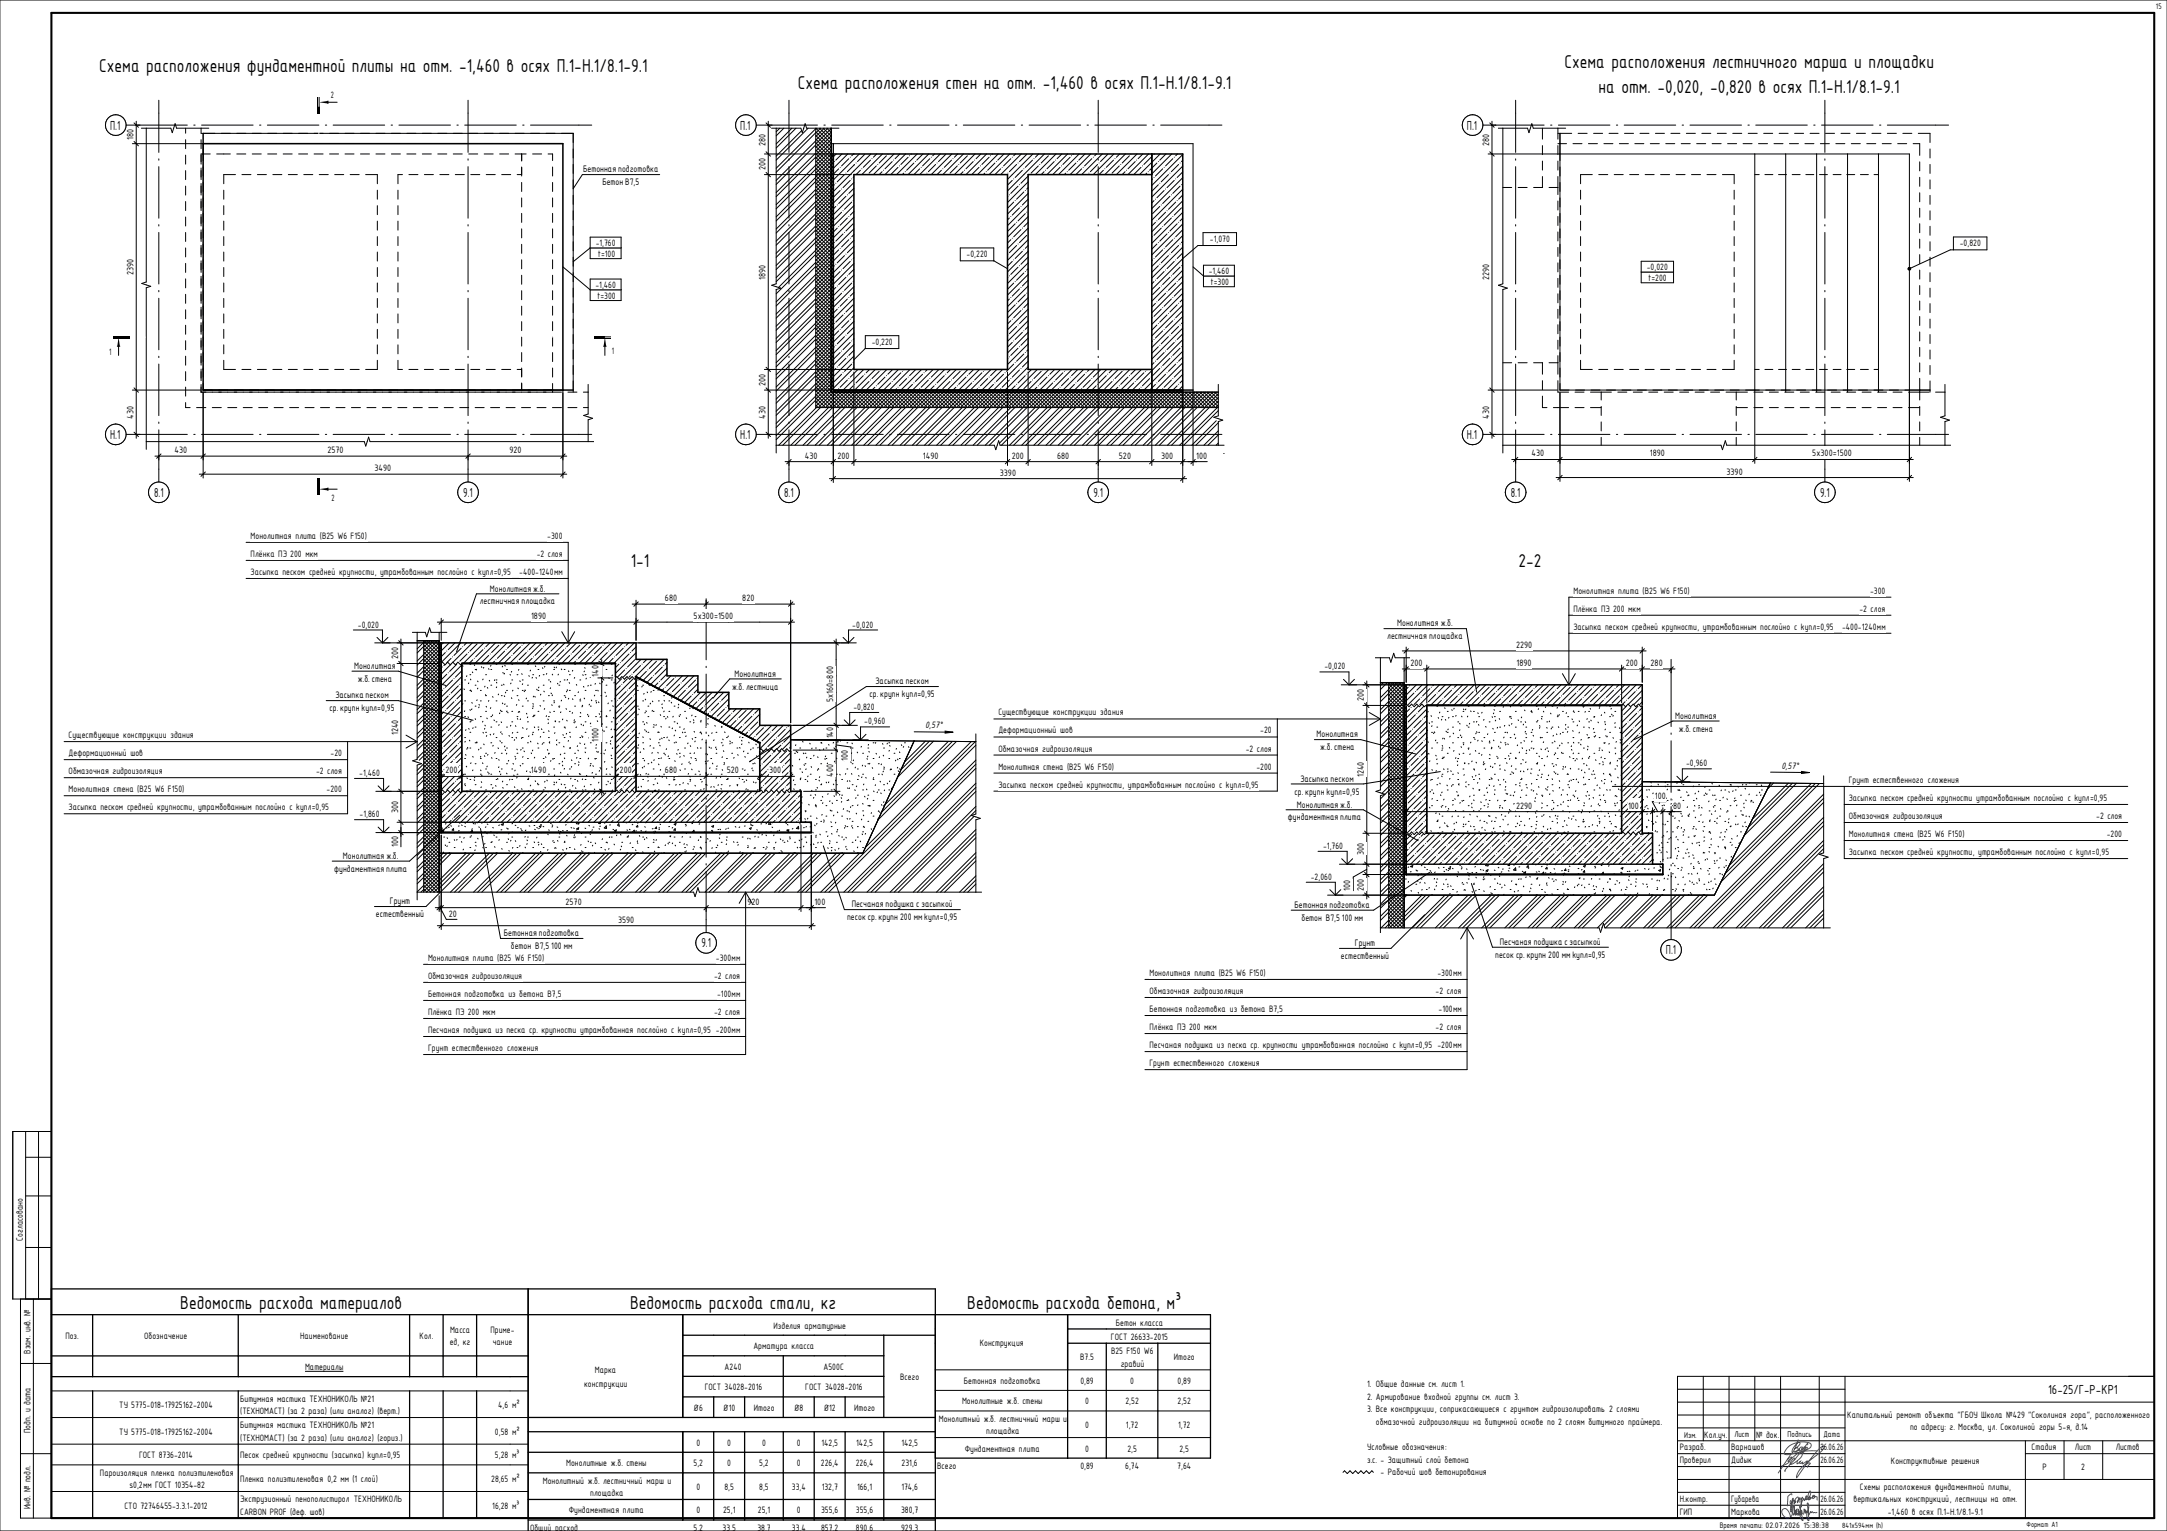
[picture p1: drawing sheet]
<svg xmlns="http://www.w3.org/2000/svg" width="841mm" height="594mm" viewBox="0 0 841 594" stroke-linecap="round" stroke-linejoin="round" font-family="sans-serif">
<defs><g id="words">
<g font-size="7.8">
<text x="38.5" y="28.1">Схема расположения фундаментной плиты на отм. -1,460 в осях П.1-Н.1/8.1-9.1</text>
<text x="607.1" y="26.6">Схема расположения лестничного марша и площадки</text>
<text x="309.7" y="34.4">Схема расположения стен на отм. -1,460 в осях П.1-Н.1/8.1-9.1</text>
<text x="620.4" y="36.1">на отм. -0,020, -0,820 в осях П.1-Н.1/8.1-9.1</text>
<text x="244.8" y="219.8">1-1</text>
<text x="589.3" y="219.8">2-2</text>
<text x="70" y="507.9">Ведомость расхода материалов</text>
<text x="244.6" y="507.9">Ведомость расхода стали, кг</text>
<text x="375.4" y="507.9">Ведомость расхода бетона, м³</text>
</g>
<g font-size="5.5">
<text x="42.7" y="50.5">П.1</text>
<text x="287.3" y="50.5">П.1</text>
<text x="569.3" y="50.5">П.1</text>
<text x="42.7" y="170.5">Н.1</text>
<text x="287.3" y="170.5">Н.1</text>
<text x="569.3" y="170.5">Н.1</text>
<text x="59.8" y="192.8">8.1</text>
<text x="179.8" y="192.8">9.1</text>
<text x="304.3" y="192.8">8.1</text>
<text x="424.4" y="192.8">9.1</text>
<text x="586.4" y="192.8">8.1</text>
<text x="706.4" y="192.8">9.1</text>
<text x="272.2" y="367.6">9.1</text>
<text x="646.5" y="370.3">П.1</text>
<text x="794.9" y="541">16-25/Г-Р-КР1</text>
</g>
<g font-size="3.9">
<text x="128.4" y="37.9">2</text>
<text x="51.8" y="54.3" transform="rotate(-90 51.8 54.3)">180</text>
<text x="297.1" y="56.5" transform="rotate(-90 297.1 56.5)">280</text>
<text x="578" y="56.5" transform="rotate(-90 578 56.5)">280</text>
<text x="297.1" y="66.1" transform="rotate(-90 297.1 66.1)">200</text>
<text x="231.2" y="95.6">-1,760</text>
<text x="469.6" y="93.8">-1,070</text>
<text x="760.6" y="95.5">-0,820</text>
<text x="232" y="99.6">t=100</text>
<text x="375.1" y="99.8">-0,220</text>
<text x="51.8" y="106.7" transform="rotate(-90 51.8 106.7)">2390</text>
<text x="469.1" y="106.4">-1,460</text>
<text x="639.1" y="104.9">-0,020</text>
<text x="231.1" y="111.8">-1,460</text>
<text x="297.1" y="108.5" transform="rotate(-90 297.1 108.5)">1890</text>
<text x="469.8" y="110.5">t=300</text>
<text x="578" y="108.7" transform="rotate(-90 578 108.7)">2290</text>
<text x="639.6" y="108.9">t=200</text>
<text x="231.7" y="115.8">t=300</text>
<text x="42.4" y="137.7">1</text>
<text x="237.5" y="137.5">1</text>
<text x="338.3" y="133.8">-0,220</text>
<text x="297.1" y="149.7" transform="rotate(-90 297.1 149.7)">200</text>
<text x="51.8" y="162.4" transform="rotate(-90 51.8 162.4)">430</text>
<text x="297.1" y="162.4" transform="rotate(-90 297.1 162.4)">430</text>
<text x="578" y="162.4" transform="rotate(-90 578 162.4)">430</text>
<text x="67.7" y="175.9">430</text>
<text x="127.1" y="175.9">2570</text>
<text x="197.7" y="175.9">920</text>
<text x="312.3" y="178.1">430</text>
<text x="325" y="178.1">200</text>
<text x="358.1" y="178.1">1490</text>
<text x="392.6" y="178.1">200</text>
<text x="410.2" y="178.1">680</text>
<text x="434.2" y="178.1">520</text>
<text x="450.6" y="178.1">300</text>
<text x="464.2" y="178.1">100</text>
<text x="594.3" y="177.1">430</text>
<text x="640.3" y="177.1">1890</text>
<text x="703.3" y="177.1">5</text>
<text x="704.9" y="177.1">х300=1500</text>
<text x="145.4" y="182.9">3490</text>
<text x="388" y="184.7">3390</text>
<text x="670.1" y="184.2">3390</text>
<text x="128.6" y="194.4">2</text>
<text x="97.3" y="209.1">Монолитная</text>
<text x="114.7" y="209.1">плита</text>
<text x="124.1" y="209.1">(</text>
<text x="125" y="209.1">В</text>
<text x="126.7" y="209.1">25 W6 F150)</text>
<text x="212.4" y="209.1">-300</text>
<text x="97.3" y="216.1">Плёнка</text>
<text x="108" y="216.1">ПЭ</text>
<text x="112.7" y="216.1">200</text>
<text x="118.5" y="216.1">мкм</text>
<text x="208.3" y="216.1">-2</text>
<text x="212.6" y="216.1">слоя</text>
<text x="97.3" y="223.1">Засыпка</text>
<text x="109.6" y="223.1">песком</text>
<text x="119.9" y="223.1">средней</text>
<text x="131.6" y="223.1">крупности</text>
<text x="145.5" y="223.1">,</text>
<text x="147.5" y="223.1">утрамбованным</text>
<text x="169.7" y="223.1">послойно</text>
<text x="183" y="223.1">с</text>
<text x="185.5" y="223.1">k</text>
<text x="187.1" y="223.1">упл</text>
<text x="191.6" y="223.1">=0,95</text>
<text x="201.5" y="223.1">-400-1240</text>
<text x="215.1" y="223.1">мм</text>
<text x="258.1" y="233.2">680</text>
<text x="288.1" y="233.2">820</text>
<text x="610.6" y="230.4">Монолитная</text>
<text x="628.1" y="230.4">плита</text>
<text x="637.5" y="230.4">(</text>
<text x="638.3" y="230.4">В</text>
<text x="640" y="230.4">25 W6 F150)</text>
<text x="725.8" y="230.4">-300</text>
<text x="610.6" y="237.4">Плёнка</text>
<text x="621.4" y="237.4">ПЭ</text>
<text x="626" y="237.4">200</text>
<text x="631.9" y="237.4">мкм</text>
<text x="721.6" y="237.4">-2</text>
<text x="726" y="237.4">слоя</text>
<text x="138.9" y="243.5">-0,020</text>
<text x="206.1" y="240.2">1890</text>
<text x="269.2" y="240.2">5</text>
<text x="270.8" y="240.2">х</text>
<text x="272.4" y="240.2">300=1500</text>
<text x="330.8" y="243.5">-0,020</text>
<text x="610.6" y="244.4">Засыпка</text>
<text x="622.9" y="244.4">песком</text>
<text x="633.3" y="244.4">средней</text>
<text x="645" y="244.4">крупности</text>
<text x="658.8" y="244.4">,</text>
<text x="660.8" y="244.4">утрамбованным</text>
<text x="683.1" y="244.4">послойно</text>
<text x="696.3" y="244.4">с</text>
<text x="698.9" y="244.4">k</text>
<text x="700.4" y="244.4">упл</text>
<text x="705" y="244.4">=0,95</text>
<text x="714.9" y="244.4">-400-1240</text>
<text x="728.4" y="244.4">мм</text>
<text x="588.4" y="251.4">2290</text>
<text x="154.5" y="255.8" transform="rotate(-90 154.5 255.8)">200</text>
<text x="232.3" y="262.5" transform="rotate(-90 232.3 262.5)">140</text>
<text x="514" y="259.8">-0,020</text>
<text x="547.4" y="258.4">200</text>
<text x="588.6" y="258.4">1890</text>
<text x="631" y="258.4">200</text>
<text x="640.6" y="258.4">280</text>
<text x="323.3" y="269.1" transform="rotate(-90 323.3 269.1)">160=800</text>
<text x="323.3" y="272.3" transform="rotate(-90 323.3 272.3)">5</text>
<text x="323.3" y="270.7" transform="rotate(-90 323.3 270.7)">х</text>
<text x="331.2" y="275.5">-0,820</text>
<text x="529.2" y="272.1" transform="rotate(-90 529.2 272.1)">200</text>
<text x="335.4" y="281.1">-0,960</text>
<text x="387.5" y="277.6">Существующие</text>
<text x="408.7" y="277.6">конструкции</text>
<text x="427" y="277.6">здания</text>
<text x="26.6" y="286.4">Существующие</text>
<text x="47.8" y="286.4">конструкции</text>
<text x="66.2" y="286.4">здания</text>
<text x="154.5" y="285.3" transform="rotate(-90 154.5 285.3)">1240</text>
<text x="232.3" y="287.8" transform="rotate(-90 232.3 287.8)">1100</text>
<text x="323.3" y="286.5" transform="rotate(-90 323.3 286.5)">140</text>
<text x="359.1" y="282.6" transform="rotate(1 359.1 282.6)">0,57°</text>
<text x="387.5" y="284.6">Деформационный</text>
<text x="411.5" y="284.6">шов</text>
<text x="489.1" y="284.6">-20</text>
<text x="26.6" y="293.4">Деформационный</text>
<text x="50.7" y="293.4">шов</text>
<text x="128.3" y="293.4">-20</text>
<text x="387.5" y="291.6">Обмазочная</text>
<text x="404.5" y="291.6">гидроизоляция</text>
<text x="483.5" y="291.6">-2</text>
<text x="487.8" y="291.6">слоя</text>
<text x="329.1" y="295.2" transform="rotate(-90 329.1 295.2)">100</text>
<text x="387.5" y="298.6">Монолитная</text>
<text x="404.9" y="298.6">стена</text>
<text x="414.1" y="298.6">(</text>
<text x="415" y="298.6">В</text>
<text x="416.6" y="298.6">25 W6 F150)</text>
<text x="487.6" y="298.6">-200</text>
<text x="654.4" y="297.4">-0,960</text>
<text x="691.4" y="298.2" transform="rotate(1 691.4 298.2)">0,57°</text>
<text x="26.6" y="300.4">Обмазочная</text>
<text x="43.7" y="300.4">гидроизоляция</text>
<text x="122.7" y="300.4">-2</text>
<text x="127" y="300.4">слоя</text>
<text x="139.4" y="301.1">-1,460</text>
<text x="172.9" y="300">200</text>
<text x="206" y="300">1490</text>
<text x="240.5" y="300">200</text>
<text x="258.1" y="300">680</text>
<text x="282.1" y="300">520</text>
<text x="298.5" y="300">300</text>
<text x="323.3" y="301.5" transform="rotate(-90 323.3 301.5)">400</text>
<text x="387.5" y="305.6">Засыпка</text>
<text x="399.8" y="305.6">песком</text>
<text x="410.1" y="305.6">средней</text>
<text x="421.8" y="305.6">крупности</text>
<text x="435.7" y="305.6">,</text>
<text x="437.7" y="305.6">утрамбованным</text>
<text x="459.9" y="305.6">послойно</text>
<text x="473.2" y="305.6">с</text>
<text x="475.7" y="305.6">k</text>
<text x="477.3" y="305.6">упл</text>
<text x="481.8" y="305.6">=0,95</text>
<text x="529.2" y="301.6" transform="rotate(-90 529.2 301.6)">1240</text>
<text x="717.5" y="303.8">Грунт</text>
<text x="726.8" y="303.8">естественного</text>
<text x="748.1" y="303.8">сложения</text>
<text x="26.6" y="307.4">Монолитная</text>
<text x="44.1" y="307.4">стена</text>
<text x="53.3" y="307.4">(</text>
<text x="54.1" y="307.4">В</text>
<text x="55.8" y="307.4">25 W6 F150)</text>
<text x="126.8" y="307.4">-200</text>
<text x="642.2" y="309.9">100</text>
<text x="717.5" y="310.8">Засыпка</text>
<text x="729.8" y="310.8">песком</text>
<text x="740.2" y="310.8">средней</text>
<text x="751.9" y="310.8">крупности</text>
<text x="767" y="310.8">утрамбованным</text>
<text x="789.3" y="310.8">послойно</text>
<text x="802.5" y="310.8">с</text>
<text x="805" y="310.8">k</text>
<text x="806.6" y="310.8">упл</text>
<text x="811.1" y="310.8">=0,95</text>
<text x="26.6" y="314.4">Засыпка</text>
<text x="39" y="314.4">песком</text>
<text x="49.3" y="314.4">средней</text>
<text x="61" y="314.4">крупности</text>
<text x="74.8" y="314.4">,</text>
<text x="76.9" y="314.4">утрамбованным</text>
<text x="99.1" y="314.4">послойно</text>
<text x="112.3" y="314.4">с</text>
<text x="114.9" y="314.4">k</text>
<text x="116.4" y="314.4">упл</text>
<text x="121" y="314.4">=0,95</text>
<text x="139.5" y="317.1">-1,860</text>
<text x="154.5" y="315.4" transform="rotate(-90 154.5 315.4)">300</text>
<text x="588.4" y="313.7">2290</text>
<text x="631.8" y="313.7">100</text>
<text x="649.3" y="313.7">80</text>
<text x="717.5" y="317.8">Обмазочная</text>
<text x="734.5" y="317.8">гидроизоляция</text>
<text x="813.5" y="317.8">-2</text>
<text x="817.9" y="317.8">слоя</text>
<text x="154.5" y="328.6" transform="rotate(-90 154.5 328.6)">100</text>
<text x="513.5" y="329.4">-1,760</text>
<text x="717.5" y="324.8">Монолитная</text>
<text x="734.9" y="324.8">стена</text>
<text x="744.1" y="324.8">(</text>
<text x="745" y="324.8">В</text>
<text x="746.7" y="324.8">25 W6 F150)</text>
<text x="817.6" y="324.8">-200</text>
<text x="529.2" y="331.7" transform="rotate(-90 529.2 331.7)">300</text>
<text x="717.5" y="331.8">Засыпка</text>
<text x="729.8" y="331.8">песком</text>
<text x="740.2" y="331.8">средней</text>
<text x="751.9" y="331.8">крупности</text>
<text x="765.7" y="331.8">,</text>
<text x="767.7" y="331.8">утрамбованным</text>
<text x="790" y="331.8">послойно</text>
<text x="803.2" y="331.8">с</text>
<text x="805.8" y="331.8">k</text>
<text x="807.3" y="331.8">упл</text>
<text x="811.9" y="331.8">=0,95</text>
<text x="508.7" y="341.4">-2,060</text>
<text x="524" y="345.6" transform="rotate(-90 524 345.6)">100</text>
<text x="529.2" y="345.7" transform="rotate(-90 529.2 345.7)">200</text>
<text x="219.5" y="351.1">2570</text>
<text x="290.1" y="351.1">920</text>
<text x="316.1" y="351.1">100</text>
<text x="174.2" y="355.7">20</text>
<text x="239.9" y="358.1">3590</text>
<text x="166.1" y="372.8">Монолитная</text>
<text x="183.6" y="372.8">плита</text>
<text x="193" y="372.8">(</text>
<text x="193.8" y="372.8">В</text>
<text x="195.5" y="372.8">25 W6 F150)</text>
<text x="277.9" y="372.8">-300</text>
<text x="283.9" y="372.8">мм</text>
<text x="166.1" y="379.8">Обмазочная</text>
<text x="183.2" y="379.8">гидроизоляция</text>
<text x="277.1" y="379.8">-2</text>
<text x="281.5" y="379.8">слоя</text>
<text x="446.1" y="378.7">Монолитная</text>
<text x="463.5" y="378.7">плита</text>
<text x="473" y="378.7">(В</text>
<text x="475.5" y="378.7">25 W6 F150)</text>
<text x="557.9" y="378.7">-300</text>
<text x="563.9" y="378.7">мм</text>
<text x="166.1" y="386.8">Бетонная</text>
<text x="180.3" y="386.8">подготовка</text>
<text x="197.3" y="386.8">из</text>
<text x="201.5" y="386.8">бетона</text>
<text x="212.5" y="386.8">В</text>
<text x="214.2" y="386.8">7,5</text>
<text x="278.3" y="386.8">-100</text>
<text x="283.9" y="386.8">мм</text>
<text x="446.1" y="385.7">Обмазочная</text>
<text x="463.1" y="385.7">гидроизоляция</text>
<text x="557.1" y="385.7">-2</text>
<text x="561.4" y="385.7">слоя</text>
<text x="166.1" y="393.8">Плёнка</text>
<text x="176.9" y="393.8">ПЭ</text>
<text x="181.5" y="393.8">200</text>
<text x="187.4" y="393.8">мкм</text>
<text x="277.1" y="393.8">-2</text>
<text x="281.5" y="393.8">слоя</text>
<text x="446.1" y="392.7">Бетонная</text>
<text x="460.3" y="392.7">подготовка</text>
<text x="477.3" y="392.7">из</text>
<text x="481.5" y="392.7">бетона</text>
<text x="492.5" y="392.7">В7,5</text>
<text x="558.3" y="392.7">-100</text>
<text x="563.9" y="392.7">мм</text>
<text x="166.1" y="400.8">Песчаная</text>
<text x="179.8" y="400.8">подушка</text>
<text x="192.3" y="400.8">из</text>
<text x="196.5" y="400.8">песка</text>
<text x="205.4" y="400.8">ср</text>
<text x="208.2" y="400.8">.</text>
<text x="210.1" y="400.8">крупности</text>
<text x="225.2" y="400.8">утрамбованная</text>
<text x="247.3" y="400.8">послойно</text>
<text x="260.5" y="400.8">с</text>
<text x="263.1" y="400.8">k</text>
<text x="264.6" y="400.8">упл</text>
<text x="269.2" y="400.8">=0,95</text>
<text x="277.9" y="400.8">-200</text>
<text x="283.9" y="400.8">мм</text>
<text x="446.1" y="399.7">Плёнка</text>
<text x="456.8" y="399.7">ПЭ</text>
<text x="461.5" y="399.7">200</text>
<text x="467.4" y="399.7">мкм</text>
<text x="557.1" y="399.7">-2</text>
<text x="561.4" y="399.7">слоя</text>
<text x="166.1" y="407.8">Грунт</text>
<text x="175.4" y="407.8">естественного</text>
<text x="196.8" y="407.8">сложения</text>
<text x="446.1" y="406.7">Песчаная</text>
<text x="459.8" y="406.7">подушка</text>
<text x="472.3" y="406.7">из</text>
<text x="476.5" y="406.7">песка</text>
<text x="485.3" y="406.7">ср</text>
<text x="488.2" y="406.7">.</text>
<text x="490.1" y="406.7">крупности</text>
<text x="505.2" y="406.7">утрамбованная</text>
<text x="527.3" y="406.7">послойно</text>
<text x="540.5" y="406.7">с</text>
<text x="543.1" y="406.7">k</text>
<text x="544.6" y="406.7">упл</text>
<text x="549.2" y="406.7">=0,95</text>
<text x="557.9" y="406.7">-200</text>
<text x="563.9" y="406.7">мм</text>
<text x="446.1" y="413.7">Грунт</text>
<text x="455.4" y="413.7">естественного</text>
<text x="476.7" y="413.7">сложения</text>
<text x="8.8" y="481.4" transform="rotate(-90 8.8 481.4)">Согласовано</text>
<text x="300.2" y="515.6">Изделия арматурные</text>
<text x="433.1" y="514.3">Бетон класса</text>
<text x="25.4" y="519.6">Поз.</text>
<text x="56" y="519.6">Обозначение</text>
<text x="116.5" y="519.6">Наименование</text>
<text x="162.9" y="519.6">Кол.</text>
<text x="174.7" y="517.2">Масса</text>
<text x="190.4" y="517.2">Приме-</text>
<text x="431.2" y="519.9">ГОСТ 26633-2015</text>
<text x="11.8" y="525.3" transform="rotate(-90 11.8 525.3)">Взам. инв. №</text>
<text x="174.5" y="522.1">ед, кг</text>
<text x="191.2" y="522.1">чание</text>
<text x="292.4" y="523.5">Арматура класса</text>
<text x="380.3" y="522.3">Конструкция</text>
<text x="419.2" y="527.8">В7.5</text>
<text x="431.2" y="525.4">B25 F150 W6</text>
<text x="455.6" y="527.8">Итого</text>
<text x="118.4" y="531.6">Материалы</text>
<text x="230.9" y="532.7">Марка</text>
<text x="281.2" y="531.5">А240</text>
<text x="319.6" y="531.5">А500С</text>
<text x="435" y="530.3">гравий</text>
<text x="226.7" y="538.3">конструкции</text>
<text x="273.5" y="539.5">ГОСТ 34028-2016</text>
<text x="312.5" y="539.5">ГОСТ 34028-2016</text>
<text x="349.3" y="535.5">Всего</text>
<text x="374.1" y="537">Бетонная подготовка</text>
<text x="419.3" y="537">0,89</text>
<text x="438.6" y="537">0</text>
<text x="457" y="537">0,89</text>
<text x="530.6" y="538.2">1. Общие данные см. лист 1.</text>
<text x="93.2" y="543.9">Битумная мастика ТЕХНОНИКОЛЬ №21</text>
<text x="373.4" y="544.9">Монолитные ж.б. стены</text>
<text x="421.1" y="544.9">0</text>
<text x="436.8" y="544.9">2,52</text>
<text x="457" y="544.9">2,52</text>
<text x="530.6" y="543.1">2. Армирование входной группы см. лист 3.</text>
<text x="46.3" y="546.3">ТУ 5775-018-17925162-2004</text>
<text x="93.2" y="548.8">(ТЕХНОМАСТ) (за 2 раза) (или аналог) (верт.)</text>
<text x="193.4" y="546.3">4,6 м²</text>
<text x="269.2" y="547.5">Ø6</text>
<text x="280.7" y="547.5">Ø10</text>
<text x="292.5" y="547.5">Итого</text>
<text x="308.2" y="547.5">Ø8</text>
<text x="319.7" y="547.5">Ø12</text>
<text x="331.5" y="547.5">Итого</text>
<text x="364.4" y="551.7">Монолитный ж.б. лестничный марш и</text>
<text x="530.6" y="548">3. Все конструкции, соприкасающиеся с грунтом гидроизолировать 2 слоями</text>
<text x="716.9" y="550.1">Капитальный ремонт объекта &quot;ГБОУ Школа №429 &quot;Соколиная гора&quot;, расположенного</text>
<text x="11.8" y="556.2" transform="rotate(-90 11.8 556.2)">Подп. и дата</text>
<text x="46.3" y="556.6">ТУ 5775-018-17925162-2004</text>
<text x="93.2" y="554.2">Битумная мастика ТЕХНОНИКОЛЬ №21</text>
<text x="192.1" y="556.6">0,58 м²</text>
<text x="382.8" y="556.6">площадка</text>
<text x="421.1" y="554.1">0</text>
<text x="437" y="554.1">1,72</text>
<text x="457.2" y="554.1">1,72</text>
<text x="534" y="552.9">обмазочной гидроизоляции на битумной основе по 2 слоям битумного праймера.</text>
<text x="661.4" y="557.8">Кол.уч.</text>
<text x="681.5" y="557.8">№ док.</text>
<text x="741.3" y="555">по адресу: г. Москва, ул. Соколиной горы 5-я, д.14</text>
<text x="93.2" y="559.1">(ТЕХНОМАСТ) (за 2 раза) (или аналог) (гориз.)</text>
<text x="270.2" y="561">0</text>
<text x="282.2" y="561">0</text>
<text x="295.7" y="561">0</text>
<text x="309.3" y="561">0</text>
<text x="318.8" y="561">142,5</text>
<text x="332.3" y="561">142,5</text>
<text x="349.8" y="561">142,5</text>
<text x="374.4" y="563.2">Фундаментная плита</text>
<text x="421.1" y="563.2">0</text>
<text x="437.5" y="563.2">2,5</text>
<text x="457.7" y="563.2">2,5</text>
<text x="530.6" y="562.6">Условные обозначения:</text>
<text x="651.9" y="562.8">Разраб.</text>
<text x="671.9" y="562.8">Варнашов</text>
<text x="706.5" y="562.8">26.06.26</text>
<text x="788.4" y="562.7">Стадия</text>
<text x="805.2" y="562.7">Лист</text>
<text x="821.1" y="562.7">Листов</text>
<text x="53.9" y="565.8">ГОСТ 8736-2014</text>
<text x="93.2" y="565.8">Песок средней крупности (засыпка) kупл=0,95</text>
<text x="192.1" y="565.8">5,28 м³</text>
<text x="219.7" y="569">Монолитные ж.б. стены</text>
<text x="269.2" y="569">5,2</text>
<text x="282.2" y="569">0</text>
<text x="294.7" y="569">5,2</text>
<text x="309.3" y="569">0</text>
<text x="318.6" y="569">226,4</text>
<text x="332.1" y="569">226,4</text>
<text x="349.9" y="569">231,6</text>
<text x="363.7" y="570">Всего</text>
<text x="419.3" y="570">0,89</text>
<text x="436.7" y="570">6,74</text>
<text x="456.9" y="570">7,64</text>
<text x="530.6" y="567.5">з.с. - Защитный слой бетона</text>
<text x="651.9" y="567.8">Проверил</text>
<text x="671.9" y="567.8">Дидык</text>
<text x="706.5" y="567.8">26.06.26</text>
<text x="733.9" y="567.9">Конструктивные решения</text>
<text x="38.8" y="572.6">Пароизоляция пленка полиэтиленовая</text>
<text x="93.2" y="575">Пленка полиэтиленовая 0,2 мм (1 слой)</text>
<text x="190.6" y="575">28,65 м²</text>
<text x="210.7" y="575.7">Монолитный ж.б. лестничный марш и</text>
<text x="535.7" y="572.2">- Рабочий шов бетонирования</text>
<text x="792.6" y="570.5">Р</text>
<text x="807.6" y="570.4">2</text>
<text x="50.2" y="577.5">s0,2мм ГОСТ 10354-82</text>
<text x="229.1" y="580.6">площадка</text>
<text x="270.2" y="578.1">0</text>
<text x="281.2" y="578.1">8,5</text>
<text x="294.7" y="578.1">8,5</text>
<text x="307.3" y="578.1">33,4</text>
<text x="318.9" y="578.1">132,7</text>
<text x="332.6" y="578.1">166,1</text>
<text x="349.8" y="578.1">174,6</text>
<text x="721.8" y="578">Схемы расположения фундаментной плиты,</text>
<text x="11.8" y="585.7" transform="rotate(-90 11.8 585.7)">Инв. № подл.</text>
<text x="48.3" y="585.3">СТО 72746455-3.3.1-2012</text>
<text x="93.2" y="582.9">Экструзионный пенополистирол ТЕХНОНИКОЛЬ</text>
<text x="93.2" y="587.8">CARBON PROF (деф. шов)</text>
<text x="191" y="585.3">16,28 м³</text>
<text x="220.7" y="587.3">Фундаментная плита</text>
<text x="270.2" y="587.3">0</text>
<text x="280.6" y="587.3">25,1</text>
<text x="294.1" y="587.3">25,1</text>
<text x="309.3" y="587.3">0</text>
<text x="318.7" y="587.3">355,6</text>
<text x="332.2" y="587.3">355,6</text>
<text x="349.7" y="587.3">380,7</text>
<text x="651.9" y="587.8">ГИП</text>
<text x="651.9" y="582.8">Н.контр.</text>
<text x="671.9" y="587.8">Маркова</text>
<text x="671.9" y="582.8">Губарева</text>
<text x="706.5" y="587.8">26.06.26</text>
<text x="706.5" y="582.8">26.06.26</text>
<text x="719.4" y="582.9">вертикальных конструкций, лестницы на отм.</text>
<text x="732.6" y="587.8">-1,460 в осях П.1-Н.1/8.1-9.1</text>
<text x="205.7" y="594">Общий расход</text>
<text x="269.2" y="594">5,2</text>
<text x="280.4" y="594">33,5</text>
<text x="293.9" y="594">38,7</text>
<text x="307.3" y="594">33,4</text>
<text x="318.7" y="594">857,2</text>
<text x="332.2" y="594">890,6</text>
<text x="349.7" y="594">929,3</text>
</g>
<g font-size="3.5">
<text x="226.3" y="66.9">Бетонная подготовка</text>
<text x="233.8" y="71.9">Бетон В7,5</text>
<text x="190.1" y="229.5">Монолитная ж.б.</text>
<text x="186.2" y="234.5">лестничная площадка</text>
<text x="542.3" y="243">Монолитная ж.б.</text>
<text x="538.4" y="248">лестничная площадка</text>
<text x="137.5" y="259.5">Монолитная</text>
<text x="285.1" y="262.6">Монолитная</text>
<text x="138.9" y="264.5">ж.б. стена</text>
<text x="284.1" y="267.6">ж.б. лестница</text>
<text x="339.8" y="265.5">Засыпка песком</text>
<text x="127.9" y="276">ср. крупн kупл=0,95</text>
<text x="130.1" y="271">Засыпка песком</text>
<text x="337.5" y="270.5">ср. крупн kупл=0,95</text>
<text x="650.1" y="278.9">Монолитная</text>
<text x="511" y="286.1">Монолитная</text>
<text x="651.5" y="283.9">ж.б. стена</text>
<text x="512.4" y="291.1">ж.б. стена</text>
<text x="504.7" y="303.3">Засыпка песком</text>
<text x="502.4" y="308.3">ср. крупн kупл=0,95</text>
<text x="503.3" y="313.3">Монолитная ж.б.</text>
<text x="499.9" y="318.3">фундаментная плита</text>
<text x="133.1" y="333.3">Монолитная ж.б.</text>
<text x="129.7" y="338.3">фундаментная плита</text>
<text x="151.3" y="350.9">Грунт</text>
<text x="330.5" y="352.1">Песчаная подушка с засыпкой</text>
<text x="502.4" y="352.3">Бетонная подготовка</text>
<text x="145.9" y="355.9">естественный</text>
<text x="328.7" y="357.1">песок ср. крупн 200 мм kупл=0,95</text>
<text x="505.1" y="357.3">бетон В7,5 100 мм</text>
<text x="195.5" y="363.3">Бетонная подготовка</text>
<text x="198.3" y="368.3">бетон В7,5 100 мм</text>
<text x="525.8" y="367.1">Грунт</text>
<text x="580.3" y="371.7">песок ср. крупн 200 мм kупл=0,95</text>
<text x="582.1" y="366.7">Песчаная подушка с засыпкой</text>
<text x="520.4" y="372.1">естественный</text>
<text x="653.6" y="557.9">Изм.</text>
<text x="673.1" y="557.7">Лист</text>
<text x="693.7" y="557.7">Подпись</text>
<text x="707.6" y="557.7">Дата</text>
</g>
<g font-size="3.4">
<text x="836.7" y="3.5">15</text>
<text x="667.4" y="592.8">Время печати: 02.07.2026 15:38:38</text>
</g>
<g font-size="3.2">
<text x="714.9" y="592.7">841х594мм (h)</text>
<text x="786.5" y="592.6">Формат А1</text>
</g>
<text font-size=".5" x="676.2" y="534.2">0</text>
</g></defs>
<g fill="none" stroke="#000" stroke-width=".39">
<path d="M54.9 49.7h11.4l.5 1.8 1.2-3.5 .5 1.7h12.5M56.8 49.7v59.7l-1.8 .6 3.5 1.1-1.7 .6v62.7M72 49.7v2M72 54.2v3.5M78 49.7v2h144.5v100.5M78 54.2v3.5M78 55.7h.8M78.8 51.7v10.6M81.6 59.7h-3.6v4M84.1 59.7h5.3M91.9 59.7h3.5M97.9 59.7h3.5"/>
<path d="M103.9 59.7h3.5M109.9 59.7h3.5M115.9 59.7h3.5M121.9 59.7h3.5M127.9 59.7h3.5M133.9 59.7h3.5M139.9 59.7h3.5M145.9 59.7h3.5M151.9 59.7h3.5M157.9 59.7h3.5M163.9 59.7h3.5M169.9 59.7h3.5"/>
<path d="M175.9 59.7h3.5M181.9 59.7h3.5M187.9 59.7h3.5M193.9 59.7h3.5M199.9 59.7h4.3M202.5 59.7v2.8M206.7 59.7h3.5M212.7 59.7h1.8v2.6M581.4 49.7h11.4l.6 1.8 1.1-3.5 .6 1.7h12.5M583.2 49.7v60.4l-1.7 .6 3.5 1.1-1.8 .6v63.4M598.6 49.7v4.3M598.6 56.5v3.5"/>
<path d="M604.6 51.7h5.4M604.6 59.7h136.4v92.5M604.6 55.7h3.4M604.6 49.7v4.3M604.6 56.5v3.5M605.4 51.7v99.7h143.6M610.5 55.7h3.5M612.5 51.7h3.5M616.5 55.7h3.5M618.5 51.7h3.5M622.5 55.7h3.5M624.5 51.7h3.5"/>
<path d="M628.5 55.7h3.5M630.5 51.7h3.5M634.5 55.7h3.5M636.5 51.7h3.5M640.5 55.7h3.5M642.5 51.7h3.5M646.5 55.7h3.5M648.5 51.7h3.5M652.5 55.7h3.5M654.5 51.7h3.5M658.5 55.7h3.5M660.5 51.7h3.5"/>
<path d="M664.5 55.7h3.5M666.5 51.7h3.5M670.5 55.7h3.5M672.5 51.7h3.5M676.5 55.7h3.5M678.5 51.7h3.5M681 59.7v92.5M682.5 55.7h3.5M684.5 51.7h3.5M688.5 55.7h3.5M690.5 51.7h3.5M693 59.7v92.5"/>
<path d="M694.5 55.7h3.5M696.5 51.7h3.5M700.5 55.7h3.5M702.5 51.7h3.5M705 59.7v92.5M706.5 55.7h3.5M708.5 51.7h3.5M712.5 55.7h3.5M714.5 51.7h3.5M717 59.7v92.5M718.5 55.7h3.5M720.5 51.7h3.5"/>
<path d="M724.5 55.7h3.5M726.5 51.7h3.5M729 59.7v92.5M730.5 55.7h3.5M732.5 51.7h3.5M736.5 55.7h3.5M738.5 51.7h3.5M742.5 55.7h2.5v4.6M744.5 51.7h4.5v3.6M749 57.8v3.5M72 60.2v3.5M72 66.2v3.5"/>
<path d="M72 72.2v3.5M72 78.2v3.5M78 65.2v4.5M78 71.2v4.5M78 77.2v4.5M78.8 64.8v3.5M78.8 70.8v3.5M78.8 76.8v3.5M86.8 73.8v3.5M86.8 79.8v3.5M91.4 67.7h-4.6v3.6M93.9 67.7h3.5"/>
<path d="M99.9 67.7h3.5M105.9 67.7h3.5M111.9 67.7h3.5M117.9 67.7h3.5M123.9 67.7h3.5M129.9 67.7h3.5M135.9 67.7h3.5M141.9 67.7h4.5v3.6M146.4 73.8v3.5M146.4 79.8v3.5M154.4 73.8v3.5M154.4 79.8v3.5"/>
<path d="M156.2 67.7h-1.8v3.6M158.7 67.7h3.5M164.7 67.7h3.5M170.7 67.7h3.5M176.7 67.7h3.5M182.7 67.7h3.5M188.7 67.7h3.5M194.7 67.7h3.5M200.7 67.7h1.8M202.5 64.8v3.5M202.5 70.8v3.5M202.5 76.8v3.5"/>
<path d="M214.5 64.8v3.5M214.5 70.8v3.5M214.5 76.8v3.5M583.2 72.7h3.5M589.2 72.7h3.5M598.6 68.5l.1 4.2h-3.5M598.6 62.5v3.5M601.2 72.7h3.4M604.6 62.5v3.5M604.6 68.5v7M604.6 78v3.5M613.4 73.8v3.5"/>
<path d="M613.4 79.8v3.5M618 67.7h-4.6v3.6M620.5 67.7h3.5M626.5 67.7h3.5M632.5 67.7h3.5M638.5 67.7h3.5M644.5 67.7h3.5M650.5 67.7h3.5M656.5 67.7h3.5M662.5 67.7h3.5M668.5 67.7h4.5v3.6M673 73.8v3.5"/>
<path d="M673 79.8v3.5M681 67.7h1.7M684.9 67.7h3.1M690.2 67.7h3.1M695.5 67.7h3.1M700.8 67.7h3.1M706.1 67.7h3.1M711.4 67.7h3.1M716.7 67.7h3.1M722 67.7h3.1M727.3 67.7h1.7M745 62.8v3.5"/>
<path d="M745 68.8v3.5M745 74.8v3.5M749 63.8v3.5M749 69.8v3.5M749 75.8v3.5M72 84.2v3.5M72 90.2v3.5M72 96.2v3.5M78 83.2v4.5M78 89.2v4.5M78 95.2v4.5M78.8 82.8v3.5"/>
<path d="M78.8 88.8v3.5M78.8 94.8v3.5M86.8 85.8v3.5M86.8 91.8v3.5M86.8 97.8v3.5M146.4 85.8v3.5M146.4 91.8v3.5M146.4 97.8v3.5M154.4 85.8v3.5M154.4 91.8v3.5M154.4 97.8v3.5M202.5 82.8v3.5"/>
<path d="M202.5 88.8v3.5M202.5 94.8v3.5M214.5 82.8v3.5M214.5 88.8v3.5M214.5 94.8v3.5M604.6 84v3.5M604.6 90v3.5M604.6 96v3.5M613.4 85.8v3.5M613.4 91.8v3.5M613.4 97.8v3.5M673 85.8v3.5"/>
<path d="M673 91.8v3.5M673 97.8v3.5M745 80.8v3.5M745 86.8v3.5M745 92.8v3.5M745 98.8v3.5M749 81.8v3.5M749 87.8v3.5M749 93.8v3.5M749 99.8v3.5M72 102.2v3.5M72 108.2v3.5"/>
<path d="M72 114.2v3.5M78 101.2v4.5M78 107.2v4.5M78 113.2v4.5M78 119.2v4.5M78.8 100.8v3.5M78.8 106.8v3.5M78.8 112.8v3.5M78.8 118.8v3.5M86.8 103.8v3.5M86.8 109.8v3.5M86.8 115.8v3.5"/>
<path d="M146.4 103.8v3.5M146.4 109.8v3.5M146.4 115.8v3.5M154.4 103.8v3.5M154.4 109.8v3.5M154.4 115.8v3.5M202.5 100.8v3.5M202.5 106.8v3.5M202.5 112.8v3.5M202.5 118.8v3.5M214.5 100.8v3.5M214.5 106.8v3.5"/>
<path d="M214.5 112.8v3.5M214.5 118.8v3.5M604.6 102v3.5M604.6 108v3.5M604.6 114v3.5M613.4 103.8v3.5M613.4 109.8v3.5M613.4 115.8v3.5M673 103.8v3.5M673 109.8v3.5M673 115.8v3.5M745 104.8v3.5"/>
<path d="M745 110.8v3.5M745 116.8v3.5M749 105.8v3.5M749 111.8v3.5M749 117.8v3.5M72 120.2v3.5M72 126.2v3.5M72 132.2v3.5M72 138.2v3.5M78 125.2v4.5M78 131.2v4.5M78 137.2v4.5"/>
<path d="M78.8 124.8v3.5M78.8 130.8v3.5M78.8 136.8v3.5M86.8 139.8v3.6h4.6M86.8 121.8v3.5M86.8 127.8v3.5M86.8 133.8v3.5M146.4 139.8v3.6h-4.5M146.4 121.8v3.5M146.4 127.8v3.5M146.4 133.8v3.5M154.4 139.8v3.6h1.8"/>
<path d="M154.4 121.8v3.5M154.4 127.8v3.5M154.4 133.8v3.5M202.5 124.8v3.5M202.5 130.8v3.5M202.5 136.8v3.5M214.5 124.8v3.5M214.5 130.8v3.5M214.5 136.8v3.5M604.6 120v3.5M604.6 126v3.5M604.6 132v3.5"/>
<path d="M604.6 138v7.2M613.4 139.8v3.6h4.6M613.4 121.8v3.5M613.4 127.8v3.5M613.4 133.8v3.5M673 139.8v3.6h-4.5M673 121.8v3.5M673 127.8v3.5M673 133.8v3.5M745 122.8v3.5M745 128.8v3.5M745 134.8v3.5"/>
<path d="M749 123.8v3.5M749 129.8v3.5M749 135.8v3.5M72 144.2v3.5M72 150.2v3.5M72 156.2v2h1.8M76.3 158.2h3.6M78 143.2v4.5M78 149.2v3h139.9M78.8 142.8v3.5M78.8 148.8v2.6h3.6M82.4 158.2h3.5"/>
<path d="M84.9 151.4h3.5M88.4 158.2h3.5M90.9 151.4h3.5M93.9 143.4h3.5M94.4 158.2h3.5M96.9 151.4h3.5M99.9 143.4h3.5M100.4 158.2h3.5M102.9 151.4h3.5M105.9 143.4h3.5M106.4 158.2h3.5M108.9 151.4h3.5"/>
<path d="M111.9 143.4h3.5M112.4 158.2h3.5M114.9 151.4h3.5M117.9 143.4h3.5M118.4 158.2h3.5M120.9 151.4h3.5M123.9 143.4h3.5M124.4 158.2h3.5M126.9 151.4h3.5M129.9 143.4h3.5M130.4 158.2h3.5M132.9 151.4h3.5"/>
<path d="M135.9 143.4h3.5M136.4 158.2h3.5M138.9 151.4h3.5M142.4 158.2h3.5M144.9 151.4h3.5M148.4 158.2h3.5M150.9 151.4h3.5M154.4 158.2h3.5M156.9 151.4h3.5M158.7 143.4h3.5M160.4 158.2h3.5M162.9 151.4h3.5"/>
<path d="M164.7 143.4h3.5M166.4 158.2h3.5M168.9 151.4h3.5M170.7 143.4h3.5M172.4 158.2h3.5M174.9 151.4h3.5M176.7 143.4h3.5M178.4 158.2h3.5M180.9 151.4h3.5M182.7 143.4h3.5M184.4 158.2h3.5M186.9 151.4h3.5"/>
<path d="M188.7 143.4h3.5M190.4 158.2h3.5M192.9 151.4h3.5M194.7 143.4h3.5M196.4 158.2h3.5M198.9 151.4h3.5M200.7 143.4h1.8M202.4 158.2h3.5M202.5 142.8v3.5M202.5 148.6v2.8M204.9 151.4h3.5M208.4 158.2h3.5"/>
<path d="M210.9 151.4h11.6M214.4 158.2h3.5M214.5 142.8v3.5M214.5 148.8v3.4M218.5 151.4v.8M220.4 152.2h3.5M220.4 158.2h3.5M226.4 152.2h1.9M226.4 158.2h1.9M228.3 149.2v11.5l-1.8 .5 3.5 1.1-1.7 .6v8.5M583.2 140.8h3.5M589.2 140.8h3.5"/>
<path d="M595.2 140.8h3.5l-.1 4.4M598.6 153.7v4.5h1.8M598.6 147.7v3.5M601.2 140.8h3.4M602.9 158.2h5.9M604.6 147.7v4.5h4.2M611.3 152.2h3.5M611.3 158.2h3.5M617.3 152.2h8.1M617.3 158.2h4.1M620.5 143.4h3.5M621.4 152.2v3"/>
<path d="M621.4 157.7v3.5M626.5 143.4h3.5M627.9 152.2h3.5M632.5 143.4h3.5M633.9 152.2h3.5M638.5 143.4h3.5M639.9 152.2h3.5M644.5 143.4h3.5M645.9 152.2h3.5M650.5 143.4h3.5M651.9 152.2h3.5M656.5 143.4h3.5"/>
<path d="M657.9 152.2h3.5M662.5 143.4h3.5M663.9 152.2h3.5M669.9 152.2h8.3M673.8 158.2h4.4M673.8 152.2v3M673.8 157.7v3.5M680.7 152.2h3.5M680.7 158.2h3.5M681 143.4h1.7M684.9 143.4h3.1M686.7 152.2h3.5"/>
<path d="M686.7 158.2h3.5M690.2 143.4h3.1M692.7 152.2h3.5M692.7 158.2h3.5M695.5 143.4h3.1M698.7 152.2h3.5M698.7 158.2h3.5M700.8 143.4h3.1M704.7 152.2h3.5M704.7 158.2h3.5M706.1 143.4h3.1M710.7 152.2h3.5"/>
<path d="M710.7 158.2h3.5M711.4 143.4h3.1M716.7 152.2h3.5M716.7 158.2h3.5M716.7 143.4h3.1M722 143.4h3.1M722.7 152.2h3.5M722.7 158.2h3.5M727.3 143.4h1.7M728.7 152.2h3.5M728.7 158.2h3.5M734.7 152.2h3.5"/>
<path d="M734.7 158.2h3.5M740.7 152.2h8M740.7 158.2h4.3M745 140.8v3.5M745 146.8v8.4M745 157.7v3.5M749 141.8v3.5M749 147.8v4.4M751.2 152.2h3.6M754.8 149.2v12.2l-1.7 .5 3.5 1.1-1.8 .6v9.2M56.8 171.4h84.6l.5 1.7 1.2-3.5 .5 1.8h86.9M583.2 172.8h84.7l.6 1.7 1.1-3.5 .5 1.8h86.9"/>
<path d="M621.4 163.7v3.5M621.4 169.7v3.1M673.8 163.7v3.5M673.8 169.7v3.1M745 163.7v3.5M745 169.7v3.1"/>
</g>
<path d="M78.8 55.7h139.7v95.7h-139.7z" fill="none" stroke="#000" stroke-width=".6"/>
<g fill="#fff">
<path d="M323.4 143.4h123.6v8h-123.6z" fill-rule="evenodd"/>
<path d="M323.4 59.7h8v83.7h-8z" fill-rule="evenodd"/>
<path d="M331.4 59.7h115.6v8h-115.6z" fill-rule="evenodd"/>
<path d="M447 59.7h12v91.7h-12z" fill-rule="evenodd"/>
<path d="M391 67.7h8v75.7h-8z" fill-rule="evenodd"/>
<path d="M322.6 59.7h.8v92.5h-.8z" fill-rule="evenodd"/>
<path d="M323.4 151.4h135.6v.8h-135.6z" fill-rule="evenodd"/>
<path d="M316.6 49.7h6v108.5h-6z" fill-rule="evenodd"/>
<path d="M301.2 49.7h9.6l.6 1.8 .5-1.8v.8h1.1v-.8h3.6v123.1h-15.4v-60.4l1.8-.6-1.8-.5h.8v-1.2h-.8z" fill-rule="evenodd"/>
<path d="M474.8 174.8v1.3h.3v-1.3zM316.6 158.2v14.6h69.3v-.8h1.1v.8l.6-1.8 .5 1.8h84.7v-9.2h-.8v-1.1h.8l-1.7-.6 1.7-.5v-3.2z" fill-rule="evenodd"/>
<path d="M322.6 152.2h150.2v6h-150.2z" fill-rule="evenodd"/>
</g>
<g fill="none" stroke="#000" stroke-width=".39">
<path d="M299.4 49.7h11.4l.6 1.8 1.1-3.5 .5 1.7h12.6M301.2 49.7v60.4l-1.7 .6 3.5 1.1-1.8 .6v63.4M302.6 49.7l-1.4 1.4M304.2 49.7l-3 3M307.3 49.7l-6.1 6.2M308.9 49.7l-7.7 7.7M311.1 50.7l-9.9 9.9M311.9 49.9l-.1 .1M312.8 50.5l-11.6 11.6M313.6 49.7l-.6 .6M316.6 59.6l6.8 6.8M316.6 58.2l6.8 6.8"/>
<path d="M316.6 56.8l6.8 6.8M316.6 55.4l6.8 6.8M316.6 53.9l6.8 6.8M316.6 52.5l6 6M316.6 51.1l6 6M316.6 49.9l-15.4 15.4M316.6 54.6l-15.4 15.4M316.6 59.4l-15.4 15.3M316.6 51.5l-15.4 15.4M316.6 56.2l-15.4 15.4M316.6 49.7v108.5h156.2M316.6 49.7l6 6"/>
<path d="M317 49.7l-.4 .5M318.1 49.7l4.5 4.6M318.5 49.7l-1.9 1.9M319.5 49.7l3.1 3.2M319.9 49.7l-3.3 3.3M320.9 49.7l1.7 1.8M321.3 49.7l-4.7 4.7M322.3 49.7l.3 .3M322.6 49.9l-6 6M322.6 51.3l-6 6M322.6 52.7l-6 6M322.6 54.1l-6 6"/>
<path d="M322.6 55.5l-6 6M322.6 56.9l-6 6M322.6 58.3l-6 6M322.6 55.7h140.4v96.5M322.6 59.7l-6 6.1M323.4 55.7v4M324.5 59.7l-1.1 1.2M326.8 59.7l-2.4 2.4M329 59.7l-5.6 5.7M331.2 59.7l-.7 .8M333.5 59.7l-10.1 10.1M335.6 59.9l-2.8 2.8"/>
<path d="M338 59.7l-14.6 14.6M340.2 59.7l-1.2 1.3M342.5 59.7l-8 8M344.6 59.9h.1M347 59.7l-8 8M349.2 59.7l-1.8 1.9M351.5 59.7l-8 8M353.7 59.7l-.1 .2M355.9 59.7l-8 8M358.2 59.7l-2.4 2.4M360.4 59.7l-8 8M362.7 59.7l-.7 .8"/>
<path d="M364.9 59.7l-8 8M367 59.9l-2.8 2.8M369.4 59.7l-8 8M371.7 59.7l-1.3 1.3M373.9 59.7l-8 8M376 59.9h.1M378.4 59.7l-8 8M380.6 59.7l-1.8 1.9M382.9 59.7l-8 8M385.1 59.7l-.1 .2M387.4 59.7l-8 8M389.6 59.7l-2.4 2.4"/>
<path d="M391.9 59.7l-8 8M394.1 59.7l-.7 .8M396.4 59.7l-8 8M398.5 59.9l-2.8 2.8M400.9 59.7l-9.9 9.9M403.1 59.7l-1.3 1.3M405.3 59.7l-14.3 14.4M407.5 59.9h-.1M409.8 59.7l-8 8M412.1 59.7l-1.8 1.9M414.3 59.7l-8 8M416.6 59.7l-.2 .2"/>
<path d="M418.8 59.7l-8 8M421.1 59.7l-2.4 2.4M423.3 59.7l-8 8M425.6 59.7l-.8 .8M427.8 59.7l-8 8M429.9 59.9l-2.8 2.8M432.3 59.7l-8 8M434.5 59.7l-1.2 1.3M436.8 59.7l-8 8M438.9 59.9h.1M441.3 59.7l-8 8M443.5 59.7l-1.8 1.9"/>
<path d="M445.8 59.7l-8 8M448 59.7l-.1 .2M450.2 59.7l-8 8M452.5 59.7l-2.4 2.4M454.7 59.7l-8 8M457 59.7l-.7 .8M459 60l-12 12M316.6 65.3l6.8 6.8 .4-.4M316.6 79.4l6.8 6.8M316.6 78l6.8 6.8M316.6 75.2l6.8 6.8M316.6 73.7l6.8 6.8"/>
<path d="M316.6 72.3l6.8 6.8M316.6 70.9l6.8 6.8M316.6 69.5l6.8 6.8M316.6 68.1l6.8 6.8M316.6 66.7l6.8 6.8M316.6 63.8l6.8 6.8M316.6 62.4l6.8 6.8M316.6 61l6.8 6.8M316.6 64.1l-15.4 15.3M316.6 68.8l-15.4 15.4M316.6 73.5l-15.4 15.4M316.6 78.2l-15.4 15.4"/>
<path d="M316.6 60.9l-15.4 15.4M316.6 65.6l-15.4 15.4M316.6 70.4l-15.4 15.3M316.6 75.1l-15.4 15.3M316.6 79.8l-15.4 15.4M323.4 60.4l-6.8 6.8M323.4 61.8l-6.8 6.8M323.4 63.2l-6.8 6.8M323.4 64.6l-6.8 6.8M323.4 66l-6.8 6.8M323.4 67.4l-6.8 6.8M323.4 68.9l-6.8 6.8"/>
<path d="M323.4 70.3l-6.8 6.8M323.4 71.7l-6.8 6.8M323.4 73.1l-6.8 6.8M323.4 74.5l-6.8 6.8M323.4 75.9l-6.8 6.8M323.4 77.3l-6.8 6.8M323.8 62.7h.1M324.4 71.1h.1M325 79.5h-.1M325.5 65.5l-2.1 2.1M326.1 73.9l-2.7 2.7M326.1 64.9h.1"/>
<path d="M326.6 73.3v.1M327.7 67.7l-2.8 2.9M328.3 76.2l-2.8 2.8M328.3 67.2h.1M328.9 75.6h.1M329.4 61.6l-2.8 2.8M330 70l-2.8 2.8M330 61h.1M330.5 78.4l-2.8 2.8M330.6 69.4h-.1M331.1 77.8v.1M331.4 70.8l-14.8 14.8"/>
<path d="M331.4 75.3l-8 8-6.8-6.7M331.4 79.8l-8 8M331.4 68.6l-.3 .3M331.4 73.1l-2 1.9M331.7 63.8l-2.8 2.8M332.3 63.2l-.1 .1M333.9 66.1l-1.7 1.6M334.5 65.5h.1M336.7 67.7h.1M337.8 62.1l-2.8 2.8M338.4 61.5v.1M340.1 64.4l-2.8 2.8"/>
<path d="M340.7 63.8h-.1M342.3 66.6l-1.1 1.1M342.9 66v.1M344 60.5l-2.8 2.8M346.3 62.7l-2.8 2.8M346.8 62.1h.1M348.5 64.9l-2.8 2.8M349.1 64.4h.1M350.8 67.2l-.6 .5M351.3 66.6h.1M352.4 61l-2.8 2.8M353 60.4v.1"/>
<path d="M354.7 63.3l-2.8 2.8M355.3 62.7h-.1M356.9 65.5l-2.2 2.2M357.5 64.9h.1M359.8 67.2h-.1M360.9 61.6l-2.9 2.8M361.4 61h.1M363.1 63.8l-2.8 2.8M363.7 63.2v.1M365.3 66.1l-1.6 1.6M365.9 65.5h.1M368.2 67.7h.1"/>
<path d="M369.3 62.1l-2.8 2.8M369.9 61.5l-.1 .1M371.5 64.4l-2.8 2.8M372.1 63.8h.1M373.8 66.6l-1.2 1.1M374.4 66l-.1 .1M375.4 60.5l-2.8 2.8M377.7 62.7l-2.8 2.8M378.3 62.1h.1M379.9 64.9l-2.8 2.8M380.5 64.4h.1M382.2 67.2l-.6 .5"/>
<path d="M382.8 66.6h-.1M383.9 61l-2.8 2.8M384.5 60.4l-.1 .1M386.1 63.3l-2.8 2.8M386.7 62.7h.1M388.4 65.5l-2.3 2.2M388.9 64.9h.1M391.2 76.2l-.2 .1M391.2 67.2h.1M391.8 75.6h-.1M392.3 61.6l-2.8 2.8M392.9 70l-1.9 1.8"/>
<path d="M392.9 61h.1M393.4 78.4l-2.4 2.4M393.4 69.4h.1M394 77.8v.1M394.5 63.8l-2.8 2.8M395.1 72.2l-2.8 2.8M395.1 63.2v.1M395.7 71.7h.1M396.8 66.1l-2.8 2.8M397.3 74.5l-2.8 2.8M397.4 65.5h-.1M397.9 73.9h.1"/>
<path d="M399 70.6l-8 8M399 75.1l-8 8M399 79.6l-8 8M399 68.3l-2.8 2.8M399 72.8l-.5 .6M399 77.3l-2.2 2.2M399.6 67.7h.1M400.7 62.1l-2.8 2.8M401.3 61.5v.1M403 64.4l-2.9 2.8M403.5 63.8h.1M405.2 66.6l-1.1 1.1"/>
<path d="M405.8 66v.1M406.9 60.5l-2.8 2.8M409.1 62.7l-2.8 2.8M409.7 62.1h.1M411.4 64.9l-2.8 2.8M412 64.4h-.1M413.6 67.2l-.5 .5M414.2 66.6h.1M415.3 61l-2.8 2.8M415.9 60.4v.1M417.5 63.3l-2.8 2.8M418.1 62.7h.1"/>
<path d="M419.8 65.5l-2.3 2.2M420.4 64.9h.1M422.6 67.2h.1M423.7 61.6l-2.8 2.8M424.3 61h.1M426 63.8l-2.8 2.8M426.6 63.2l-.1 .1M428.2 66.1l-1.7 1.6M428.8 65.5h.1M431 67.7h.1M432.1 62.1l-2.8 2.8M432.7 61.5v.1"/>
<path d="M434.4 64.4l-2.8 2.8M435 63.8h-.1M436.6 66.6l-1.1 1.1M437.2 66v.1M438.3 60.5l-2.8 2.8M440.6 62.7l-2.8 2.8M441.1 62.1h.1M442.8 64.9l-2.8 2.8M443.4 64.4h.1M445.1 67.2l-.6 .5M445.6 66.6h.1M446.7 61l-2.8 2.8"/>
<path d="M447.3 69.4l-.3 .3M447.3 60.4v.1M447.9 77.9l-.9 .8M447.9 68.8v.1M448.4 77.3h.1M449 63.3l-2.8 2.8M449.5 71.7l-2.5 2.5M449.6 62.7h-.1M450.1 71.1h.1M450.7 79.5h.1M451.2 65.5l-2.8 2.8M451.8 73.9l-2.8 2.8"/>
<path d="M451.8 64.9h.1M452.4 73.3v.1M453.5 67.7l-2.8 2.9M454 76.2l-2.8 2.8M454.1 67.2h-.1M454.6 75.6h.1M455.2 61.6l-2.8 2.8M455.7 70l-2.8 2.8M455.7 61h.1M456.3 78.4l-2.8 2.8M456.3 69.4h.1M456.9 77.8l-.1 .1"/>
<path d="M457.4 63.8l-2.8 2.8M458 72.2l-2.8 2.8M458 63.2v.1M458.5 71.7h.1M459 68.9l-12 12M459 73.4l-12 12M459 77.9l-12 12M459 62.2l-.5 .5M459 66.7l-2.2 2.2M459 75.7l-1.6 1.6M459 64.5l-12 12M316.6 92.4l-15.4 15.3"/>
<path d="M316.6 99.2l6.8 6.8M316.6 97.8l6.8 6.8M316.6 96.4l6.8 6.8M316.6 95l6.8 6.8M316.6 93.5l6.8 6.8M316.6 92.1l6.8 6.8M316.6 90.7l6.8 6.8M316.6 87.9l6.8 6.8M316.6 86.5l6.8 6.8M316.6 85.1l6.8 6.8M316.6 83.6l6.8 6.8M316.6 82.2l6.8 6.8"/>
<path d="M316.6 80.8l6.8 6.8M316.6 82.9l-15.4 15.4M316.6 87.6l-15.4 15.4M316.6 97.1l-14.5 14.4M316.6 84.5l-15.4 15.4M316.6 93.9l-15.4 15.4M316.6 98.6l-15.4 15.4M323.4 80.2l-6.8 6.8M323.4 81.6l-6.8 6.8M323.4 83l-6.8 6.8M323.4 84.4l-6.8 6.8M323.4 85.8l-6.8 6.8"/>
<path d="M323.4 87.2l-6.8 6.8M323.4 88.7l-6.8 6.8M323.4 91.5l-6.8 6.8M323.4 92.9l-6.8 6.8M323.4 94.3l-6.8 6.8M323.4 95.7l-6.8 6.8M323.4 97.1l-6.8 6.8M323.4 98.6l-6.8 6.8M323.4 100l-6.8 6.8M323.4 96.1l-6.8-6.8-15.4 15.3M323.8 94.1h.1M324.4 80.1l-1 1"/>
<path d="M324.9 88.5l-8.3 8.4M325.5 96.9l-2.1 2.1M325.5 87.9v.1M326.1 96.4h.1M326.6 82.3l-2.8 2.8M327.2 90.8l-2.8 2.8M327.2 81.8h.1M327.7 99.2l-2.8 2.8M327.8 90.2h-.1M328.3 98.6h.1M328.9 84.6l-2.8 2.8M329.4 93l-2.8 2.8"/>
<path d="M329.4 84h.1M330 92.4h.1M331.1 86.8l-2.8 2.8M331.4 84.3l-8 8M331.4 88.8l-8 8M331.4 93.3l-8 8M331.4 97.8l-8 8M331.4 82.1l-1.4 1.4M331.4 91l-.9 .9M331.4 95.5l-2.5 2.6M391.2 98.6h.1M391.7 84.6l-.7 .7"/>
<path d="M392.3 93l-1.3 1.3M392.3 84h.1M392.9 92.4h.1M394 86.8l-2.8 2.8M394.5 95.3l-2.8 2.8M394.6 86.2l-.1 .1M395.1 94.7h.1M395.7 80.7l-2.8 2.8M396.2 89.1l-2.8 2.8M396.2 80.1h.1M396.8 97.5l-2.8 2.8M396.8 88.5h.1"/>
<path d="M397.4 96.9h-.1M397.9 82.9l-2.8 2.8M398.5 91.3l-2.8 2.8M398.5 82.3h.1M399 84l-8 8M399 93l-8 8M399 97.5l-8 8M399 86.3l-1.7 1.7M399 95.3l-1.1 1.1M399 99.8l-2.8 2.7M399 88.5l-8 8M447.3 91.9h.1"/>
<path d="M448.4 86.3l-1.4 1.4M449 94.7l-2 2M449 85.7h.1M449.6 94.1h-.1M450.1 80.1l-2.8 2.8M450.7 88.5l-2.8 2.8M451.2 96.9l-2.8 2.8M451.3 87.9l-.1 .1M451.8 96.4h.1M452.4 82.3l-2.9 2.8M452.9 90.8l-2.8 2.8M452.9 81.8h.1"/>
<path d="M453.5 99.2l-2.8 2.8M453.5 90.2h.1M454.1 98.6h-.1M454.6 84.6l-2.8 2.8M455.2 93l-2.8 2.8M455.2 84h.1M455.7 92.4h.1M456.8 86.8l-2.8 2.8M457.4 95.3l-2.8 2.8M457.4 86.2v.1M458 94.7h.1M458.5 80.7l-2.8 2.8"/>
<path d="M459 82.4l-12 12M459 86.9l-12 12M459 91.4l-12 12M459 95.9l-12 12M459 84.7l-1 1M459 93.6l-.5 .5M459 98.1l-2.2 2.2M459 89.2l-2.7 2.7M301.4 112.3l-.2 .1M316.6 108.1l-15.4 15.3M316.6 119l6.8 6.8M316.6 117.6l6.8 6.8"/>
<path d="M316.6 116.2l6.8 6.8M316.6 114.8l6.8 6.8M316.6 113.3l6.8 6.8M316.6 111.9l6.8 6.8M316.6 110.5l6.8 6.8M316.6 109.1l6.8 6.8M316.6 107.7l6.8 6.8M316.6 106.3l6.8 6.8M316.6 104.9l6.8 6.8M316.6 102l6.8 6.8M316.6 100.6l6.8 6.8M316.6 101.8l-15.4 15.4"/>
<path d="M316.6 106.5l-15.4 15.4M316.6 111.2l-15.4 15.4M316.6 115.9l-15.4 15.4M316.6 103.4l-15.4 15.3M316.6 112.8l-15.4 15.4M316.6 117.5l-15.4 15.4M323.4 101.4l-6.8 6.8M323.4 102.8l-6.8 6.8M323.4 104.2l-6.8 6.8M323.4 105.6l-6.8 6.8M323.4 107l-6.8 6.8M323.4 108.5l-6.8 6.8"/>
<path d="M323.4 109.9l-6.8 6.8M323.4 111.3l-6.8 6.8M323.4 112.7l-6.8 6.8M323.4 114.1l-6.8 6.8M323.4 115.5l-6.8 6.8M323.4 116.9l-6.8 6.8M323.4 118.4l-6.8 6.8M323.4 119.8l-6.8 6.8M323.8 103.1l-.4 .4M324.4 111.5l-1 1M324.4 102.5h.1M324.9 120l-1.5 1.5"/>
<path d="M325 110.9l-.1 .1M325.5 119.4h.1M326.1 105.4l-2.7 2.6M326.6 113.8l-2.8 2.8M326.6 104.8h.1M327.2 113.2h.1M328.3 107.6l-2.8 2.8M328.9 116l-2.8 2.8M328.9 107h.1M329.4 115.4v.1M330 101.4l-2.8 2.8M330.5 109.8l-2.8 2.9"/>
<path d="M330.6 100.8l-.1 .1M331.1 118.3l-2.8 2.8M331.1 109.3h.1M331.4 102.3l-8 8-6.8-6.9M331.4 106.7l-8 8M331.4 111.2l-8 8M331.4 115.7l-8 8M331.4 100l-.3 .3M331.4 104.5l-2 2M331.4 113.5l-1.4 1.4M391.2 107.6l-.2 .2M391.7 116l-.7 .7"/>
<path d="M391.8 107h-.1M392.3 115.4v.1M392.9 101.4l-1.9 1.9M393.4 109.8l-2.4 2.5M393.4 100.8v.1M394 118.3l-2.8 2.8M394 109.3h.1M394.6 117.7h-.1M395.1 103.7l-2.8 2.8M395.7 112.1l-2.8 2.8M395.7 103.1h.1M396.2 111.5h.1"/>
<path d="M396.8 119.9v.1M397.3 105.9l-2.8 2.8M397.9 114.3l-2.8 2.8M397.9 105.3v.1M398.5 113.8h.1M399 102l-8 8M399 111l-8 8M399 115.5l-8 8M399 120l-8 8M399 104.3l-.5 .5M399 108.7l-2.2 2.3M399 117.7l-1.7 1.7"/>
<path d="M399 106.5l-8 8M447.3 100.9l-.3 .3M447.9 109.3l-.9 .8M447.9 100.3h.1M448.4 117.7l-1.4 1.4M448.4 108.7h.1M449 117.1h.1M449.5 103.1l-2.5 2.5M450.1 111.5l-2.8 2.8M450.1 102.5h.1M450.7 120l-2.8 2.8M450.7 110.9v.1"/>
<path d="M451.3 119.4h-.1M451.8 105.4l-2.8 2.8M452.4 113.8l-2.9 2.8M452.4 104.8h.1M452.9 113.2h.1M454 107.6l-2.8 2.8M454.6 116l-2.8 2.8M454.6 107h.1M455.2 115.4v.1M455.7 101.4l-2.8 2.8M456.3 109.8l-2.8 2.9M456.3 100.8v.1"/>
<path d="M456.8 118.3l-2.8 2.8M456.9 109.3h-.1M457.4 117.7h.1M458 103.7l-2.8 2.8M458.5 112.1l-2.8 2.8M458.5 103.1h.1M459 100.4l-12 12M459 104.9l-12 12M459 109.4l-12 12M459 118.3l-12 12M459 107.1l-1.6 1.6M459 116.1l-1 1"/>
<path d="M459 113.9l-12 12M316.6 139.5l-15.4 15.4M316.6 138.8l6.8 6.8M316.6 137.4l6.8 6.8M316.6 136l6.8 6.8M316.6 134.6l6.8 6.8M316.6 133.1l6.8 6.8M316.6 131.7l6.8 6.8M316.6 130.3l6.8 6.8M316.6 128.9l6.8 6.8M316.6 127.5l6.8 6.8M316.6 126.1l6.8 6.8"/>
<path d="M316.6 124.7l6.8 6.8M316.6 123.2l6.8 6.8M316.6 121.8l6.8 6.8M316.6 120.4l6.8 6.8M316.6 120.7l-15.4 15.3M316.6 125.4l-15.4 15.3M316.6 130.1l-15.4 15.3M316.6 134.8l-15.4 15.4M316.6 122.2l-15.4 15.4M316.6 126.9l-15.4 15.4M316.6 131.7l-15.4 15.3M316.6 136.4l-15.4 15.3"/>
<path d="M323.4 139.6l-6.8 6.8M323.4 121.2l-6.8 6.8M323.4 122.6l-6.8 6.8M323.4 124l-6.8 6.8M323.4 125.4l-6.8 6.8M323.4 126.8l-6.8 6.8M323.4 129.7l-6.8 6.8M323.4 131.1l-6.8 6.8M323.4 132.5l-6.8 6.8M323.4 133.9l-6.8 6.8M323.4 135.3l-6.8 6.8M323.4 136.7l-6.8 6.8"/>
<path d="M323.4 138.2l-6.8 6.8M323.8 134.5l-.4 .5M323.8 125.5v.1M324.4 134h.1M325.5 128.4l-2.1 2.1M326.1 136.8l-2.7 2.6M326.1 127.8h.1M326.6 136.2h.1M327.2 122.2l-2.8 2.8M327.7 130.6l-2.8 2.8M327.8 121.6h-.1M328.3 139l-2.8 2.8"/>
<path d="M328.3 130v.1M328.9 138.5h.1M329.4 124.4l-2.8 2.8M330 132.9l-2.8 2.8M330 123.9h.1M330.6 132.3h-.1M331.4 138.2l-8 8M331.4 135.9l-2 2M331.4 120.2l-14.8 14.9M331.4 124.7l-8 8M331.4 129.2l-8 8M331.4 133.7l-8 8"/>
<path d="M331.4 122.5l-.9 .8M331.4 127l-2.5 2.5M331.4 131.4l-.3 .3M391.2 139l-.2 .2M391.2 130v.1M391.8 138.5h-.1M392.3 124.4l-1.3 1.3M392.9 132.9l-1.9 1.8M392.9 123.9h.1M393.4 132.3h.1M394.5 126.7l-2.8 2.8M395.1 135.1l-2.8 2.8"/>
<path d="M395.1 126.1h.1M395.7 134.5h.1M396.2 120.5l-2.8 2.8M396.8 128.9l-2.8 2.8M397.3 137.4l-2.8 2.8M397.4 128.3l-.1 .1M397.9 136.8h.1M398.5 122.8l-2.8 2.8M399 124.5l-8 8M399 129l-8 8M399 133.4l-8 8M399 137.9l-13.4 13.5"/>
<path d="M399 126.7l-1.1 1.1M399 135.7l-.5 .5M399 131.2l-2.8 2.8M447.3 132.3l-.3 .3M447.3 123.3h.1M447.9 131.7h.1M449 126.1l-2 2M449.5 134.5l-2.5 2.6M449.6 125.5l-.1 .1M450.1 134h.1M451.2 128.4l-2.8 2.8M451.8 136.8l-2.8 2.8"/>
<path d="M451.8 127.8h.1M452.4 136.2h.1M452.9 122.2l-2.8 2.8M453.5 130.6l-2.8 2.8M453.5 121.6h.1M454 139l-2.8 2.8M454.1 130l-.1 .1M454.6 138.5h.1M455.2 124.4l-2.8 2.8M455.7 132.9l-2.8 2.8M455.7 123.9h.1M456.3 132.3h.1"/>
<path d="M457.4 126.7l-2.8 2.8M458 135.1l-2.8 2.8M458 126.1h.1M458.5 134.5h.1M459 122.8l-12 12M459 127.3l-12 12M459 131.8l-19.5 19.6M459 136.3l-15 15.1M459 120.6l-2.7 2.7M459 125.1l-.5 .5M459 129.6l-2.2 2.1M459 138.6l-1.6 1.6"/>
<path d="M316.6 155.2l-15.4 15.4M316.6 145.9l12.3 12.3M316.6 144.5l6.8 6.8M316.6 143l6.8 6.9M316.6 141.6l6.8 6.8M316.6 140.2l6.8 6.8M316.6 150.1l8 8.1 6.8-6.8M316.6 148.7l9.4 9.5 6.8-6.8M316.6 147.3l10.8 10.9 6.8-6.8M316.6 155.8l2.4 2.4M316.6 151.5l6.6 6.7M316.6 144.2l-15.4 15.4"/>
<path d="M316.6 148.9l-15.4 15.4M316.6 153.7l-15.4 15.3M316.6 141.1l-15.4 15.3M316.6 145.8l-15.4 15.4M316.8 158.2l-14.6 14.6M318.4 158.2l-14.6 14.6M321.5 158.2l-14.6 14.6M323.4 141l-6.8 6.8M323.4 142.4l-6.8 6.8M323.4 143.8l-22.2 22.1M323.4 145.2l-6.8 6.8M323.4 146.6l-6.8 6.8"/>
<path d="M323.4 148.1l-6.8 6.8M323.4 149.5l-6.8 6.8M323.4 150.9l-6.8 6.8M323.5 151.4l6.8 6.8 6.8-6.8M324.3 151.4l-6.8 6.8-.9-1M324.4 143l-1 .9M325 142.4h-.1M325.5 150.8h.1M325.8 151.4l-6.8 6.8M326.2 158.2l-14.6 14.6M326.3 151.4l6.8 6.8 6.8-6.8M326.6 145.2l-2.8 2.8"/>
<path d="M327.2 144.6h.1M327.7 151.4l6.8 6.8 6.8-6.8M327.8 158.2l-14.6 14.6M328.6 151.4l-6.8 6.8-5.2-5.2M328.9 147.5l-2.8 2.8M329.1 151.4l6.8 6.8M329.4 146.9h.1M330 151.4l-21.5 21.4M330.5 141.3l-2.8 2.8M330.6 151.4l6.8 6.8M331 158.2l-14.6 14.6M331.1 149.7l-1.7 1.7"/>
<path d="M331.1 140.7h.1M331.4 142.7l-8 8M331.7 149.1h.1M332 151.4l6.8 6.8M332.5 158.2l-14.6 14.6M332.8 143.5l-2.8 2.8M333.4 151.4l6.8 6.8 6.8-6.8M334.8 151.4l6.8 6.8 6.8-6.8M335 145.8l-2.8 2.8M335.2 143.4l-14.8 14.8-3.8-3.8M335.6 145.2h.1M335.7 151.4l-6.8 6.8"/>
<path d="M335.7 158.2l-14.6 14.6M337.3 148l-2.8 2.8M337.5 143.4l-1.3 1.2M337.6 151.4l6.8 6.8 6.8-6.8M337.9 147.4l-.1 .1M339 151.4l6.8 6.8M339.5 150.3l-7.8 7.9-6.8-6.8M339.7 143.4l-8 8M340.1 149.7h.1M340.4 158.2l-14.6 14.6M341.2 144.1l-2.8 2.8M341.8 143.5h.1"/>
<path d="M341.9 151.4l6.8 6.8 6.8-6.8M342 158.2l-14.6 14.6M342.7 151.4l-6.8 6.8M343.3 151.4l6.8 6.8 6.8-6.8M343.5 146.3l-2.9 2.8M344 145.7v.1M344.1 151.4l-21.5 21.4M344.2 143.4l-8 8 6.8 6.8 6.8-6.8M344.7 151.4l6.8 6.8 6.8-6.8M345.1 158.2l-14.6 14.6M345.6 151.4l-6.8 6.8M345.7 148.6l-2.8 2.8"/>
<path d="M346.1 151.4l6.8 6.8 6.8-6.8M346.3 148h.1M346.4 143.4l-1.8 1.8M346.7 158.2l-14.6 14.6M347.5 151.4l6.8 6.8 6.8-6.8M347.9 150.8l-.5 .6M348.5 150.2v.1M348.7 143.4l-8 8M348.9 151.4l6.8 6.8M349.6 144.6l-2.8 2.9M349.8 158.2l-14.6 14.6M350.2 144.1h.1"/>
<path d="M350.4 151.4l6.7 6.8 6.8-6.8M350.9 143.4l-.1 .1M351.4 158.2l-14.6 14.6M351.8 151.4l6.8 6.8 6.8-6.8M351.9 146.9l-2.8 2.8M352.5 146.3h-.1M352.6 151.4l-6.8 6.8M353.2 143.4l-8 8M353.2 151.4l6.8 6.8 6.8-6.8M354.1 149.1l-2.2 2.3M354.5 158.2l-14.6 14.6M354.6 151.4l6.8 6.8 6.8-6.8"/>
<path d="M354.7 148.6h.1M355.4 143.4l-2.4 2.4M356 151.4l6.8 6.8M356.1 158.2l-14.6 14.6M356.9 150.8h.1M357.4 151.4l6.8 6.8 6.8-6.8M357.7 143.4l-8 8M358 145.2l-2.8 2.8M358.6 144.6h.1M358.8 151.4l6.8 6.8M359.2 158.2l-14.6 14.6M359.9 143.4l-.7 .7"/>
<path d="M360.3 151.4l6.7 6.8 6.8-6.8M360.3 147.5l-2.8 2.8M360.8 158.2l-14.6 14.6M360.9 146.9h.1M361.7 151.4l6.8 6.8 6.8-6.8M362.1 143.4l-14.9 14.8-6.7-6.8M362.5 151.4l-6.8 6.8M362.5 149.7l-1.6 1.7M363.1 149.1h.1M364 158.2l-14.6 14.6M364.2 143.5l-2.8 2.8M364.5 151.4l6.8 6.8 6.8-6.8"/>
<path d="M365.9 151.4l6.8 6.8M366.5 145.8l-2.8 2.8M366.6 143.4l-8 8M367.1 145.2h-.1M367.3 151.4l6.8 6.8 6.8-6.8M368.7 158.2l-14.6 14.6M368.7 148l-2.8 2.8M368.7 151.4l6.8 6.8 6.8-6.8M368.9 143.4l-1.3 1.2M369.3 147.4v.1M369.6 151.4l-6.8 6.8M370.2 151.4l6.7 6.8 6.8-6.8"/>
<path d="M370.2 158.2l-14.6 14.6M371 150.3l-1.1 1.1M371.1 143.4l-8 8M371.5 149.7h.1M371.6 151.4l6.8 6.8 6.8-6.8M372.4 151.4l-21.5 21.4M372.6 144.1l-2.8 2.8M373 151.4l6.8 6.8 6.8-6.8M373.2 143.5h.1M373.4 158.2l-14.6 14.6M374.4 151.4l6.8 6.8 6.8-6.8M374.9 146.3l-2.8 2.8"/>
<path d="M375 158.2l-14.6 14.6M375.5 145.7l-.1 .1M375.6 143.4l-8 8M375.8 151.4l6.8 6.8M377.1 148.6l-2.7 2.8M377.2 151.4l6.8 6.8 6.8-6.8M377.7 148h.1M377.9 143.4l-1.9 1.8M378.1 158.2l-14.6 14.6M378.6 151.4l6.8 6.8 6.8-6.8M379.4 150.8l-.6 .6M379.5 151.4l-6.8 6.8"/>
<path d="M379.7 158.2l-14.6 14.6M380 150.2l-.1 .1M380.1 151.4l6.7 6.8 6.8-6.8M380.1 143.4l-8 8M381.1 144.6l-2.8 2.9M381.5 151.4l6.8 6.8 6.8-6.8M381.6 144.1h.1M382.4 143.4l-.2 .1M382.8 158.2l-14.6 14.6M382.9 151.4l6.8 6.8 6.8-6.8M383.3 146.9l-2.8 2.8M383.9 146.3h.1"/>
<path d="M384.3 151.4l6.8 6.8 6.8-6.8M384.4 158.2l-14.6 14.6M384.6 143.4l-14.7 14.8-6.8-6.8M385.6 149.1l-2.3 2.3M385.7 151.4l6.8 6.8M386.1 148.6h.1M386.8 143.4l-2.4 2.4M387.1 151.4l6.8 6.8 6.8-6.8M387.5 158.2l-14.6 14.6M388.4 150.8h.1M388.5 151.4l6.8 6.8 6.8-6.8M389.1 143.4l-8 8"/>
<path d="M389.1 158.2l-14.6 14.6M389.4 151.4l-6.8 6.8M389.5 145.2l-2.8 2.8M390.1 144.6h-.1M391.4 151.4l6.8 6.8 6.8-6.8M391.7 147.5l-2.8 2.8M392.3 158.2l-14.7 14.6M392.3 146.9h.1M392.8 151.4l6.8 6.8M393.4 141.3l-2.8 2.8M393.8 158.2l-14.6 14.6M394 149.7l-1.7 1.7"/>
<path d="M394 140.7h.1M394.2 151.4l6.8 6.8 6.8-6.8M394.6 149.1h-.1M395.6 151.4l6.8 6.8M395.7 143.5l-2.8 2.8M396.2 142.9v.1M397 158.2l-14.6 14.6M397 151.4l6.8 6.8 6.8-6.8M397.9 145.8l-2.8 2.8M398.4 151.4l6.8 6.8 6.8-6.8M398.5 145.2h.1M398.5 158.2l-14.6 14.6"/>
<path d="M399 142.4l-8.9 9M399 140.2l-2.2 2.2M399.3 151.4l-6.8 6.8M399.9 151.4l6.7 6.8 6.8-6.8M400.1 148l-2.8 2.8M400.3 143.4l-1.3 1.2M400.7 147.4v.1M401.7 158.2l-13.8 13.8M402.4 150.3l-1.1 1.1 6.8 6.8 6.8-6.8M402.6 143.4l-8 8M402.7 151.4l6.8 6.8M403 149.7h.1"/>
<path d="M403.3 158.2l-14.6 14.6M404.1 144.1l-2.8 2.8M404.1 151.4l6.8 6.8 6.8-6.8M404.7 143.5h-.1M405.5 151.4l6.8 6.8 6.8-6.8M406.3 146.3l-2.8 2.8M406.4 151.4l-6.8 6.8M406.4 158.2l-14.6 14.6M406.9 145.7v.1M406.9 151.4l6.8 6.8 6.8-6.8M407.1 143.4l-8 8M408 158.2l-14.6 14.6"/>
<path d="M408.3 151.4l6.8 6.8 6.8-6.8M408.6 148.6l-2.8 2.8M409.2 148h-.1M409.2 151.4l-6.8 6.8M409.3 143.4l-1.9 1.8M409.8 151.4l6.7 6.8 6.8-6.8M410.8 150.8l-.5 .6M411.1 158.2l-14.6 14.6M411.2 151.4l6.8 6.8 6.8-6.8M411.4 150.2v.1M411.5 143.4l-14.8 14.8-6.7-6.8M412.5 144.6l-2.8 2.9"/>
<path d="M412.6 151.4l6.8 6.8M412.7 158.2l-14.6 14.6M413.1 144.1h.1M413.8 143.4l-.2 .1M414 151.4l6.8 6.8 6.8-6.8M414.7 146.9l-2.8 2.8M415.3 146.3h.1M415.4 151.4l6.8 6.8 6.8-6.8M415.8 158.2l-14.6 14.6M416 143.4l-8 8M416.3 151.4l-6.8 6.8M416.8 151.4l6.8 6.8 6.8-6.8"/>
<path d="M417 149.1l-2.2 2.3M417.4 158.2l-14.6 14.6M417.6 148.6h-.1M418.2 151.4l6.8 6.8 6.8-6.8M418.3 143.4l-2.4 2.4M419.7 151.4l6.7 6.8 6.8-6.8M419.8 150.8h.1M420.5 143.4l-8 8M420.5 158.2l-14.6 14.6M420.9 145.2l-2.8 2.8M421.1 151.4l6.8 6.8 6.8-6.8M421.5 144.6h.1"/>
<path d="M422.1 158.2l-14.6 14.6M422.5 151.4l6.8 6.8M422.8 143.4l-.8 .7M423.2 147.5l-2.8 2.8M423.7 146.9h.1M423.9 151.4l6.8 6.8 6.8-6.8M425 143.4l-8 8M425.3 158.2l-14.6 14.6M425.3 151.4l6.8 6.8 6.8-6.8M425.4 149.7l-1.6 1.7M426 149.1h.1M426.2 151.4l-6.8 6.8"/>
<path d="M426.7 151.4l6.8 6.8 6.8-6.8M426.8 158.2l-14.6 14.6M427.1 143.5l-2.8 2.8M429.3 145.8l-2.8 2.8M429.5 143.4l-8 8M429.6 151.4l6.8 6.8M429.9 145.2h.1M430 158.2l-14.6 14.6M431 151.4l6.8 6.8 6.8-6.8M431.5 158.2l-14.6 14.6M431.6 148l-2.8 2.8M431.8 143.4l-1.3 1.2"/>
<path d="M432.2 147.4l-.1 .1M432.4 151.4l6.8 6.8 6.8-6.8M433.8 151.4l6.8 6.8 6.8-6.8M433.8 150.3l-1.1 1.1M434 143.4l-8 8M434.4 149.7h.1M434.7 158.2l-14.6 14.6M435.2 151.4l6.8 6.8 6.8-6.8M435.5 144.1l-2.8 2.8M436.1 151.4l-6.8 6.8M436.1 143.5h.1M436.6 151.4l6.8 6.8 6.8-6.8"/>
<path d="M437.8 146.3l-2.9 2.8M438 151.4l6.8 6.8 6.8-6.8M438.3 145.7v.1M438.5 143.4l-8 8M439.4 158.2l-14.6 14.6M439.5 151.4l6.8 6.8M440 148.6l-2.8 2.8M440.6 148h.1M440.7 143.4l-1.8 1.8M440.9 151.4l6.8 6.8 6.8-6.8M441 158.2l-14.6 14.6M442.2 150.8l-7.3 7.4-6.8-6.8"/>
<path d="M442.3 151.4l6.8 6.8 6.8-6.8M442.8 150.2v.1M443 143.4l-8 8M443.1 151.4l-21.4 21.4M443.7 151.4l6.8 6.8M443.9 144.6l-2.8 2.9M444.1 158.2l-14.6 14.6M444.5 144.1h.1M445.1 151.4l6.8 6.8 6.8-6.8M445.2 143.4l-.1 .1M445.7 158.2l-14.6 14.6M446.2 146.9l-2.8 2.8"/>
<path d="M446.5 151.4l6.8 6.8 6-6M446.8 146.3h-.1M447.9 140.7l-.9 .9M448 151.4l6.8 6.8 5.9-6M448.4 149.1l-2.2 2.3M448.4 140.1v.1M448.8 158.2l-14.6 14.6M449 148.6h.1M449.4 151.4l6.8 6.8M450.1 143l-2.8 2.8M450.7 142.4h.1M450.8 151.4l6.8 6.8 6-6"/>
<path d="M451.3 150.8h-.1M452.2 151.4l6.8 6.8 6-6M452.4 145.2l-2.9 2.8M452.9 144.6h.1M453.6 158.2l-14.7 14.6M453.6 151.4l6.8 6.8 6-6M454.6 147.5l-2.8 2.8M455 151.4l6.8 6.8 6-6M455.1 158.2l-14.6 14.6M455.2 146.9h.1M456.3 141.3l-2.8 2.8M456.4 151.4l6.8 6.8"/>
<path d="M456.8 149.7l-1.6 1.7M456.9 140.7h-.1M457.3 151.4l-21.5 21.4M457.4 149.1h.1M457.9 151.4l6.8 6.8M458.3 158.2l-14.6 14.6M458.5 143.5l-2.8 2.8M459 140.8l-10.5 10.6M459 145.3l-12.8 12.9M459 149.8l-1.6 1.6M459 147.5l-1 1.1M459 151.4h4"/>
<path d="M459.8 158.2l-14.6 14.6M460.1 152.2l6 6M461.5 152.2l6 6 5.3-5.4M462.1 152.2l-6 6M462.9 152.2l6 6 3.9-4M463 158.2l-14.6 14.6M464.3 152.2l6 6 2.5-2.6M465.7 152.2l6 6 1.1-1.1M467.1 152.2l5.7 5.6M467.7 158.2l-14.6 14.6M468.6 152.2l4.2 4.2M469.2 152.2l-6 6"/>
<path d="M469.3 158.2l-14.6 14.6M470 152.2l2.8 2.8M470.6 152.2l-20.7 20.6M471.4 152.2l1.4 1.4M472 152.2l-6 6M472.4 158.2l-14.6 14.6M472.8 159.3l-13.4 13.5M472.8 149.2v12.2l-1.7 .5 3.4 1.1-1.7 .6v9.2M301.2 172.8h84.7l.6 1.7 1.1-3.5 .5 1.8h87M472 163.3l-9.5 9.5M472.8 167.2l-5.6 5.6M472.8 171.9l-.8 .9"/>
<path d="M472.8 164l-8.7 8.8M472.8 168.8l-4 4M475.1 175.9l-.2 .2"/>
</g>
<path d="M322.6 59.7h136.4v92.5M322.6 49.7v102.5h150.2M323.4 59.7v91.7h135.6M447 59.7v91.7M331.4 67.7h59.6v75.7h-59.6zM447 67.7h-48v75.7h48" fill="none" stroke="#000" stroke-width=".6"/>
<g fill="#fff">
<path d="M294.8 291.4l12 .1zM246.8 255.9v6.8l48 25.6v2.4h12v-9.2h-12v-6.4h-12v-6.4h-12v-6.4h-12v-6.4z" fill-rule="evenodd"/>
<path d="M171.2 307.4h8v-.3h59.6v.3h8v-.3h48v.3h12v-.3h4v12h-139.6z" fill-rule="evenodd"/>
<path d="M171.2 257.8h8v48.9h-8z" fill-rule="evenodd"/>
<path d="M294.8 291.5h12v15.2h-12z" fill-rule="evenodd"/>
<path d="M238.8 263.4v43.3h8v-43.3zM238.8 257.5v5.2h8v-5.2z" fill-rule="evenodd"/>
<path d="M171.2 249.5h75.6v8h-67.6v-.4h-8z" fill-rule="evenodd"/>
<path d="M246.8 262.7v44.4h48v-18.8zM179.2 257.5v49.6h59.6v-49.6z" fill-rule="evenodd"/>
<path d="M171.2 319.1h143.6v4h-143.6z" fill-rule="evenodd"/>
<path d="M170.4 249.5h.8v73.6h-.8z" fill-rule="evenodd"/>
<path d="M164.4 248.6h6v97.6h-6z" fill-rule="evenodd"/>
<path d="M161.9 248.6h2.5v97.6h-2.5v-49.3l1.7-.6-1.7-.5h.8v-1.2h-.8z" fill-rule="evenodd"/>
</g>
<g fill="none" stroke="#000" stroke-width=".39">
<path d="M160 245.4h5.1l.5 1.7 1.1-3.5 .6 1.8h6.1M161.9 245.4v49.2l-1.7 .6 3.4 1.1-1.7 .6v52.3M164.4 257.2l6.8 6.8M164.4 255.8l6.8 6.8M164.4 254.4l6.8 6.8M164.4 253l6.8 6.8M164.4 251.6l6.8 6.8M164.4 250.2l6.8 6.8M164.4 248.7l6.8 6.8M164.4 249.2l-2.5 2.6M164.4 250.8l-2.5 2.6M164.4 255.5l-2.5 2.6"/>
<path d="M164.4 248.6v97.6M165.5 248.6l-1.1 1.1M165.8 248.6l5.4 5.5M166.9 248.6l-2.5 2.5M167.2 248.6l4 4.1M168.3 248.6l-3.9 4M168.6 248.6l2.6 2.7M169.8 248.6l-7.9 7.9M170 248.6l.4 .5M170.4 249.4l-6 6M170.4 245.4v3.2M170.8 249.5l.4 .4"/>
<path d="M171.2 250l-6.8 6.8M171.2 251.4l-6.8 6.8M171.2 252.8l-6.8 6.8M171.2 254.2l-6.8 6.8M171.2 255.7l-6.8 6.8M171.2 258.5l-6.8 6.8M171.2 259.9l-6.8 6.8M171.2 257.5l.5-.5 1 1 1-1 1 1 1-1 1 1 1-1 1 1 .5-.5h59.6v5.2M171.7 258.8h.1M172.1 249.5l-.4 .3M172.8 257.8l-.5 .5M172.8 253.2l-1.6 1.6"/>
<path d="M173.4 252.6h.1M174.3 249.5l-3.1 3.1M175 257.8l-3.8 3.7M175.1 255.5l-1.7 1.6M175.7 254.9h-.1M176.6 249.5l-2.7 2.6M177.2 257.8l-2.7 2.7M178.8 249.5l-14.4 14.4M179 251.5l-2.8 2.8M179.2 258l-8 8M179.2 257.8v48.9M179.2 257.4h59.6"/>
<path d="M179.5 258.2l.2 .3M179.6 250.9v.1M181.1 249.5l-1 .9M181.2 253.8l-2.8 2.8M181.8 253.2h.1M182.4 257.7h.3M183.3 249.5l-7.7 7.6M183.5 256l-1.4 1.5M184.1 258l.1 .2M184.1 255.4v.1M184.4 259.8h.3M185 259.7l-.2 .3"/>
<path d="M185.2 249.8l-2.8 2.8M186.8 258.7l.2 .3M187.4 252.1l-2.8 2.8M187.8 259l-.2 .2M187.8 249.5l-8 8M188 251.5h.1M189.6 259.4l.2 .3M189.7 254.3l-2.8 2.8M190.1 249.5l-1.6 1.5M190.2 253.7v.1M190.5 259.8h.3M190.5 258.2l-.1 .3"/>
<path d="M191.9 256.6l-.9 .9M192.3 249.5l-8 8M192.5 256h.1M192.5 257.7h.4M193.6 250.4l-2.8 2.8M194.2 249.8h.1M195.1 258.5l-.2 .3M195.8 252.6l-2.8 2.9M195.9 258.2l.2 .2M196.4 252.1h.1M196.6 259.8h.3M196.8 249.5l-8 8"/>
<path d="M198.1 254.9l-2.6 2.6M198.6 257.7h.4M198.7 254.3h-.1M199 249.5l-2 2M200.3 257.1l-.3 .4M200.9 256.6h.1M201.3 249.5l-8 8M201.4 259.8l-.2 .3M202 251l-2.8 2.8M202.6 250.4h.1M203.5 249.5l-.4 .3M204.3 253.2l-2.8 2.8"/>
<path d="M204.7 257.7h.4M204.8 252.6h.1M205.1 257.5l-.1 .1M205.8 249.5l-8 8M206.5 255.5l-2 2M207.1 254.9h.1M207.8 258.4l.1 .2M208 249.5l-2.6 2.6M208.8 259.8h.3M209.3 257.1h.1M210.3 249.5l-8 8M210.4 251.5l-2.8 2.8"/>
<path d="M210.5 259.1l.2 .3M211 250.9v.1M211.5 258.6l-.2 .2M212.5 249.5l-.9 .9M212.7 253.8l-2.8 2.8M213.3 253.2h-.1M214.8 249.5l-8.1 8M214.9 259.8h.3M214.9 256l-1.4 1.5M215.1 258.8l.1 .3M215.5 255.4v.1M216 258.8l-.2 .3"/>
<path d="M216.6 249.8l-2.8 2.8M216.9 257.7h.4M217.8 259.6l.2 .3M218.9 252.1l-2.9 2.8M219 259.8h.3M219.2 249.5l-8 8M219.4 251.5h.1M221.1 254.3l-2.8 2.8M221.5 249.5l-1.5 1.5M221.7 253.7v.1M223 257.7h.4M223.3 256.6l-.8 .9"/>
<path d="M223.7 249.5l-8 8M223.9 256h.1M225 250.4l-2.8 2.8M225.6 249.8h.1M226.9 259l.2 .3M227.1 257.7h.3M227.3 252.6l-2.8 2.9M227.9 252.1h-.1M228.2 249.5l-8 8M229.1 259.8h.3M229.5 254.9l-2.5 2.6M230.1 254.3h.1"/>
<path d="M230.5 249.5l-2.1 2M230.6 257.9l-.1 .3M231.8 257.1l-.4 .4M232.3 256.6h.1M232.7 249.5l-8 8M233.2 257.7l.2 .3M233.4 251l-2.8 2.8M234 250.4h.1M235 249.5l-.4 .3M235.2 259.8h.3M235.7 253.2l-2.8 2.8M236.3 252.6h.1"/>
<path d="M237.2 249.5l-8 8M237.2 257.7h.4M237.9 255.5l-2 2M238.5 254.9h.1M238.8 259.2v.2M239.4 249.5l-2.6 2.6M240.2 257.7l-1.4 1.3M240.8 257.1h-.1M241.7 249.5l-8 8M241.9 251.5l-2.8 2.8M242.4 259.9l-2.8 2.8M242.5 250.9l-.1 .1"/>
<path d="M243 259.4h.1M243.9 249.5l-.9 .9M244.1 253.8l-2.8 2.8M244.7 253.2h.1M246.2 249.5l-8 8M246.4 256l-2.8 2.8M246.8 253.3l-8 8M246.8 251l-1.6 1.6M248.6 258.3l-2.8 2.8M248.8 255.9l-6.9 6.8M249.2 257.7h.1M251 255.9l-1.3 1.2"/>
<path d="M251.4 259.9h.1M253.3 255.9l-6.9 6.8M254.8 256.6l-2.8 2.8M255.4 256h-.1M257 258.8l-2.8 2.8M257.6 258.2v.1M257.7 255.9l-8.2 8.2M258.8 259.2l-6.4 6.4M258.8 257l-.7 .7M161.9 275.4l2.5-2.6 6.8 6.8M161.9 261.2l2.5-2.6 6.8 6.8M164.4 261.5l6.8 6.8 .5-.5"/>
<path d="M164.4 279.9l6.8 6.8M164.4 278.4l6.8 6.8M164.4 277l6.8 6.8M164.4 275.6l6.8 6.8M164.4 274.2l6.8 6.8M164.4 271.4l6.8 6.8M164.4 270l6.8 6.8M164.4 268.5l6.8 6.8M164.4 267.1l6.8 6.8M164.4 265.7l6.8 6.8M164.4 264.3l6.8 6.8M164.4 262.9l6.8 6.8"/>
<path d="M164.4 260.1l6.8 6.8M164.4 263.4l-2.5 2.5M164.4 277.5l-2.5 2.6M164.4 260.2l-2.5 2.6M164.4 265l-2.5 2.5M164.4 269.7l-2.5 2.5M164.4 274.4l-2.5 2.5M164.4 279.1l-2.5 2.5M171.2 261.3l-9.3 9.3M171.2 262.7l-6.8 6.8M171.2 264.1l-6.8 6.8M171.2 265.6l-6.8 6.8"/>
<path d="M171.2 267l-6.8 6.8M171.2 268.4l-6.8 6.8M171.2 269.8l-6.8 6.8M171.2 271.2l-6.8 6.8M171.2 272.6l-6.8 6.8M171.2 274l-6.8 6.8M171.2 275.5l-9.3 9.3M171.2 276.9l-6.8 6.8M171.2 278.3l-6.8 6.8M171.2 279.7l-6.8 6.8M172.3 276.2l-1.1 1M172.3 267.2h.1"/>
<path d="M172.8 275.6v.1M173.4 261.6l-2.2 2.2M173.9 270l-2.7 2.8M174 261l-.1 .1M174.5 278.5l-2.8 2.8M174.5 269.5h.1M175.1 277.9h.1M175.6 263.9l-2.8 2.8M176.2 272.3l-2.8 2.8M176.2 263.3h.1M176.8 271.7h.1M177.9 266.1l-2.8 2.8"/>
<path d="M178.4 274.5l-2.8 2.8M178.5 265.5l-.1 .1M179 274h.1M179.2 262.5l-8 8M179.2 267l-8 8M179.2 271.5l-8 8M179.2 276l-14.8 14.8M179.2 260.3l-2.4 2.4M179.2 264.8l-.2 .2M179.2 269.2l-1.9 2M179.2 278.2l-1.3 1.4M179.6 273l-.1 .3"/>
<path d="M180.1 267.3l.1 .3M180.3 263.8h.4M180.3 272h.4M180.3 278.1h.4M180.4 275.8l-.2 .3M181.2 262.2l-.2 .3M181.6 278.1l.2 .3M181.9 265l-.1 .3M182.4 275.4l.1 .2M182.4 261.8h.3M182.4 267.9h.3M182.6 263.5l.1 .3"/>
<path d="M182.7 267.8l-.2 .2M182.8 268l.2 .3M182.9 279.6l-.2 .3M183.1 272.6l.2 .3M183.2 275.1l-.2 .3M183.3 260.7l.2 .3M184.4 278.9l.2 .3M184.4 265.9h.3M184.4 274h.3M185.2 271.5l-.2 .3M185.3 264.3l.2 .2M185.5 267l-.2 .3"/>
<path d="M185.9 273.3l.2 .3M185.9 274.3l-.1 .3M186.4 267.9h.4M186.4 272h.4M186.4 278.1h.4M187.4 279.9l-.1 .3M187.5 263.5l-.2 .3M188.2 266.3l-.1 .3M188.4 269.5l.2 .3M188.5 261.8h.3M188.5 269.9h.3M188.5 276h.3"/>
<path d="M188.7 274.1l.1 .3M188.9 278.6l.2 .3M189.1 266.8l.2 .2M189.7 271.8l-.1 .3M189.9 264l.1 .3M190.5 274.6l-.2 .3M190.5 265.9h.3M190.5 278.1h.3M191.2 270.3l.1 .3M191.2 277.4l-.2 .3M191.7 279.4l.2 .2M192 263.8l-.1 .3"/>
<path d="M192.5 263.8h.4M192.5 272h.4M192.7 264.7l.1 .3M192.8 266.5l-.2 .3M193.5 269.3l-.2 .3M194 276.6l-.2 .3M194.2 275.6l.2 .2M194.6 265.9h.3M194.6 269.9h.3M194.6 276h.3M195 272.8l.1 .3M195.2 260.9l.1 .3"/>
<path d="M195.4 265.5l.2 .3M195.7 270l.2 .3M195.8 261.3l-.1 .2M196 273.1l-.1 .3M196.3 268.6l-.2 .3M196.6 267.9h.3M196.6 274h.3M196.8 275.9l-.2 .3M197 276.3l.2 .3M197.9 261.7l.2 .3M198.3 265.1l-.1 .2M198.5 270.8l.1 .2"/>
<path d="M198.6 260.5l-.2 .3M198.6 263.8h.4M198.6 276h.4M199.1 267.8l-.2 .3M200.6 273.4l-.2 .3M200.7 261.8h.3M200.7 269.9h.3M200.7 278.1h.3M200.8 278.8l.2 .3M201 267l.2 .2M201.3 271.5l.1 .3M201.3 276.2l-.2 .2"/>
<path d="M201.5 276l.2 .3M201.7 264.2l.2 .3M202 278.9l-.1 .3M202.5 261.4l.1 .3M202.7 263.8h.3M202.7 267.9h.3M202.7 274h.3M202.9 265.3l-.2 .3M203.6 268.1l-.2 .3M203.8 267.7l.1 .3M204.3 276.8l.2 .3M204.3 270.9l-.1 .3"/>
<path d="M204.7 265.9h.4M204.7 272h.4M204.8 278.2l-.1 .3M205.2 262.2l.2 .2M205.9 260l-.2 .3M206.7 262.8l-.2 .3M206.8 261.8h.3M206.8 274h.3M206.8 278.1h.3M206.8 273l.2 .3M206.9 274.7l-.2 .3M207.1 277.5l.1 .3"/>
<path d="M207.1 270.1l-.1 .3M207.6 270.2l.1 .3M207.6 277.4l-.2 .3M208 262.9l.2 .3M208.3 267.4l.2 .3M208.8 267.9h.3M208.8 276h.3M209.2 266.6l-.2 .3M209.4 262.1l-.1 .3M209.6 273.7l.2 .3M209.9 269.4l-.2 .3M210.8 261.8h.4"/>
<path d="M210.8 265.9h.4M210.8 272h.4M211.1 268.2l.1 .3M211.4 274.9l-.2 .3M212.1 277.7l-.1 .3M212.2 261.3l-.2 .3M212.6 279l.2 .3M212.9 263.8h.3M212.9 269.9h.3M212.9 278.1h.3M213.4 276.2l.1 .3M213.6 264.4l.1 .3"/>
<path d="M213.7 266.9l-.2 .3M213.8 268.9l.2 .3M214.1 273.5l.2 .2M214.3 261.6l.2 .3M214.4 269.7l-.1 .3M214.9 272h.3M214.9 276h.3M215.2 272.4l-.2 .3M215.4 279.7l.2 .3M215.6 279.7l-.1 .3M216.4 265.1l.1 .3M216.7 261.6l-.1 .3"/>
<path d="M216.9 274.2l.2 .3M216.9 265.9h.4M216.9 274h.4M217.5 264.4l-.2 .3M217.7 276.2l-.2 .3M218 271.7l-.2 .3M218.4 279l-.1 .3M219 263.8h.3M219 269.9h.3M219.4 270.4l.2 .3M219.7 274.9l.1 .3M219.9 279.5l.2 .3"/>
<path d="M220 268.2l-.2 .3M220.1 267.6l.2 .3M220.3 263.6l-.2 .3M220.6 260.3l.2 .3M220.7 270.9l-.1 .3M220.9 264.9l.2 .2M221 261.8h.3M221 267.9h.3M221 276h.3M222.2 271.1l.1 .3M222.2 276.5l-.1 .3M222.3 260.1l-.2 .3"/>
<path d="M223 279.3l-.2 .3M223 269.9h.4M223 274h.4M223 262.9l-.1 .3M223.7 265.6l.1 .3M224.5 268.4l-.1 .3M225 263.8h.4M225 272h.4M225 278.1h.4M225.2 276.4l.2 .3M225.3 271.2l-.2 .3M226 273.7l.1 .2"/>
<path d="M226 274l-.2 .3M226.2 261.8l.1 .3M226.4 266.3l.2 .3M226.7 270.9l.2 .3M226.8 260.4l-.1 .3M227.1 261.8h.3M227.1 267.9h.3M227.6 263.2l-.2 .3M228 277.2l.2 .3M228.3 265.9l-.2 .3M228.5 277.8l-.2 .3M228.8 273.3l-.2 .2"/>
<path d="M228.9 262.5l.2 .3M229.1 265.9h.3M229.1 274h.3M229.5 271.6l.2 .3M230.8 269.7l-.1 .3M231.1 265.2l-.2 .3M231.1 267.9h.4M231.1 272h.4M231.1 278.1h.4M231.6 272.5l-.2 .3M231.8 279.7l.2 .3M232 267.8l.2 .3"/>
<path d="M232.3 272.4l.1 .3M232.5 276.9l.2 .3M232.7 265.1l.2 .2M233.1 278.1l-.2 .3M233.1 261.7l-.1 .3M233.2 261.8h.3M233.2 269.9h.3M233.2 276h.3M233.5 262.3l.1 .3M233.9 264.5l-.2 .2M234.8 268.6l.1 .3M235.2 265.9h.3"/>
<path d="M235.2 278.1h.3M235.3 277.6l.2 .3M235.4 270l-.2 .3M236.1 272.8l-.2 .3M236.3 263l.1 .3M236.8 275.6l-.1 .2M237.2 263.8h.4M237.2 272h.4M237.7 261.9l-.2 .3M237.8 273.9l.2 .2M238.1 278.4l.2 .3M238.4 264.7l-.2 .3"/>
<path d="M238.6 271.1l.1 .3M238.8 263.1l.5-.5 1 1 1-1 1 1 1-1 1 1 1-1 1 1 .5-.5M238.8 263.4v43.3M239.1 272.3l-.3 .2M239.6 271.7h.1M240.7 266.1l-1.9 1.9M241.2 263.4l-2.4 2.4M241.3 274.5l-2.5 2.5M241.3 265.5v.1M241.9 274h.1M243 268.4l-2.8 2.8M243.5 263.4l-1.6 1.6"/>
<path d="M243.6 276.8l-2.9 2.8M243.6 267.8h.1M244.1 276.2h.1M244.7 262.2l-.6 .5M245.2 270.6l-2.8 2.8M245.3 261.6h-.1M245.7 263.4l-6.9 6.9M245.8 279l-2.8 2.8M245.8 270h.1M246.4 278.4v.1M246.8 266.8l-8 8M246.8 271.2l-8 8"/>
<path d="M246.8 275.7l-8 8M246.8 264.5l-2.7 2.7M246.8 269l-.4 .5M246.8 273.5l-2.1 2.2M246.8 262.7l48 25.6v2.4M246.8 262.7h.1M246.8 263.4v43.3M246.8 262.6l48 25.6M246.9 274.3l-.1 .2M247.4 266l.1 .3M247.4 263.8h.3M247.4 267.9h.3"/>
<path d="M247.4 274h.3M247.7 277.1l-.2 .3M247.9 275.1l.2 .3M248.5 263.5l-.2 .3M249.2 266.3l-.1 .3M249.4 265.9h.4M249.4 272h.4M250 269.1l-.2 .3M250.4 271.3l.2 .3M250.5 276.4l-.2 .3M250.7 275.8l.1 .3M250.8 260.5l-2.7 2.8"/>
<path d="M251.2 268.5l.1 .3M251.5 274h.3M251.5 278.1h.3M251.9 265.7l.2 .3M252.5 272.9l-.2 .2M252.8 268.3l-.2 .3M253.1 262.7l-2.1 2.2M253.2 272l.2 .3M253.2 275.6l-.1 .3M253.5 267.9h.3M253.5 276h.3M253.7 262.2h.1"/>
<path d="M255.3 265l-1.4 1.4M255.5 272h.4M255.5 267.6l-.1 .3M255.9 264.4h.1M256.2 277.3l.2 .3M257 274.5l.1 .3M257 273.1l-.1 .3M257.6 269.9h.3M257.6 278.1h.3M257.6 267.2l-.8 .8M257.7 271.7l.2 .3M257.8 275.9l-.2 .3"/>
<path d="M258.2 266.7h-.1M258.5 278.7l-.2 .3M258.8 261.5l-2.3 2.4M259 278l.2 .3M259.6 272h.3M259.6 276h.3M259.8 269.5h.1M260.3 262.3l-4.9 4.9M260.4 268.9h.1M260.5 272.5l.2 .3M260.8 270.6l-.2 .3M261.3 277.9l-.2 .3"/>
<path d="M261.5 263.3l-2.8 2.8M261.6 274h.4M262.1 262.7h.1M263.3 273.2l.1 .3M263.3 274.4l-.2 .3M263.5 277.8l.2 .3M263.8 265.6l-2.8 2.8M264.1 277.2l-.2 .3M264.3 265h.1M264.8 262.3l-6.5 6.5M265.7 276h.3M266 267.8l-2.8 2.8"/>
<path d="M266.3 278.5l.2 .3M266.6 267.2h.1M267.1 262.3l-2.2 2.1M267.7 274h.4M267.9 274.7l-.2 .3M268.2 270l-2.6 2.7M268.6 277.5l-.2 .3M268.8 274.7l.2 .3M268.8 269.5h.1M269.1 279.3l.2 .2M269.3 262.3l-8.1 8M269.8 278.1h.3"/>
<path d="M269.9 263.9l-2.8 2.8M270.5 272.3l-1.9 1.9M270.5 263.3h.1M270.8 265.2l-6.6 6.7M270.8 267.5l-1.4 1.4M271.1 271.7h.1M271.9 268.7l-4.8 4.8M272.1 279.5l-.2 .3M272.7 274.5l-1.2 1.3M273.3 274h.1M274.1 268.7l-2.5 2.5M274.9 278.8l-.2 .2"/>
<path d="M275 276.8l-.6 .6M275.4 278l.2 .3M275.6 276.2h-.1M276.4 268.7l-6.4 6.3M276.7 270.6l-2.8 2.8M277.3 270h-.1M277.8 278.4v.1M278.6 268.7l-.8 .8M278.9 272.9l-2.8 2.8M279.5 272.3h.1M280.9 268.7l-8 7.9M281.2 275.1l-2.8 2.8"/>
<path d="M281.7 274.5h.1M282.8 268.9l-2.8 2.8M282.8 271.2l-6.9 6.9M282.8 273.4l-.5 .6M283.4 277.3l-2.8 2.9M283.5 275.1l-4.7 4.6M284 276.8h.1M285.7 279.6l-2.5 2.4M285.7 275.1l-1.2 1.1M286.2 279h.1M287.9 275.1l-6.2 6.2M289.6 275.7l-2.8 2.8"/>
<path d="M290.2 275.1h-.1M291.8 277.9l-2.8 2.8M292.4 277.3h.1M292.4 275.1l-7.7 7.7M294.7 279.6h-.1M294.7 275.1l-1.8 1.7M294.8 277.1l-7.2 7.3M164.4 288.5l-2.5 2.6M164.4 299.7l6.8 6.8M164.4 298.2l6.8 6.8M164.4 296.8l6.8 6.8M164.4 295.4l6.8 6.8"/>
<path d="M164.4 294l6.8 6.8M164.4 292.6l6.8 6.8M164.4 291.2l6.8 6.8M164.4 289.8l6.8 6.8M164.4 288.3l6.8 6.8M164.4 286.9l6.8 6.8M164.4 285.5l6.8 6.8M164.4 284.1l6.8 6.8M164.4 282.7l6.8 6.8M164.4 281.3l6.8 6.8M164.4 287l-2.5 2.5M164.4 291.7l-2.5 2.5"/>
<path d="M164.4 283.8l-2.5 2.6M164.4 293.3l-1.7 1.7M164.4 298l-2.5 2.5M171.2 281.1l-6.8 6.8M171.2 282.5l-6.8 6.8M171.2 285.4l-6.8 6.8M171.2 286.8l-6.8 6.8M171.2 288.2l-6.8 6.8M171.2 289.6l-9.3 9.3M171.2 291l-6.8 6.8M171.2 292.4l-6.8 6.8M171.2 293.9l-6.8 6.8"/>
<path d="M171.2 296.7l-6.8 6.8M171.2 298.1l-6.8 6.8M171.2 299.5l-6.8 6.8M171.7 299.2l-.5 .5M171.7 290.2v.1M172.3 298.7h.1M172.8 284.6l-1.6 1.6M173.4 293.1l-9 9M173.4 284.1h.1M174 292.5h-.1M175.1 286.9l-2.8 2.8M175.6 295.3l-2.8 2.8"/>
<path d="M175.7 286.3h-.1M176.2 294.7h.1M176.8 280.7l-2.9 2.8M177.3 289.1l-2.8 2.8M177.3 280.1v.1M177.9 297.6l-2.8 2.8M177.9 288.5v.1M178.5 297h-.1M179 283l-2.8 2.8M179.2 280.5l-8 8M179.2 285l-8 8M179.2 289.5l-8 8"/>
<path d="M179.2 293.9l-8 8M179.2 298.4l-8 8M179.2 287.2l-.8 .8M179.2 291.7l-2.4 2.5M179.2 296.2l-.2 .2M179.2 282.1l.1 .1M180.3 286.2h.4M180.3 294.3h.4M180.6 287.7l-.2 .2M180.7 292.8l.1 .3M180.8 283.1l-.1 .3M181 297.3l.1 .3"/>
<path d="M181.3 290.4l-.1 .3M181.4 290l.2 .3M181.9 282.7l.2 .3M182.2 287.2l.1 .3M182.4 280.1h.3M182.4 284.2h.3M182.4 290.3h.3M182.8 296l-.2 .3M183.5 293.5l.1 .3M183.6 298.8l-.2 .3M183.6 282.4l-.1 .3M184.4 282.1h.3"/>
<path d="M184.4 288.2h.3M184.4 296.4h.3M184.9 288l.2 .2M185.1 287.9l-.2 .3M185.9 290.7l-.2 .3M186.4 290.3h.4M186.4 294.3h.4M186.5 298.8l.2 .3M186.6 293.5l-.2 .3M187.3 296l.1 .3M187.4 284.2l.2 .2M187.7 288.7l.2 .3"/>
<path d="M188 293.2l.2 .3M188.2 282.7l-.2 .2M188.2 281.4l.2 .3M188.5 284.2h.3M188.5 292.3h.3M188.5 298.4h.3M188.9 285.4l-.2 .3M189.1 297.3l-.2 .3M189.3 299.5l.1 .3M189.4 292.7l-.2 .3M190.2 284.9l.2 .3M190.5 282.1h.3"/>
<path d="M190.5 288.2h.3M190.8 294l.1 .3M191.4 289.2l-.2 .3M191.7 284.7l-.2 .3M192.2 292l-.2 .3M192.5 280.1h.4M192.5 286.2h.4M192.5 294.3h.4M193.3 290.2l.1 .3M193.5 294.7l.2 .3M193.6 297.5l-.1 .3M193.7 281.2l-.2 .3"/>
<path d="M193.8 299.3l.2 .2M194 287.4l.2 .3M194.5 283.9l-.2 .3M194.5 280.1l.2 .3M194.6 288.2h.3M194.6 292.3h.3M194.6 298.4h.3M194.8 284.6l.1 .3M195.9 289.5l-.1 .3M196 290.9l.2 .3M196.6 300l.2 .3M196.6 282.1h.3"/>
<path d="M196.6 290.3h.3M196.6 296.4h.3M196.7 292.3l-.2 .3M197.4 295l-.1 .3M197.5 285.4l.2 .3M198.2 281.4l-.1 .3M198.6 280.1h.4M198.6 286.2h.4M198.6 298.4h.4M199 284.2l-.2 .3M199.1 296.2l.2 .3M199.7 287l-.1 .3"/>
<path d="M199.8 293.4l.2 .3M199.9 298.8l-.1 .3M200 281.6l.2 .3M200.2 294.3l-.2 .3M200.3 286.1l.2 .3M200.6 290.7l.2 .2M200.7 284.2h.3M200.7 292.3h.3M201.9 297l.1 .2M202.2 290.8l-.1 .3M202.5 286.2l-.2 .3M202.7 286.2h.3"/>
<path d="M202.7 290.3h.3M202.7 296.4h.3M202.8 282.3l.2 .3M203 293.6l-.2 .2M203.4 291.4l.1 .3M204.5 299.1l-.2 .3M204.5 282.7l-.1 .3M204.7 280.1h.4M204.7 288.2h.4M204.7 294.3h.4M205.3 285.5l-.2 .3M205.7 299.5l.1 .2"/>
<path d="M205.9 287.6l.1 .3M206.1 292.1l.2 .3M206.4 296.7l.2 .3M206.6 284.8l.2 .3M206.8 284.2h.3M206.8 296.4h.3M206.8 291.1l-.2 .2M207.4 282.1l.1 .2M207.5 293.8l-.1 .3M208.3 296.6l-.2 .3M208.6 288.4l.2 .2M208.8 282.1h.3"/>
<path d="M208.8 290.3h.3M208.8 298.4h.3M209.1 283l-.2 .3M209.2 297.4l.2 .3M209.8 285.8l-.1 .3M210.1 282.8l.2 .3M210.6 288.5l-.2 .3M210.8 284.2h.4M210.8 288.2h.4M210.8 294.3h.4M211 295.9l-.1 .3M211.7 293.6l.2 .3"/>
<path d="M212 298.2l.1 .3M212.4 290.9l.2 .2M212.9 286.2h.3M212.9 292.3h.3M212.9 280.5l-.2 .3M212.9 283.5l.2 .3M213.1 292.3l-.2 .3M213.3 287.8v.6M213.8 295.1l-.2 .3M214.5 294.4l.1 .3M214.9 282.1h.3M214.9 294.3h.3"/>
<path d="M214.9 298.4h.3M215.4 284.3l-.2 .3M216 288.8l.1 .3M216.1 287.1l-.1 .3M216.9 280.1h.4M216.9 288.2h.4M216.9 296.4h.4M217.5 299.7l.2 .2M217.6 292.6l-.2 .3M218.3 296.9l.1 .3M218.4 295.4l-.2 .3M218.5 285l.1 .3"/>
<path d="M218.7 289.6l.2 .3M219 282.1h.3M219 286.2h.3M219 292.3h.3M219 294.1l.2 .3M219.1 298.2l-.2 .3M219.2 282.3l.2 .2M219.9 284.6l-.2 .2M220.7 287.3l-.2 .3M221 284.2h.3M221 290.3h.3M221 298.4h.3"/>
<path d="M221.2 285.8l.2 .3M221.4 290.1l-.2 .3M221.8 294.8l.1 .3M221.9 297.4l-.2 .3M222.7 280.2l.2 .3M223 280.1h.4M223 292.3h.4M223 296.4h.4M223.7 282.1l-.2 .2M223.9 293.9l-.2 .3M224.2 289.4l-.2 .3M224.3 291.1l.1 .2"/>
<path d="M224.6 295.6l.1 .3M224.6 296.7l-.1 .3M225 288.3l.2 .3M225 286.2h.4M225 294.3h.4M225.5 281l.2 .3M225.8 285.5l.1 .3M226.2 285.8l-.2 .3M226.5 281.3l-.2 .3M227 288.6l-.2 .3M227.1 291.8l.1 .3M227.1 280.1h.3"/>
<path d="M227.1 284.2h.3M227.1 290.3h.3M228.4 294.2l-.1 .3M228.5 286.2l.2 .3M229.1 282.1h.3M229.1 288.2h.3M229.1 296.4h.3M229.2 296.9l-.2 .3M229.3 280.6l-.2 .3M229.9 299.7l-.1 .3M230.1 297.1l.2 .3M230.7 286.1l-.1 .3"/>
<path d="M230.9 294.3l.1 .3M231 282.5l.2 .2M231.1 290.3h.4M231.1 294.3h.4M231.3 287l.2 .3M231.5 288.9l-.2 .3M231.6 291.5l.2 .3M232.2 291.7l-.1 .3M232.7 299l-.2 .3M232.9 297.8l.2 .3M233.2 284.2h.3M233.2 292.3h.3"/>
<path d="M233.2 298.4h.3M233.8 280.8l-.2 .3M233.8 283.2l.2 .3M234.4 292.3l.1 .3M234.5 283.6l-.1 .3M234.7 295.5l-.1 .3M235 290.9l-.2 .3M235.2 282.1h.3M235.2 288.2h.3M235.5 298.2l-.2 .3M236.9 288.5l.1 .3M237 287.4l-.1 .3"/>
<path d="M237.1 293l.2 .3M237.2 280.1h.4M237.2 286.2h.4M237.2 294.3h.4M237.3 282.9l-.2 .3M237.4 297.5l.2 .3M237.6 285.7l.2 .3M237.8 290.2l-.2 .3M238.4 282.9l.1 .3M239.1 294.7h.1M239.6 280.7l-.8 .8M240.2 289.1l-1.4 1.4"/>
<path d="M240.2 280.1v.1M240.7 297.6l-1.9 1.9M240.8 288.5l-.1 .1M241.3 297h.1M241.9 283l-2.8 2.8M242.4 291.4l-2.8 2.8M242.5 282.4h-.1M243 299.8l-2.8 2.8M243 290.8h.1M243.6 299.2h.1M244.1 285.2l-2.8 2.8M244.7 293.6l-2.8 2.8"/>
<path d="M244.7 284.6h.1M245.3 293l-.1 .1M246.4 287.4l-2.8 2.9M246.8 280.2l-8 8M246.8 284.7l-8 8M246.8 289.2l-8 8M246.8 293.7l-8 8M246.8 298.2l-8 8M246.8 282.5l-1.6 1.6M246.8 291.5l-1 1M246.8 295.9l-2.7 2.8M247 289.7l.1 .3"/>
<path d="M247.4 286.2h.3M247.4 290.3h.3M247.4 296.4h.3M247.9 289l-.2 .3M248.1 284.4l-.1 .3M248.6 291.7l-.2 .3M249.3 297.7l.1 .3M249.4 280.1h.4M249.4 288.2h.4M249.4 294.3h.4M249.5 285.9l.1 .3M249.7 290.4l.2 .3"/>
<path d="M250 295l.2 .3M250.1 297.3l-.2 .3M250.2 280.9l-.2 .3M250.2 283.1l.2 .3M250.9 283.7l-.1 .3M251 280.3l.1 .3M251.5 284.2h.3M251.5 296.4h.3M252.2 286.6l.2 .3M252.4 289.2l-.2 .3M252.8 295.7l.2 .3M253.2 292l-.2 .3"/>
<path d="M253.5 282.1h.3M253.5 290.3h.3M253.5 298.4h.3M253.7 281.1l.2 .3M253.9 294.8l-.2 .3M254.7 281.2l-.2 .3M255.3 291.9l.2 .3M255.5 284l-.2 .2M255.5 284.2h.4M255.5 288.2h.4M255.5 294.3h.4M255.6 296.5l.1 .2"/>
<path d="M256 289.1l.2 .3M256.2 286.7l-.2 .3M256.4 298.6l-.2 .3M256.5 281.8l.2 .3M256.7 294l-.2 .3M256.8 286.4l.1 .3M257.6 286.2h.3M257.6 292.3h.3M258.1 292.7l.1 .3M258.7 290.5l-.2 .3M259 286l-.2 .3M259.4 293.3l-.1 .3"/>
<path d="M259.6 287.1l.1 .3M259.6 282.1h.3M259.6 294.3h.3M259.6 298.4h.3M260.9 298.9l-.1 .2M261 282.5l-.2 .3M261.1 297.9l.2 .3M261.6 280.1h.4M261.6 288.2h.4M261.6 296.4h.4M261.8 285.2l-.2 .3M261.9 295.2l.1 .3"/>
<path d="M262.1 283.3l.1 .3M262.3 287.9l.2 .2M262.6 292.4l.2 .3M262.8 280.5l.2 .3M263.2 290.8l-.1 .3M263.7 282.1h.3M263.7 286.2h.3M263.7 292.3h.3M263.9 298.7l.2 .3M264 293.6l-.2 .3M264.7 296.4l-.1 .2M264.8 284.1l.2 .3"/>
<path d="M265.4 293.1l.1 .3M265.5 282.7l-.1 .3M265.7 284.2h.3M265.7 290.3h.3M265.7 298.4h.3M266.3 285.5l-.2 .3M267 288.3l-.1 .3M267.5 295.6l-.2 .3M267.7 280.1h.4M267.7 292.3h.4M267.7 296.4h.4M267.9 289.3l.1 .3"/>
<path d="M268.2 293.9l.1 .3M268.4 298.4l.2 .3M268.6 286.6l.2 .3M269.3 280.2l-.1 .3M269.4 283.8l.1 .3M269.5 292.1l-.1 .3M269.8 286.2h.3M269.8 294.3h.3M269.8 287.6l-.2 .2M270.3 294.9l-.2 .3M270.7 290.1l.1 .3M271.2 299.2l.2 .3"/>
<path d="M271.8 280.1h.3M271.8 284.2h.3M271.8 290.3h.3M271.8 284l-.1 .3M272.1 284.5l.2 .3M272.6 286.8l-.2 .3M273.7 295.4l.2 .3M273.8 282.1h.4M273.8 288.2h.4M273.8 296.4h.4M274 299.9l.1 .3M274.1 292.4l-.2 .3"/>
<path d="M274.5 292.6l.1 .3M274.6 280.7l.2 .3M274.8 295.1l-.2 .3M274.9 285.3l.2 .3M275.2 289.8l.2 .3M275.6 297.9l-.2 .3M275.9 290.3h.3M275.9 294.3h.3M276.4 284.3l-.2 .3M276.5 296.1l.2 .3M277.1 287.1l-.1 .3M277.4 281.5l.2 .3"/>
<path d="M277.9 289.9l-.2 .2M277.9 284.2h.3M277.9 292.3h.3M277.9 298.4h.3M278 290.6l.1 .3M278.3 297.2l-.1 .3M279.9 282.1h.4M279.9 288.2h.4M280.2 281.8l-.2 .3M280.3 298.6l.1 .3M280.4 293.6l-.2 .3M280.5 286.8l.1 .3"/>
<path d="M280.6 289.1l-.1 .3M280.7 291.3l.2 .3M281 295.8l.2 .3M281.1 296.4l-.2 .3M281.2 284l.2 .3M281.9 286.2h.4M281.9 294.3h.4M282.1 281.5h.1M282.7 285.6l-.2 .3M283.3 287.5l.1 .3M283.4 288.4l-.1 .3M283.8 296.6l.2 .3"/>
<path d="M284 288.2h.3M284 292.3h.3M284 298.4h.3M284.9 293.9l-.2 .3M285.6 296.7l-.1 .3M286 290.3h.3M286 296.4h.3M286.3 292.8l.2 .3M286.4 299.5l-.2 .3M286.6 297.3l.1 .3M287 290l.2 .3M287.2 285.9l-.2 .3"/>
<path d="M287.8 287.2l.2 .3M287.9 281.8l-1.8 1.8M288 288.6l-.2 .3M288 286.2h.4M288 298.4h.4M288.5 281.2v.1M288.7 291.4l-.2 .3M289.1 293.5l.1 .3M289.2 298.7l-.2 .3M290.1 292.3h.3M290.1 284.1l-1 1.1M290.6 288l.1 .3"/>
<path d="M290.7 283.5h.1M291.2 295.2l-.2 .3M291.5 290.7l-.2 .3M291.9 298l-.1 .3M292.1 290.3h.3M292.1 296.4h.3M292.1 298.8l.2 .3M292.4 286.3l-.4 .4M292.9 296l.1 .3M293 285.7l-.1 .1M293.3 288.7l.2 .3M293.6 293.3l.2 .3"/>
<path d="M294.1 280.2l-2.8 2.8M294.1 288.2h.4M294.1 294.3h.4M294.2 289.9l-.1 .3M294.8 291.4v15.3M294.8 291.1l.5-.5 1 1 1-1 1 1M295 281.5l-4.5 4.4M295.2 297l-.4 .3M295.2 288h.1M295.8 296.4h.1M296.3 282.4l-2.8 2.8M296.3 291.4l-1.5 1.4"/>
<path d="M296.9 281.8h.1M297.4 299.2l-2.6 2.6M297.5 290.2l-.1 .1M298 298.7h.1M298.6 284.6l-2.8 2.8M298.6 291.4l-.1 .1M299.1 293.1l-2.8 2.8M299.1 284.1h.1M299.5 281.5l-6.1 6M299.7 292.5h.1M300.8 286.9l-2.8 2.8M300.8 291.4l-.6 .5"/>
<path d="M301.4 295.3l-2.8 2.8M301.4 286.3h.1M301.7 281.5l-2 2M302 294.7h-.1M303.1 289.1l-1.7 1.6M303.1 291.4l-8.3 8.2M303.6 297.6l-2.8 2.8M303.6 288.5v.1M304 281.5l-9.2 9.1M304.2 297h.1M304.7 283l-2.8 2.8M305.3 291.4l-2.8 2.8"/>
<path d="M305.3 282.4h.1M305.9 299.8l-2.8 2.8M306.2 281.5l-.3 .3M306.4 299.2h.1M306.8 283.1l-7.6 7.6M306.8 287.6l-3.1 3.1M306.8 285.3l-2.6 2.7M306.8 289.8l-.4 .5M306.8 291.1l-.5 .5-1-1-1 1-1-1-1 1-1-1-1 1-1-1-4.5 4.5M306.8 292.1l-12 12M306.8 296.6l-10.1 10.1M306.8 294.3l-2.1 2.1"/>
<path d="M306.8 291.4v15.3M307.3 299.8l-.2 .3M307.5 297l.2 .3M308.4 292.3h.3M308.9 289l-.2 .3M309 291.4l.1 .3M309.6 291.8l-.1 .3M310.4 294.5l-.2 .3M310.4 290.3h.3M310.4 298.4h.3M311.3 299.5l.2 .3M311.5 287.6l.1 .3"/>
<path d="M311.8 292.2l.1 .3M312 296.7l.2 .3M312.4 292.3h.4M312.4 296.4h.4M312.9 298.3l-.2 .3M313.1 293.8l-.1 .3M314.3 288.4l.1 .3M314.5 294.3h.3M314.8 297.5l.2 .2M315.2 290.3l-.2 .3M315.9 293.1l-.2 .2M316.5 290.3h.3"/>
<path d="M317.3 293.7l.2 .3M317.4 298.6l-.2 .3M317.6 298.2l.1 .3M318.1 290.9l.1 .3M318.5 288.2h.4M318.5 296.4h.4M318.8 288.1l.2 .3M319.7 290.5l-.2 .3M320.1 294.4l.2 .3M320.4 293.3l-.1 .3M320.6 290.3h.3M320.6 294.3h.3"/>
<path d="M321.2 296.1l-.2 .3M321.6 288.9l.1 .2M322.6 292.3h.3M322.6 298.4h.3M323.1 299.7l.2 .3M323.5 288l-.2 .3M323.7 299.9l-.2 .3M323.9 296.9l.1 .3M324 295.4l-.2 .2M324.3 289.6l.2 .3M324.6 294.1l.2 .3M324.6 288.2h.4"/>
<path d="M326 291.8l-.2 .3M326.3 287.3l-.2 .3M326.7 294.3h.3M326.7 294.6l-.1 .3M327.4 294.9l.2 .3M328.7 288.2h.3M328.7 292.3h.3M328.7 298.4h.3M329.9 291.1l.2 .3M330.2 295.6l.1 .3M330.5 292.1l-.1 .3M330.6 288.3l.2 .3"/>
<path d="M330.7 290.3h.4M330.7 296.4h.4M331.3 294.9l-.2 .3M332 297.7l-.1 .2M332.7 291.8l.1 .3M332.8 298.4h.3M334.3 289.6l-.1 .3M334.8 292.3h.3M334.8 296.9l-.2 .3M335.7 297.1l.2 .3M336.5 294.3l.1 .3M336.8 290.3h.4"/>
<path d="M336.8 296.4h.4M336.8 293.4l-.1 .3M337.1 288.9l-.2 .2M337.2 291.6l.2 .2M337.6 296.2l-.2 .3M338.5 297.9l.2 .2M338.9 288.2h.3M338.9 294.3h.3M339.9 288.1l-.2 .3M340 292.3l.2 .3M340.9 296.4h.3M341.4 293.7l-.2 .3"/>
<path d="M342.1 296.4l-.2 .3M342.5 288.5l.2 .3M342.8 293l.1 .3M342.9 299.2l-.2 .3M342.9 290.3h.4M342.9 298.4h.4M343 297.6l.2 .3M344.4 288.4l-.1 .3M344.9 288.2h.4M344.9 294.3h.4M345.2 291.2l-.2 .3M345.3 289.3l.1 .2"/>
<path d="M345.6 298.5l-.1 .3M345.8 298.3l.2 .3M347 292.3h.3M347.7 295l-.2 .2M347.9 290.4l-.1 .3M348.3 294.5l.2 .3M348.4 297.7l-.2 .3M348.6 299.1l.2 .3M349 294.3h.3M349 298.4h.3M349.1 291.8l.1 .2M349.8 289l.2 .3"/>
<path d="M350.7 289.7l-.2 .3M351 288.2h.4M351.1 295.3l.1 .1M352.6 289.7l.1 .3M354.8 287.5l-19.9 43.6h-164.5M359.2 287.6l-8.2 8.1M360.7 287.6l-11 11M362.3 287.6l-14 14M368 287.7l-24.5 24.6M369.6 287.7l-27.5 27.5M371.2 287.7l-30.4 30.4M376.9 287.8l-41 41"/>
<path d="M378.5 287.8l-58.4 58.4M378.7 296.5l-49.6 49.7M378.7 289.1l-57 57.1M378.7 298.1l-48 48.1M378.7 295l-51.2 51.2M378.7 287.8l-71.9-.7v3.6M378.7 284.8v31.1l-1.7 .5 3.5 1.1-1.8 .6v28.1M161.9 317.8l2.5-2.6 6.8 6.8M164.4 320l-2.5 2.5M164.4 316.6l6.5 6.5M164.4 313.8l6.8 6.8M164.4 312.4l6.8 6.8"/>
<path d="M164.4 311l6.8 6.8M164.4 309.6l6.8 6.8M164.4 308.1l6.8 6.8M164.4 306.7l6.8 6.8M164.4 305.3l6.8 6.8M164.4 303.9l6.8 6.8M164.4 302.5l6.8 6.8M164.4 301.1l6.8 6.8M164.4 319.5l6 6M164.4 318l6 6M164.4 301.1l-2.5 2.6M164.4 305.8l-2.5 2.6"/>
<path d="M164.4 302.7l-2.5 2.5M164.4 307.4l-2.5 2.5M164.4 312.1l-2.5 2.6M164.4 316.8l-2.5 2.6M171.2 300.9l-6.8 6.8M171.2 302.3l-6.8 6.8M171.2 303.8l-9.3 9.3M171.2 305.2l-6.8 6.8M171.2 306.6l-6.8 6.8M171.2 308l-6.8 6.8M171.2 309.4l-6.8 6.8M171.2 310.8l-6.8 6.8"/>
<path d="M171.2 312.2l-6.8 6.8M171.2 313.7l-6.8 6.8M171.2 307.1l.5-.5 1 1 1-1 1 1 1-1 1 1 1-1 1 1 .5-.5h59.6l.5-.5 1 1 1-1 1 1 1-1 1 1 1-1 1 1 .5-.5h48l.5-.5 1 1 1-1 1 1 1-1 1 1M171.2 315.1l-6.8 6.8M171.2 316.5l-6.8 6.8M171.2 317.9l-9.3 9.3M171.2 319.3l-6.8 6.8M171.2 319.1h143.6v4h-144.4v23.1M172.3 307.7l-1.1 1M172.8 316.1l-1.6 1.6M172.8 319.1l.3 .1M173.1 319.6l-.3 .2"/>
<path d="M173.4 315.5h.1M173.9 301.5l-2.7 2.7M174.5 309.9l-2.8 2.8M174.5 300.9h.1M174.8 307.4l-3.6 3.5M175.1 318.3l-.8 .8M175.1 309.3h.1M175.7 317.7l-.1 .1M176.2 303.7l-2.8 2.8M176.8 312.1l-2.9 2.9M176.8 303.1v.1M177 307.4l-1.4 1.4"/>
<path d="M177.3 311.6h.1M178.1 319.1h.1M178.2 319.3l.3 .1M178.4 306l-.7 .7M179 314.4l-2.8 2.8M179 305.4h.1M179.2 302.9l-3.8 3.8M179.2 300.7l-1.9 1.9M179.6 313.8h.1M179.6 307.1l-8.4 8.3M180.1 319.1l.5 .3 .1-.3M180.3 300.4h.4"/>
<path d="M180.5 304.6l.2 .3M180.5 304l-.2 .3M180.7 308.2l-2.8 2.8M181.2 301.8l.2 .3M181.2 316.6l-2.4 2.5M181.2 306.8l-.1 .3M181.3 307.6l-.1 .1M181.8 316.1h.1M181.8 307.1h.1M182.4 302.4h.3M182.4 306.5h.3M182.9 310.5l-2.8 2.8"/>
<path d="M183.5 318.9l-.2 .2M183.5 309.9h.1M183.6 319.5l.3 .2M184 302.6l.2 .3M184.1 318.3h.1M184.1 307.1l-12 12M184.3 301.5l-.2 .3M184.4 304.5h.3M184.6 319.7h-.3M185.1 319.1l.2 .2M185.2 312.7l-2.8 2.8M185.8 312.1h-.1"/>
<path d="M186.3 307.1l-2.2 2.2M186.4 300.4h.4M186.8 303.3l.1 .3M186.8 305.3l-.2 .3M187.1 300.8l-.2 .3M187.2 319.3l-.4 .1M187.4 315l-2.8 2.8M188 314.4h.1M188.5 306.5h.3M188.6 307.1l-12 12M189.1 319.7l.3 .2M189.1 308.8l-2.8 2.8"/>
<path d="M189.7 317.2l-1.9 1.9M189.7 308.2h.1M189.8 300.1l-.1 .2M190.2 316.6h.1M190.5 300.4h.3M190.5 304.5h.3M190.8 307.1l-.6 .6M191.3 305.6l-.1 .3M191.3 311l-2.8 2.8M191.9 310.4v.1M192.3 304.8l.2 .3M192.5 318.9h.1"/>
<path d="M192.5 302.4h.4M193.1 307.1l-12 12M193.1 302l.1 .3M193.6 313.3l-2.8 2.8M194.2 312.7h.1M194.4 300.3l-.2 .3M194.5 320l.3 .1M194.7 319.9l.7-.3-.2 .6zM195.1 305.6l.2 .2M195.1 303.1l-.1 .3M195.3 307.1l-2.8 2.8M195.8 315.5l-2.8 2.8"/>
<path d="M196.4 314.9v.1M196.6 304.5h.3M197.5 309.3l-2.8 2.8M197.6 306.9l-12 12.2M197.9 302.4l-.2 .2M198.1 317.8l-1.3 1.3M198.1 308.8h.1M198.6 302.4h.4M198.7 317.2h-.1M199 319.5l-.3 .2M199.4 300.7l.1 .3M199.6 305.3l.2 .3"/>
<path d="M199.8 311.6l-2.8 2.8M199.8 307.1l-1.2 1.1M200.4 311h-.1M200.7 300.4h.3M200.7 306.5h.3M200.7 301.6l-.2 .3M202 313.8l-2.8 2.8M202.1 307.1l-12.1 12M202.4 306l.2 .3M202.6 313.2v.1M203.7 307.7l-2.8 2.8M204.3 316.1l-2.8 2.8"/>
<path d="M204.3 307.1h.1M204.7 302.4h.4M204.8 315.5h.1M204.9 302.2l.2 .3M205.2 306.8l.2 .3M205.2 301.9l-.2 .3M205.9 309.9l-2.8 2.8M206 304.7l-.2 .3M206.5 318.3l-.7 .8M206.5 309.3h.1M206.5 307.1l-12 12M206.8 300.4h.3"/>
<path d="M206.8 306.5h.3M207.1 317.7v.1M207.7 303l.2 .3M208.2 312.1l-2.8 2.9M208.7 303.9l-.1 .3M208.8 311.6h-.1M208.8 307.1l-1.7 1.7M208.8 304.5h.3M210.1 320h-.3M210.4 314.4l-2.8 2.8M210.8 300.4l-.2 .3M210.8 306.5h.4"/>
<path d="M211 313.8h.1M211 307.1l-12 12M211.5 305.5l.2 .3M211.5 303.2l-.2 .3M212.1 308.2l-2.8 2.8M212.2 302.7l.2 .3M212.7 316.6l-2.4 2.5M212.7 307.6v.1M212.9 300.4h.3M213.3 316.1h-.1M213.3 307.1h-.1M214 319.4l-.4 .1"/>
<path d="M214.4 310.5l-2.8 2.8M214.9 304.5h.3M214.9 318.9l-.2 .2M214.9 309.9h.1M215 303.4l.2 .3M215.3 300.7l-.2 .3M215.5 318.3h.1M215.5 307.1l-12 12M216 303.4l-.1 .3M216.6 312.7l-2.8 2.8M216.8 306.2l-.2 .3M216.9 302.4h.4"/>
<path d="M217.2 312.1h.1M217.8 307.1l-2.3 2.2M217.8 304.2l.2 .3M218.9 315l-2.9 2.8M219 304.5h.3M219.4 314.4h.1M219.6 305.5l-.2 .3M219.7 320l-.2 .2M220 307.1l-12 12M220.2 319.1l.2 .2M220.3 300.4l.2 .3M220.5 308.8l-2.8 2.8"/>
<path d="M221 306.5h.3M221.1 317.2l-1.9 1.9M221.1 308.2h.1M221.6 302l-.2 .2M221.7 316.6h.1M222.3 307.1l-.6 .6M222.3 304.7l-.1 .3M222.8 311l-2.8 2.8M223 302.4h.4M223.3 305.7l.2 .3M223.4 310.4l-.1 .1M223.9 318.9h.1"/>
<path d="M224.1 302.9l.2 .3M224.2 319.1l-.5 .5 .9 .1-.1-.6M224.5 307.1l-12 12M224.8 300.1l.2 .3M225 319.2l-.3 .2M225 313.3l-2.8 2.8M225 300.4h.4M225.6 312.7h.1M226.1 306.4l.2 .3M226.1 302.2l-.1 .3M226.7 307.1l-2.8 2.8M226.9 305l-.2 .3"/>
<path d="M227.1 302.4h.3M227.1 306.5h.3M227.3 315.5l-2.8 2.8M227.6 300.9l.2 .3M227.9 314.9l-.1 .1M229 309.3l-2.9 2.8M229 307.1l-12 12M229.1 304.5h.3M229.5 317.8l-1.3 1.3M229.5 308.8h.1M230.1 317.2h.1M230.4 301.6l.1 .3"/>
<path d="M230.4 307v.1M230.7 306.1l.1 .3M231.1 300.4h.4M231.2 311.6l-2.8 2.8M231.2 307.1l-1.1 1.1M231.8 311h.1M232.4 303.5l-.1 .3M232.8 319.1l-.4 .5h.6l-.1-.5M233.2 306.5h.3M233.2 306.3l-.2 .3M233.4 306.9l.1 .2M233.4 313.8l-2.8 2.8"/>
<path d="M233.5 307.1l-12 12M234 313.2v.1M234.5 319.2l.2 .3M235.1 307.7l-2.8 2.8M235.2 300.4h.3M235.2 304.5h.3M235.7 316.1l-2.8 2.8M235.7 307.1h.1M235.9 303.1l.2 .3M236.3 315.5h.1M236.7 300.3l.1 .3M237 303.8l-.2 .3"/>
<path d="M237.2 302.4h.4M237.4 309.9l-2.8 2.8M237.7 306.6l-.2 .3M237.9 318.3l-.7 .8M238 309.3h-.1M238 307.1l-12 12M238.5 317.7v.1M238.7 303.8l.1 .3M239.1 303.7l-.3 .2M239.6 312.1l-2.8 2.9M239.6 303.1v.1M239.9 307.4l-1.4 1.4"/>
<path d="M240.1 319.6l.2 .6h-.6zM240.2 311.6h.1M241.3 306l-.8 .7M241.9 314.4l-2.8 2.8M241.9 305.4h.1M242.1 307.4l-11.6 11.7M242.5 313.8h-.1M243.3 319.2l-.3 .1M243.6 308.2l-2.9 2.8M244.1 316.6l-2.4 2.5M244.1 307.6v.1M244.7 316.1h.1"/>
<path d="M245.2 302l-2.8 2.8M245.6 319.8l-.3 .2M245.8 310.5l-2.8 2.8M245.8 301.5h.1M246.4 318.9l-.2 .2M246.4 309.9h.1M246.6 307.4l-11.6 11.7M246.8 302.7l-4 4M246.8 300.4l-.4 .5M246.8 304.9l-1.8 1.8M246.9 318.3h.1M247 307.1l-.2 .1"/>
<path d="M247.1 319.1l.4 .3 .1-.3M247.8 305.4l-.2 .2M248 312.7l-2.8 2.8M248.5 300.5l.2 .3M248.6 312.1h.1M248.8 305.1l.2 .3M249.2 307.1l-2.3 2.2M249.4 302.4h.4M250.3 315l-2.8 2.8M250.8 300.1l-.1 .3M250.9 319.1l-.3 .2M250.9 314.4h-.1"/>
<path d="M251.3 301.3l.2 .3M251.4 307.1l-12 12M251.5 300.4h.3M251.5 306.5h.3M251.6 302.8l-.2 .3M252 308.8l-2.8 2.8M252.5 317.2l-1.8 1.9M252.6 308.2h-.1M253.1 316.6h.1M253.5 304.5h.3M253.7 307.1l-.6 .6M254.1 306.6l-.2 .3"/>
<path d="M254.2 311l-2.8 2.8M254.3 306.5l.2 .3M254.4 302.1l-.2 .3M254.8 310.4v.1M255.1 303.8l.2 .3M255.4 318.9h-.1M255.5 306.5h.4M255.8 301l.2 .3M255.9 307.1l-12 12M256.1 319.7l.3 .3M256.5 313.3l-2.8 2.8M257 312.7h.1"/>
<path d="M257.1 301.4l-.1 .2M257.6 300.4h.3M258.1 307.1l-2.8 2.8M258.6 301.7l.2 .3M258.6 306.9l-.1 .2M258.7 315.5l-2.8 2.8M259.3 314.9v.1M259.6 304.5h.3M260.4 309.3l-2.8 2.8M260.4 307.1l-12 12M261 317.8l-1.3 1.3M261 308.8h.1"/>
<path d="M261.4 302.5l.2 .3M261.5 317.2h.1M261.6 302.4h.4M261.6 319.8l.7-.2-.2 .6zM261.7 307v.1M261.7 301.6l-.2 .3M262.4 304.4l-.1 .3M262.6 311.6l-2.8 2.8M262.7 307.1l-1.2 1.1M263.2 311h.1M263.7 304.5h.3M264.9 313.8l-2.8 2.8"/>
<path d="M264.9 307.1l-12 12M265.2 303.7l-.2 .3M265.5 313.2l-.1 .1M265.7 306.5h.3M266.3 319.9h-.4M266.6 307.7l-2.8 2.8M266.9 304l.2 .3M267.1 316.1l-2.8 2.8M267.2 307.1h-.1M267.2 300.1l-.1 .3M267.7 301.2l.2 .3M267.7 315.5h.1"/>
<path d="M267.7 302.4h.4M268 302.9l-.2 .3M268.8 309.9l-2.8 2.8M268.8 319.5l-.3 .1M269.4 318.3l-.8 .8M269.4 309.3h.1M269.4 307.1l-12 12M269.7 304.7l.2 .3M269.8 300.4h.3M270 317.7l-.1 .1M271.1 312.1l-2.9 2.9M271.6 319.6l-.3 .2"/>
<path d="M271.6 311.6h.1M271.7 307.1l-1.8 1.7M271.8 300.4l-.2 .3M271.8 302.4h.3M271.8 306.5h.3M272.4 319.1h-.1M272.5 303.2l-.2 .3M273.3 306l-.2 .3M273.3 314.4l-2.8 2.8M273.8 304.5h.4M273.9 313.8h.1M273.9 307.1l-12 12"/>
<path d="M274.3 304.4l.1 .3M275 308.2l-2.8 2.8M275.5 316.6l-2.4 2.5M275.6 307.6l-.1 .1M275.9 300.4h.3M276 305.2l-.1 .3M276.1 316.1h.1M276.1 307.1h.1M276.6 319.1l-.1 .1M277 305.2l.2 .3M277.2 310.5l-2.8 2.8M277.8 318.9l-.2 .2"/>
<path d="M277.8 309.9h.1M277.9 306.5h.3M278.1 301.7l-.2 .3M278.4 318.3h.1M278.4 307.1l-12 12M278.8 304.5l-.2 .3M279.5 312.7l-2.8 2.8M279.5 301.4l.2 .3M279.8 305.9l.2 .3M279.9 300.4h.4M279.9 304.5h.4M280.1 312.1h-.1"/>
<path d="M280.6 307.1l-2.2 2.2M281.7 315l-2.8 2.8M281.9 302.4h.4M282.3 314.4h.1M282.3 302.1l.2 .3M282.6 302l-.2 .3M282.9 307.1l-12 12M283.3 304.8l-.1 .2M283.4 308.8l-2.8 2.8M284 317.2l-1.9 1.9M284 308.2h.1M284.6 316.6h-.1"/>
<path d="M285.1 307.1l-.6 .6M285.7 311l-2.9 2.8M286 304.5h.3M286.1 304.6l.2 .3M286.2 310.4v.1M286.8 318.9h.1M286.8 301.9l.2 .3M286.9 306.8l-.2 .3M287.4 307.1l-12 12M287.9 313.3l-2.8 2.8M288 302.4h.4M288.5 312.7h.1"/>
<path d="M288.9 303.3l-.2 .3M289.6 307.1l-2.8 2.8M289.6 302.6l.2 .3M289.6 306l-.1 .3M290.1 300.4h.3M290.1 306.5h.3M290.1 315.5l-2.8 2.8M290.7 314.9v.1M291.3 319.7l.2 .2M291.8 309.3l-2.8 2.8M291.9 307.1l-12 12M292.4 317.8l-1.3 1.3"/>
<path d="M292.4 303.4l.2 .2M292.4 308.8h.1M293 317.2h-.1M293.4 303.5l-.1 .3M294.1 311.6l-2.8 2.8M294.1 307.1l-1.2 1.1M294.1 302.4h.4M294.2 306.3l-.2 .3M294.4 319.1h.1M294.7 311h-.1M295.6 319.7h-.3M295.8 305.4l-1 .9"/>
<path d="M296 307.4l-11.6 11.7M296.3 313.8l-2.8 2.8M296.3 304.8h.1M296.9 313.2v.1M297.5 319.5l-.3 .2M298 307.7l-2.8 2.8M298.6 316.1l-2.8 2.8M298.9 319.1l-.7 .7 .9 .1-.1-.8M299.1 315.5h.1M299.5 319.1l.3 .2M299.7 301.5l-2.8 2.8M300.2 309.9l-2.8 2.8"/>
<path d="M300.3 300.9h-.1M300.8 318.3l-.7 .8M300.8 309.3h.1M301.3 306.6l1 1 1-1 1 1 1-1 1 1 .5-.5h4v12M301.4 317.7v.1M301.9 303.7l-2.8 2.8M302.5 312.1l-2.8 2.9M302.5 303.1v.1M302.8 307.4l-1.4 1.4M303.1 311.6h.1M304.2 306l-.8 .7M304.7 314.4l-2.8 2.8"/>
<path d="M304.8 305.4h-.1M305 319.3l.2 .2M305 307.4l-11.7 11.7M305.3 313.8h.1M305.6 319.9l.2 .2M306.4 308.2l-2.8 2.8M306.8 301.1l-18 18M306.8 305.5l-1.1 1.2M306.8 303.3l-1.5 1.5M307 316.6l-2.4 2.5M307 307.6v.1M307.6 316.1h-.1"/>
<path d="M307.6 307.1h-.1M308 306.1l.2 .2M308.1 302.6l-.2 .3M308.4 304.5h.3M308.7 310.5l-2.8 2.8M309.2 318.9l-.1 .2M309.2 309.9h.1M309.8 318.3h.1M309.8 307.1l-12 12M310.4 319.6l.3 .2M310.4 306.5h.3M310.5 302.3l.2 .3"/>
<path d="M310.6 306.4l-.2 .3M310.8 306.8l.2 .3M310.8 301.8l-.1 .3M310.8 310.5l-8.5 8.6M310.8 315l-4 4.1M310.8 308.3l-1 1M310.8 312.8l-2.7 2.7M310.8 317.3l-.5 .5M311.1 311.3l.2 .3M311.3 309.2l-.2 .3M311.7 319.1h.1M312.4 317.6l.1 .3"/>
<path d="M312.4 302.4h.4M312.4 314.6h.4M312.4 318.7h.4M312.8 314.7l-.2 .3M313.3 303l.2 .3M313.5 317.5l-.1 .3M313.6 301.1l-.2 .3M313.9 312.1l.1 .3M314.1 319.1l.4 .2 .1-.2M314.5 300.4h.3M314.5 308.5h.3M314.5 316.7h.3"/>
<path d="M315.1 306.7l-.2 .2M315.8 309.4l-.1 .3M316.4 308.3l.1 .3M316.5 302.4h.3M316.5 306.5h.3M316.5 312.6h.3M316.6 312.2l-.2 .3M316.6 312.8l.2 .3M316.9 317.4l.2 .3M317.1 319.5l-.2 .3M317.1 305.5l.2 .3M317.9 302.7l.1 .3"/>
<path d="M318.1 301.4l-.1 .3M318.5 304.5h.4M318.5 310.6h.4M318.5 318.7h.4M318.9 304.2l-.2 .2M319.1 316l-.2 .3M319.1 309l.2 .3M319.4 311.5l-.2 .3M319.7 318.1l.2 .3M319.8 318.8l-.1 .3M320.6 300.4h.3M320.6 312.6h.3"/>
<path d="M320.6 316.7h.3M320.6 303.5l.2 .3M321.4 307.9l-.2 .3M321.7 303.4l-.2 .3M322.1 310.7l-.1 .3M322.2 314.3l.2 .3M322.5 318.8l.1 .3M322.6 306.5h.3M322.6 314.6h.3M322.9 311.5l.2 .3M323.4 304.2l.2 .3M323.6 316.3l-.1 .3"/>
<path d="M323.7 308.8l.1 .2M324.4 319.1l-.2 .2M324.4 302.7l-.1 .3M324.6 300.4h.4M324.6 304.5h.4M324.6 310.6h.4M325 315.1l.1 .2M325.9 300.4l.2 .3M325.9 308.2l-.1 .3M326.5 309.5l.1 .3M326.7 302.4h.3M326.7 308.5h.3"/>
<path d="M326.7 316.7h.3M326.7 311l-.2 .3M327.4 313.8l-.2 .3M328.2 300.2l-.1 .3M328.7 310.6h.3M328.7 314.6h.3M328.8 317.6l.1 .2M329 305.7l.1 .3M329 302.9l-.2 .3M329.2 310.2l.2 .3M329.5 314.8l.2 .3M329.7 302.9l.2 .3"/>
<path d="M329.7 305.7l-.1 .3M329.9 317.6l-.1 .3M330.2 313l-.2 .3M330.4 300.2l.2 .2M330.7 304.5h.4M330.7 312.6h.4M330.7 318.7h.4M331.7 306.5l.2 .2M332.2 309.5l-.1 .3M332.3 315.5l.1 .3M332.5 305l-.2 .3M332.8 302.4h.3"/>
<path d="M332.8 308.5h.3M333 312.3l-.2 .3M333.2 300.9l.2 .3M334.5 317.8l-.2 .3M334.5 301.5l-.1 .2M334.8 311.7l.1 .3M334.8 300.4h.3M334.8 306.5h.3M334.8 314.6h.3M335.1 316.3l.1 .3M335.3 304.2l-.2 .3M335.5 309l.2 .2"/>
<path d="M336 301.6l.2 .3M336.3 306.2l.1 .3M336.8 309.8l-.2 .3M336.8 308.5h.4M336.8 312.6h.4M336.8 318.7h.4M337.7 312.8l-.1-.3-.3 .3M338.2 315.3l-.1 .3M338.9 302.4h.3M338.9 310.6h.3M338.9 316.7h.3M339 306.9l.2 .3"/>
<path d="M339.1 301.7l-.2 .3M339.8 304.5l-.2 .3M340.6 307.3l-.2 .3M340.6 317.8l.2 .2M340.9 300.4h.3M340.9 306.5h.3M341 314.6l-.1 .3M341.3 315l.2 .3M341.5 303.1l.2 .3M341.8 307.7l.2 .3M342.1 312.2l.2 .3M342.3 300.4l.2 .2"/>
<path d="M342.9 304.5h.4M342.9 312.6h.4M343.1 311.1l-.2 .3M343.3 306.5l-.1 .3M344.3 303.9l.2 .3M344.9 306.5h.4M345.4 303l-.2 .3M346.1 305.8l-.2 .3M347 300.4h.3M378 316.8l-29.4 29.4M378.7 305.5l-40.6 40.7M378.7 314.5l-31.7 31.7"/>
<path d="M378.7 307.1l-39.1 39.1M378.7 303.9l-42.2 42.3M378.7 312.9l-33.2 33.3M161.9 331.9l2.5-2.5 6 6M164.4 335.7l-2.5 2.5M164.4 339.3l6 6M164.4 337.8l6 6M164.4 336.4l6 6M164.4 335l6 6M164.4 333.6l6 6M164.4 332.2l6 6M164.4 330.8l6 6"/>
<path d="M164.4 327.9l6 6M164.4 326.5l6 6M164.4 325.1l6 6M164.4 323.7l6 6M164.4 322.3l6 6M164.4 320.9l6 6M164.4 334.1l-2.5 2.6M164.4 321.5l-2.5 2.6M164.4 326.3l-2.5 2.5M164.4 331l-2.5 2.5M170.4 334.3l-6 6M170.4 324.4l-6 6"/>
<path d="M170.4 325.8l-6 6M170.4 327.2l-6 6M170.4 328.6l-6 6M170.4 330l-6 6M170.4 331.4l-6 6M170.4 332.8l-8.5 8.6M170.4 335.7l-6 6M170.4 337.1l-6 6M170.4 338.5l-6 6M170.4 339.9l-6 6M170.4 326.8h.1M171.2 322.1l-6.8 6.8"/>
<path d="M171.2 322.3l.4-.4 .1 1-.5-.1M171.2 320.7l-6.8 6.8M171.2 323h143.6M171.5 322.3l.8-.3-.2 .7zM171.8 321.3l-.3 .1M172 331.1l-1.6 1.5M172 330.6l.2 .3M172.2 324.8h.3M172.8 327.8l.1 .3M173 323l-.2 .1M173.2 321.1l.2 .2M173.5 325.1l.2 .2"/>
<path d="M173.6 331.1l-3.2 3.1M173.6 328.2l-.2 .3M174.2 326.8h.4M174.2 330.9h.4M174.3 331v.1M174.4 321h-.4M174.9 320.4l.3 .2M175.1 331.1l-4.7 4.7M176 321.5l.1 .6h-.6zM176.3 328.9h.3M176.3 325.8l.2 .3M176.6 323.1l-.1 .1"/>
<path d="M177.4 325.7l-.2 .3M178.2 322.2l-.3 .2M178.2 320.5h-.3M178.3 324.8h.3M179.1 326.5l.1 .3M179.1 320.1l.3 .2M179.9 329.5l-.2 .3M180.2 325l-.2 .3M180.3 330.9h.4M180.4 320.6l.2 .2M181 331.1l-10.6 10.5M182.4 324.8h.3"/>
<path d="M182.4 328.9h.3M182.5 331.1l-12.1 12.1M182.9 324.2l-.1 .3M183.3 322.1l.1 .7-.6-.1zM183.3 321.6l-.2 .2M184.1 331.1l-13.7 13.7M184.4 326.8h.3M184.4 329.8l-.1 .3M184.6 328l.2 .3M185.4 325.3l.1 .2M185.8 320.9l.3 .1M186.3 323.1l.6-.2-.1 .2"/>
<path d="M187.4 328.8l.2 .3M187.5 324.5l-.2 .3M188.2 327.3l-.2 .3M188.3 322.8l-.3 .1M188.5 328.9h.3M188.6 320.8l-.3 .2M188.9 323.2l.2 .3M189.9 331.1l-15.1 15.1M190.3 323.1l.2-.3 .1 .3M190.5 326.8h.3M191 326.5l-.2 .3M191.2 321.1l.3 .2"/>
<path d="M191.5 331.1l-15.1 15.1M191.7 324l.1 .3M191.9 328.5l.2 .3M192.5 324.8h.4M192.5 330.9h.4M193 323.1l-.1 .2M193.1 331.1l-15.1 15.1M193.8 325.8l-.2 .3M193.8 320.1l-.2 .2M194.7 329.2l.2 .3M194.8 322h-.4M196.6 326.8h.3"/>
<path d="M196.6 321.3l.3 .2M197.2 325.5l.2 .2M197.3 321.6l-.3 .1M197.5 330l.2 .3M197.6 323.3l-.2 .3M198.3 326.1l-.2 .2M198.6 324.8h.4M198.6 330.9h.4M198.8 322.8l-.2 .2M198.9 331.1l-15.1 15.1M199 328.8l-.1 .3M199.9 320.2l.3 .2"/>
<path d="M200 326.2l.2 .3M200.5 331.1l-15.1 15.1M200.7 328.9h.3M201.2 321.1l-.4 .1M201.8 328.1l-.1 .3M202.1 321.5l.2 .2M202.1 331.1l-15.1 15.1M202.4 322.1l.3 .2M202.7 330.9h.3M203.8 328.7l.1 .3M203.9 324.6l-.2 .3M204.1 322.1l-.3 .2"/>
<path d="M204.5 325.9l.2 .3M204.6 327.3l-.2 .3M204.7 324.8h.4M205.3 320.4l.3 .2M206.8 328.9h.3M207.3 326.7l.2 .3M207.5 321.8l.3 .2M207.6 320.3h-.4M207.9 331.1l-15.1 15.1M208.3 321.1l.3 .2M208.4 324.8l-.2 .3M208.8 326.8h.3"/>
<path d="M209.1 327.6l-.1 .3M209.3 320.7l.7-.3-.2 .6zM209.3 321.4l-.2 .2M209.5 331.1l-15.1 15.1M209.9 330.4l-.2 .3M209.9 323.1l.1 .1M210.1 327.4l.1 .3M210.8 320.6l.2 .2M210.8 328.9h.4M211.1 331.1l-15.2 15.1M212.6 323.6l.1 .3M212.7 329.6l-.2 .3"/>
<path d="M212.9 330.9h.3M212.9 322l.3 .2M214.3 320.1l.2 .2M214.5 320.7l-.3 .2M214.7 326.1l-.2 .3M214.9 326.8h.3M215.4 328.9l-.1 .3M215.6 328.9l.2 .3M216.2 320.9l.3 .1M216.4 326.1l.1 .3M216.7 322.3l.2 .2M216.9 331.1l-15.1 15.1"/>
<path d="M216.9 324.8h.4M217.1 323.3l.2 .3M217.7 322.6l-.3 .1M218.3 322.2l.3 .2M218.4 329.6l.2 .3M218.5 331.1l-15.2 15.1M219 326.8h.3M219 330.9h.3M219.2 326.4l-.1 .3M219.9 324.1l.2 .3M220 329.2l-.2 .3M220.1 331.1l-15.2 15.1"/>
<path d="M220.3 322.3h-.4M221 328.9h.3M221.6 321.1l.3 .2M222.6 321.3l.3 .2M222.7 324.8l.1 .3M222.9 329.4l.2 .3M223 324.8h.4M223 323.9l-.2 .3M223.8 322.5l.2 .1M223.9 321.5l.7-.3-.2 .6zM224.1 321.8h-.3M224.8 322.6l-.2 .2"/>
<path d="M225 330.9h.4M225.5 327.7l-.1 .3M225.7 330.1l.2 .3M225.8 323.1l-.2 .3M225.9 331.1l-15.2 15.1M226.3 330.5l-.2 .3M227 321.3l.3 .2M227.1 324.8h.3M227.1 328.9h.3M227.4 331.1l-15.1 15.1M228.2 326.3l.2 .3M228.5 330.9l.1 .2"/>
<path d="M228.5 320.3l.3 .2M229 323.5l.1 .3M229 331.1l-15.1 15.1M229.1 326.8h.3M229.2 322.7l.3 .2M230 322l-.3 .2M230.1 328l-.2 .2M230.5 320.9l-.3 .1M230.8 330.7l-.2 .3M231 327.1l.2 .3M232.5 321.6l.2 .1M233.1 320.6h-.4"/>
<path d="M233.2 328.9h.3M233.8 325.5l-.1 .2M234.6 322.9l.2 .2M234.8 329.6l.2 .3M234.8 331.1l-15.1 15.1M235.2 326.8h.3M235.2 321.2l-.2 .2M235.3 320.5l.1 .9-.9-.1zM235.5 326.8l.2 .3M236.4 329.2l-.2 .3M236.4 331.1l-15.1 15.1M236.6 324.7l-.1 .3"/>
<path d="M236.9 320.1h-.3M237.2 324.8h.4M237.2 330.9h.4M237.9 321.8l.3 .2M238 331.1l-15.1 15.1M238.3 327.5l.2 .3M238.4 322.8l.2 .2M238.5 322.3l.7-.3-.2 .6zM239.4 324l-.2 .3M240.5 320.5l-.3 .2M240.8 323.7l.2 .3M240.9 329.5l-.2 .3"/>
<path d="M241.1 328.3l.2 .3M241.3 326.8h.3M243.2 322.9l-.3 .1M243.3 322l.3 .2M243.3 324.8h.4M243.3 330.9h.4M243.6 324.5l.2 .3M243.8 331.1l-15.1 15.1M243.9 324.2l-.1 .3M244.3 321.8l.2 .2M244.7 327l-.2 .3M245.4 328.9h.3"/>
<path d="M245.4 331.1l-15.1 15.1M246 323.1l-.7-.1 .8-.9 .1 1M246.6 329.8l.2 .3M247 322.4h-.3M247.2 330.8l-15.3 15.4M247.4 327l.1 .3M247.4 330.9h.3M247.4 320.2l.2 .7-.7-.1zM247.5 326.3l-.2 .3M248.1 324.2l.2 .3M248.7 322.2l.3 .2M249.4 330.5l.2 .3"/>
<path d="M249.4 324.8h.4M250.2 320.8l.3 .2M250.2 325.5l-.1 .3M250.7 322.5l-.2 .2M250.9 325l.2 .3M251.5 328.9h.3M252.8 331.1l-15.1 15.1M253.2 323.1l.6-.3-.1 .3M253.5 321.6h-.4M253.5 326.8h.3M253.7 325.7l.1 .3M253.9 330.2l.2 .3"/>
<path d="M254 323.1l-.1 .2M254.2 322.5l.2 .2M254.4 331.1l-15.1 15.1M254.7 320.9l.1 .6h-.6zM254.8 325.8l-.2 .3M255.5 328.6l-.2 .3M255.5 328.9h.4M256 321.7l-.3 .3M256 331.1l-15.1 15.1M256 321.2l-.3 .1M256.7 331l.1 .1M257.6 330.9h.3"/>
<path d="M258.3 327.8l-.2 .3M259.2 327.2l.2 .3M259.6 322.7l.3 .2M259.6 326.8h.3M259.9 320.7l-.4 .1M260 324.4l.1 .3M260.3 324.3l-.1 .3M261.1 327.1l-.2 .3M261.1 321.1l-.3 .2M261.6 324.8h.4M261.8 331.1l-15.1 15.1M262 327.9l.2 .3"/>
<path d="M262 321.5l.1 .7-.6-.1zM263.4 331.1l-15.2 15.1M263.7 326.8h.3M263.7 330.9h.3M264.9 324.6l-.2 .3M265 331.1l-15.2 15.1M265 322.9l.2 .2M265.6 327.4l-.2 .2M265.7 328.9h.3M265.8 330.4l.2 .3M266.3 323.1l.1 .3M266.3 330.1l-.1 .3"/>
<path d="M266.4 320.3l-.3 .2M266.5 327.7l.2 .3M267.7 324.8h.4M269.1 329.4l-.1 .3M269.3 322.2l.1 .6-.6-.1zM269.3 328.4l.2 .3M269.8 330.9h.3M270 323l-.2 .1M270.8 331.1l-15.2 15.1M271.2 325.9l-.2 .3M271.5 323l-.1 .1M271.8 324.8h.3"/>
<path d="M271.8 324.6l.2 .3M271.9 328.6l-.1 .3h.3M272.1 329.2l.2 .2M272.4 331.1l-15.2 15.1M273.5 322.8l.2 .2M273.8 326.8h.4M273.9 331.1l-15.1 15.1M274.6 325.4l.2 .3M275.7 326.1l-.2 .3M276.2 320.6l.8-.2-.3 .6zM276.4 323.1l.2-.3v.3M276.4 322.2h-.3"/>
<path d="M276.4 328.9l-.1 .3M276.6 322.4l-.3 .2M277.6 330.6l.2 .3M277.9 328.9h.3M278.4 327.9l.2 .3M279 321.9h-.4M279.1 325.1l.2 .3M279.4 321.7l.3 .3M279.5 323.6l-.2 .3M279.7 331.1l-15.1 15.1M279.9 326.8h.4M280 331l-.1 .1"/>
<path d="M281.3 331.1l-15.1 15.1M281.9 321.6l-.3 .2M281.9 325.8l.2 .3M281.9 324.8h.4M281.9 330.9h.4M282 327.4l-.2 .3M282.2 323.1l-.1 .1M282.7 330.2l-.1 .3M282.8 321.3l-.3 .1M282.9 331.1l-15.1 15.1M284.7 326.6l.2 .3M285.3 320.7l.3 .2"/>
<path d="M286 326.8h.3M286.5 327.7l-.1 .3M287.1 320.9l-.3 .2M287.3 330.5l-.2 .3M287.3 323.1h.1M287.8 322.9l.1 .2M288 324.8h.4M288 330.9h.4M288.7 331.1l-15.1 15.1M289.2 320.5h-.3M290.1 328.9h.3M290.2 328.1l.2 .3"/>
<path d="M290.3 325.2l-.2 .3M290.3 331.1l-15.1 15.1M290.8 321.5l.8-.3-.3 .6zM291 325.3l.1 .3M291.8 320.2h-.4M291.9 331.1l-15.1 15.1M292.1 330.9h.3M292.2 320.2l-.2 .2M292.8 329l-.2 .3M293 328.8l.2 .3M293.1 324.5l-.2 .2M293.7 321.9l.2 .3"/>
<path d="M294.1 324.8h.4M294.5 323.3l.2 .2M295.9 323.7l-.2 .3M296.2 328.9h.3M297.3 324l.1 .3M297.4 329.3l-.2 .3M297.4 322.8l-.3 .2M297.5 328.5l.2 .3M297.7 331.1l-15.1 15.1M298.2 326.8h.3M299.3 331.1l-15.1 15.1M299.4 322.8l-.4 .1"/>
<path d="M299.6 320.9l.3 .2M300.2 328.9h.4M300.3 329.3l.2 .3M300.4 324l-.2 .3M300.9 331.1l-15.1 15.1M301.1 326.8l-.1 .3M301.9 322.5h-.3M302.3 330.9h.3M302.6 322.1l-.3 .2M302.8 325.5l.2 .3M303.1 330l.2 .3M303.6 330.6l-.1 .2"/>
<path d="M303.9 326l-.1 .3M304.3 326.8h.3M305.4 322.3l.8-.3-.2 .6zM305.6 326.2l.2 .3M305.7 322h-.3M306.3 324.8h.4M306.7 331.1l-15.1 15.1M306.7 325.3l-.2 .3M307.7 321.5l-.2 .2M308.2 330.8l-.2 .3M308.3 331.1l-15.1 15.1M308.4 326.8h.3"/>
<path d="M308.4 330.9h.3M309.4 328.7l.2 .3M309.9 320.6l.1 1-.9-.1zM309.9 331.1l-15.2 15.1M310.1 326l.2 .3M310.3 323.1h.1M310.4 328.9h.3M311.2 325.5l-.1 .3M312 328.3l-.2 .3M312.2 321.1l-.4 .1M312.4 324.8h.4M312.9 326.7l.2 .3"/>
<path d="M313 320.7l-.3 .2M314.5 330.9h.3M314.7 320.8h-.3M314.8 327.6l-.2 .3M315.4 322.9l.2 .3M315.7 331.1l-15.2 15.1M315.7 327.4l.2 .3M316.2 320.1l.1 .3M316.5 324.8h.3M316.5 328.9h.3M316.8 324.1l-.2 .2M317.3 331.1l-15.2 15.1"/>
<path d="M317.5 326.8l-.1 .3M318.2 323.7l.2 .2M318.5 326.8h.4M318.8 331.1l-15.1 15.1M320.6 322.8h.3M321.2 328.9l.2 .3M321.3 324.3l-.1 .3M322 326.2l.2 .3M322.1 327.1l-.2 .3M322.6 320.7h.3M322.6 328.9h.3M322.7 323.4l.2 .3"/>
<path d="M322.8 329.9l-.2 .3M324 329.7l.2 .3M324.6 322.8h.4M324.6 326.8h.4M324.7 331.1l-15.2 15.1M325.1 321.8l-.2 .3M325.5 324.1l.2 .3M325.6 329.1l-.2 .3M326.2 331.1l-15.1 15.1M326.7 324.8h.3M326.7 330.9h.3M327.6 325.6l-.2 .3"/>
<path d="M327.8 331.1l-15.1 15.1M327.9 321.1l-.2 .3M328 320.3l.2 .3M328.3 324.9l.2 .3M328.4 328.4l-.2 .3M328.6 329.4l.1 .3M328.7 320.7h.3M330.7 320.3l-.2 .3M330.7 326.8h.4M330.8 321.1l.2 .3M331.3 330.2l.2 .2M332.2 325.9l-.2 .3"/>
<path d="M332.8 320.7h.3M332.8 324.8h.3M332.8 330.9h.3M332.9 328.7l-.2 .3M333.6 331.1l-15.1 15.1M333.8 326.4l.2 .2M334.1 330.9l.1 .2M334.6 323.6l.1 .3M334.8 322.8h.3M334.8 328.9h.3M335.2 320.6l-.2 .3M335.3 320.8l.2 .3"/>
<path d="M335.9 323.4l-.1 .3M336.6 327.1v.1M338.1 321.6l.2 .2M338.6 322.8v.1M378.7 323.5l-22.7 22.7M378.7 332.5l-13.7 13.7M378.7 325.1l-21.1 21.1M378.7 334.1l-12.1 12.1M378.7 321.9l-24.3 24.3M378.7 330.9l-15.3 15.3M378.7 339.9l-6.3 6.3M161.9 346.2h107.3l.5 1.7 1.2-3.5 .5 1.8h109.6"/>
<path d="M164.4 344.9l1.3 1.3M164.4 343.5l2.7 2.7M164.4 342.1l4.1 4.1M164.4 340.7l5.5 5.5M164.4 343.6l-2.5 2.5M164.4 340.4l-2.5 2.5M164.4 345.1l-1 1.1M170.4 341.3l-4.8 4.9M170.4 342.7l-3.4 3.5M170.4 344.2l-2 2M170.4 345.6l-.6 .6M378.7 341.4l-4.7 4.8"/>
<path d="M378.7 343l-3.1 3.2"/>
</g>
<g fill="none" stroke="#000" stroke-width=".6">
<path d="M161.9 248.6h8.5v97.6M170.4 249.5h76.4v6.4h12v6.4h12v6.4h12v6.4h12v6.4h12v9.2M171.2 249.5v7.6M171.2 257.8v48.9M179.2 257.8v48.9M179.2 257.4h59.6v5.3M179.2 257.5h59.6M238.8 263.4v43.3M246.8 262.7l48 25.5v2.5M246.8 262.7l48 25.6M246.8 263.4v43.3M294.8 291.4v15.3"/>
<path d="M306.8 291.4v15.3M171.2 307.4v15.7M179.2 307.1h59.6M246.8 307.1h48M306.8 307.1h4v12h4v4h-144.4M171.2 323h143.6"/>
</g>
<g fill="#fff">
<path d="M545.7 323.7h7.6v-.4h76v.4h8v-.4h4v12h-95.6z" fill-rule="evenodd"/>
<path d="M545.7 274h7.6v-.3h.4v49.6h-.4v-.3h-7.6z" fill-rule="evenodd"/>
<path d="M629.3 274h8v49h-8z" fill-rule="evenodd"/>
<path d="M545.7 265.7h91.6v7.7h-8v.3h-76v-.3h-7.6z" fill-rule="evenodd"/>
<path d="M553.7 273.7h75.6v49.6h-75.6z" fill-rule="evenodd"/>
<path d="M545.7 335.3h99.6v4h-99.6z" fill-rule="evenodd"/>
<path d="M544.9 265.7h.8v7.7h-.4v.6h.4v49h-.4v.7h.4v15.6h-.8z" fill-rule="evenodd"/>
<path d="M538.9 264.9h6v95.1h-6z" fill-rule="evenodd"/>
<path d="M535.7 264.9h3.2v95.1h-3.2v-51.3l1.8-.5-1.8-.6h.8v-1.1h-.8z" fill-rule="evenodd"/>
</g>
<g fill="none" stroke="#000" stroke-width=".39">
<path d="M533.7 255.2h5.5l.6 1.8 1.1-3.5 .6 1.7h6.4M535.7 255.2v51.3l-1.7 .6 3.5 1.1-1.8 .5v53.3M544.9 255.2v9.7M536.8 264.9l-1.1 1.1M538.4 264.9l-2.7 2.7M538.9 269.6l6.8 6.8 1.4-1.3M538.9 279.5l6.8 6.8M538.9 278.1l6.8 6.8M538.9 276.7l6.8 6.8M538.9 275.3l6.8 6.8M538.9 273.9l6.8 6.8M538.9 272.5l6.8 6.8"/>
<path d="M538.9 271.1l6.8 6.8M538.9 268.2l6.8 6.8M538.9 266.8l6.6 6.6M538.9 265.4l6.8 6.8M538.9 267.5l-3.2 3.2M538.9 272.2l-3.2 3.2M538.9 269.1l-3.2 3.2M538.9 273.8l-3.2 3.2M538.9 278.5l-3.2 3.2M538.9 264.9v95.1M539.6 264.9l-.7 .7M539.9 264.9l5.8 5.9"/>
<path d="M541 264.9l-2.1 2.1M541.3 264.9l4.4 4.5M542.5 264.9l-3.6 3.6M542.7 264.9l3 3.1M543.9 264.9l-5 5M544.1 264.9l1.6 1.6M544.9 265.3l-6 6M545.3 273.7l.5-.5 1 1 1-1 1 1 1-1 1 1 1-1 1 1 .5-.5M545.7 265.9l-6.8 6.8M545.7 267.3l-6.8 6.8M545.7 268.7l-6.8 6.8M545.7 270.1l-10 10"/>
<path d="M545.7 271.6l-6.8 6.8M545.7 273l-6.8 6.8M545.7 274.4l-6.8 6.8M545.7 275.8l-6.8 6.8M545.7 277.2l-6.8 6.8M545.9 274l-.2 .2M546.5 266.7l-.8 .7M547.1 266.1h.1M547.6 274.5h.1M548.7 268.9l-2.8 2.8M549.3 277.3l-2.8 2.8M549.3 268.3v.1"/>
<path d="M549.7 265.7l-4 4M549.9 276.8h.1M550.3 274l-11.4 11.4M551 271.2l-2.3 2.2M551.5 279.6l-2.8 2.8M551.6 270.6h-.1M551.9 265.7l-2 2.1M552.1 279h.1M552.6 274l-2.2 2.2M553.7 275.2l-8 8M553.7 279.6l-8 8M553.7 277.4l-1 1.1"/>
<path d="M553.7 278.1h.2M553.8 272.8v.1M554.2 265.7l-7.7 7.7M554.3 276l-.2 .3M554.9 267.2l-2.8 2.8M555.4 277.7l.1 .3M555.5 266.7h.1M556.4 265.7l-.4 .4M557.2 269.5l-2.8 2.8M557.6 274h.4M557.7 268.9h.1M558 273.7l-.1 .1"/>
<path d="M558.1 278.4l.2 .3M558.7 265.7l-7.7 7.7M558.8 276.3l-.2 .3M559.4 271.7l-2 2M559.5 279.1l-.1 .3M559.7 278.1h.3M560 271.1v.1M560.7 274.6l.1 .3M560.9 265.7l-2.6 2.7M560.9 279.2l.2 .3M561.7 276h.3M562.2 273.4h.1"/>
<path d="M562.3 278.4l-.1 .2M563.2 265.7l-8 8M563.3 267.8l-2.8 2.8M563.4 275.4l.2 .3M563.7 278.1h.4M563.9 267.2h.1M564.4 274.8l-.2 .3M565.1 277.6l-.2 .3M565.4 265.7l-.9 1M565.6 270l-2.8 2.9M566.2 269.5h-.1M567.2 277.9l.2 .3"/>
<path d="M567.6 265.7l-8 8M567.8 276h.3M567.8 272.3l-1.4 1.4M568 275.1l.1 .3M568.4 271.7h.1M568.9 275.1l-.2 .3M569.5 266.1l-2.8 2.8M569.6 277.9l-.1 .3M569.8 274h.4M570.7 275.8l.2 .3M571.8 268.4l-2.9 2.8M571.9 276h.3"/>
<path d="M572.1 265.7l-8 8M572.3 267.8h.1M573.2 279.9l-.2 .3M573.5 276.6l.2 .3M573.9 278.1h.3M574 270.6l-2.8 2.8M574.4 265.7l-1.5 1.5M574.6 270h.1M575.2 276.4l-.2 .3M575.9 274h.3M575.9 279.2l-.1 .3M576.2 272.9l-.8 .8"/>
<path d="M576.6 265.7l-8 8M576.8 272.3h.1M577.9 266.7l-2.8 2.8M578.5 266.1h.1M579.1 278.1l.1 .3M579.7 276.7l-.1 .3M579.8 275.3l.2 .3M580 274h.3M580 278.1h.3M580.2 268.9l-2.8 2.8M580.5 279.4l-.2 .3M580.8 268.3l-.1 .1"/>
<path d="M581.1 265.7l-8 8M581.8 278.8l.2 .3M582 276h.3M582.4 271.2l-2.5 2.5M583 270.6h.1M583.4 265.7l-2.1 2.1M583.5 274.2l-.1 .3M584.7 273.4l-.4 .3M585.2 272.8v.1M585.6 265.7l-8 8M586 278l-.1 .2M586.1 278.1h.3"/>
<path d="M586.1 274l.2 .3M586.3 267.2l-2.8 2.8M586.4 278.6l.1 .2M586.9 266.7h.1M587.9 265.7l-.4 .4M588.1 276h.3M588.6 269.5l-2.8 2.8M589.2 279.3l.1 .3M589.2 268.9h.1M590.1 265.7l-8 8M590.1 274h.4M590.6 278.2l-.2 .3"/>
<path d="M590.8 271.7l-2 2M591.4 271.1v.1M591.7 275.5l.1 .3M592.3 265.7l-2.6 2.7M593.7 273.4h-.1M594.4 275.7l-.2 .3h.3M594.4 276.2l.2 .3M594.6 265.7l-8 8M594.8 267.8l-2.8 2.8M595.4 267.2h-.1M596.2 274h.4M596.8 265.7l-.9 1"/>
<path d="M596.9 279.5l-.2 .3M597 270l-2.8 2.9M597.1 275l-.1 .3M597.6 269.5h.1M598.2 278.8l.2 .2M598.3 278.1h.3M599 276l.1 .3M599.1 265.7l-8 8M599.3 272.3l-1.5 1.4M599.8 271.7h.1M599.9 274.2l-.2 .3M600.9 266.1l-2.8 2.8"/>
<path d="M601.4 279.8l-.2 .3M601.7 276.7l.2 .3M602.3 274h.4M603.2 268.4l-2.8 2.8M603.6 265.7l-8 8M603.8 267.8h-.1M604.4 278.1h.3M604.4 274.5l-.1 .3M604.5 277.5l.2 .3M605.2 277.3l-.2 .3M605.4 270.6l-2.8 2.8M605.8 265.7l-1.5 1.5"/>
<path d="M606 270h.1M606.4 276h.3M607.1 273.7l.1 .3M607.7 272.9l-.9 .8M608 276.5l-.2 .3M608.1 265.7l-8 8M608.3 272.3h-.1M608.4 278.1h.4M609.4 266.7l-2.8 2.8M609.9 266.1h.1M610.1 279l.1 .2M610.7 275.8l-.1 .3"/>
<path d="M610.8 276.2l.2 .3M611.6 268.9l-2.8 2.8M612.2 268.3v.1M612.5 276h.3M612.6 265.7l-8 8M612.9 279.7l.1 .3M613.9 271.2l-2.6 2.5M614.3 274.1l.2 .3M614.4 270.6h.1M614.5 274h.4M614.8 265.7l-2.1 2.1M615.3 276.1l-.2 .3"/>
<path d="M616 278.8l-.2 .3M616.1 273.4l-.3 .3M616.6 276h.3M616.7 272.8v.1M617 265.7l-8 8M617.1 274.9l.2 .3M617.4 279.4l.2 .3M617.8 267.2l-2.8 2.8M618.4 266.7h-.1M618.6 278.1h.3M618.8 278.1l-.2 .3M619.3 265.7l-.4 .4"/>
<path d="M620 269.5l-2.8 2.8M620.6 268.9h.1M620.6 274h.4M620.8 274.6l-.1 .3M621.5 265.7l-8 8M621.6 277.4l-.2 .2M622.3 271.7l-2 2M622.7 276.4l.1 .3M622.9 271.1l-.1 .1M623.5 273.7l.1 .2M623.8 265.7l-2.7 2.7M624.7 274h.3"/>
<path d="M624.7 278.1h.3M625.1 273.4h.1M625.4 274.9l-.2 .2M625.4 277.1l.2 .3M626 265.7l-8 8M626.1 277.6l-.2 .3M626.2 267.8l-2.8 2.8M626.7 276h.4M626.8 267.2h.1M628.3 265.7l-1 1M628.4 270l-2.8 2.9M629 269.5h.1"/>
<path d="M629.2 279.6l.1 .2M629.3 273.6v.1M629.3 274v49M629.3 273.7h-75.6v49.6h75.6l.5-.5 1 1M629.3 273.7l.5-.5 1 1 1-1 1 1 1-1 1 1 1-1 1 1 .5-.5M629.6 277.9h.1M630.5 265.7l-8 8M630.7 272.3l-1.1 1.1M631.2 274l-1.9 1.9M631.3 271.7h.1M632.4 266.1l-2.8 2.8M632.9 274.5l-2.8 2.8"/>
<path d="M634.6 268.4l-2.8 2.8M635 265.7l-8 8M635.2 276.8l-2.8 2.8M635.2 267.8h.1M635.7 274l-6.4 6.4M635.8 276.2h-.1M636.9 270.6l-2.8 2.8M637.3 265.7l-1.6 1.5M637.3 267.9l-5.5 5.5M637.3 276.9l-8 8M637.3 274.6l-1 1.1M637.3 279.1l-2.7 2.7"/>
<path d="M637.3 272.4l-1 1M538.9 283.2l-3.2 3.2M538.9 299.3l6.8 6.8M538.9 297.9l6.8 6.8M538.9 296.5l6.8 6.8M538.9 295.1l6.8 6.8M538.9 293.7l6.8 6.8M538.9 292.3l6.8 6.8M538.9 290.9l6.8 6.8M538.9 289.4l6.8 6.8M538.9 288l6.8 6.8M538.9 286.6l6.8 6.8"/>
<path d="M538.9 285.2l6.8 6.8M538.9 283.8l6.8 6.8M538.9 282.4l6.8 6.8M538.9 281l6.8 6.8M538.9 281.6l-3.2 3.3M538.9 286.4l-3.2 3.2M538.9 295.8l-3.2 3.2M538.9 287.9l-3.2 3.2M538.9 292.7l-3.2 3.2M538.9 297.4l-3.2 3.2M545.7 280l-6.8 6.8M545.7 281.5l-6.8 6.8"/>
<path d="M545.7 282.9l-6.8 6.8M545.7 284.3l-10 10M545.7 285.7l-6.8 6.8M545.7 287.1l-6.8 6.8M545.7 288.5l-6.8 6.8M545.7 291.4l-6.8 6.8M545.7 292.8l-6.8 6.8M545.7 294.2l-6.8 6.8M545.7 295.6l-6.8 6.8M545.7 297l-6.8 6.8M545.7 298.4l-9.4 9.4M545.7 299.8l-6.8 6.8"/>
<path d="M545.9 289.7l-7 7M546 280.7h-.1M546.5 298.1l-.8 .8M546.5 289.1h.1M547.1 297.5h.1M547.6 283.5l-1.9 1.9M548.2 291.9l-2.5 2.5M548.2 282.9v.1M548.8 291.4h-.1M549.3 299.8h.1M549.9 285.8l-2.8 2.8M550.4 294.2l-2.8 2.8"/>
<path d="M550.4 285.2h.1M551 293.6h.1M552.1 288l-2.8 2.8M552.7 296.4l-2.8 2.8M552.7 287.4h.1M553.3 295.8l-.1 .1M553.7 284.1l-8 8M553.7 288.6l-8 8M553.7 293.1l-8 8M553.7 297.6l-8 8M553.7 281.9l-2.7 2.7M553.7 286.4l-.5 .5"/>
<path d="M553.7 290.9l-2.2 2.2M553.7 299.9l-1.6 1.6M553.7 286.2h.2M553.7 294.3h.2M553.7 295.2l.2 .2M553.9 283.2l.2 .3M554.2 287.8l.1 .3M554.2 292.4l-.2 .3M554.4 292.3l.2 .3M554.6 280.5l.2 .2M554.9 295.2l-.1 .3M555.6 280.1h.3"/>
<path d="M555.6 284.2h.3M555.6 290.3h.3M555.7 298.6l.2 .3M555.8 281.6l-.2 .3M556.5 284.4l-.2 .3M556.7 284l.1 .3M557.2 293l.2 .3M557.2 287.2l-.1 .2M557.4 299l-.1 .3M557.6 282.1h.4M557.6 288.2h.4M557.6 296.4h.4"/>
<path d="M557.7 294.5l-.2 .3M559.7 290.3h.3M559.7 294.3h.3M559.7 289.3l.2 .2M559.7 290.9l-.1 .3M560 293.8l.1 .3M560 286.4l-.1 .3M560.3 298.3l.1 .3M560.5 286.5l.1 .3M560.5 293.7l-.2 .3M561.2 283.7l.2 .3M561.7 284.2h.3"/>
<path d="M561.7 292.3h.3M561.7 298.4h.3M562 299.3l-.2 .3M562.1 282.9l-.2 .3M562.5 290l.2 .3M562.8 285.7l-.2 .3M563 299.1l.2 .3M563.7 282.1h.4M563.7 288.2h.4M564 284.4l.1 .3M564.3 291.2l-.2 .3M565 294l-.1 .3"/>
<path d="M565.5 295.3l.2 .3M565.8 280.1h.3M565.8 286.2h.3M565.8 294.3h.3M565.8 296.8l-.2 .3M565.8 299.8l.2 .3M566.3 292.5l.1 .3M566.5 280.7l.1 .2M566.6 283.2l-.2 .2M566.7 285.2l.2 .3M567 289.7l.2 .3M567.3 285.9l-.1 .3"/>
<path d="M567.8 288.2h.3M567.8 292.3h.3M567.8 298.4h.3M568.1 288.7l-.2 .3M568.3 296l.2 .3M568.5 296l-.1 .3M569.3 281.4l.1 .3M569.8 290.5l.2 .3M569.8 282.1h.4M569.8 290.3h.4M569.8 296.4h.4M570.4 280.7l-.2 .2"/>
<path d="M570.6 292.5l-.2 .3M570.9 288l-.2 .3M571.3 295.3l-.1 .3M571.9 280.1h.3M571.9 286.2h.3M571.9 298.4h.3M572.1 298.5l.2 .3M572.3 286.7l.2 .3M572.6 291.2l.1 .3M572.8 295.8l.2 .2M572.9 284.4l-.2 .3M573 283.9l.2 .3"/>
<path d="M573.6 287.2l-.1 .3M573.8 281.1l.2 .3M573.9 284.2h.3M573.9 292.3h.3M575.1 287.4l.1 .3M575.1 292.8l-.2 .3M575.6 296.5l.2 .3M575.9 295.6l-.2 .2M575.9 286.2h.3M575.9 290.3h.3M575.9 296.4h.3M576.6 281.9l.1 .3"/>
<path d="M576.6 298.3l-.2 .3M577.4 284.7l-.1 .3M577.9 280.1h.4M577.9 288.2h.4M577.9 294.3h.4M578.1 292.7l.2 .3M578.2 287.5l-.2 .3M578.4 297.2l.2 .3M578.9 289.9l.1 .3M578.9 290.3l-.2 .3M579.3 282.6l.2 .3M579.4 297.6l-.2 .3"/>
<path d="M579.6 287.2l.2 .2M580 284.2h.3M580 296.4h.3M580.9 293.4l.2 .3M581.2 282.2l-.2 .3M581.4 294.1l-.2 .3M581.7 289.5l-.2 .3M582 282.1h.3M582 290.3h.3M582 298.4h.3M582.2 296.8l-.2 .3M582.4 287.9l.2 .3"/>
<path d="M583.7 286l-.1 .3M583.9 298.7l.2 .3M584 281.5l-.2 .3M584 284.2h.4M584 288.2h.4M584 294.3h.4M584.5 288.8l-.2 .3M584.7 296l.2 .2M584.9 284.1l.2 .3M585.2 288.6l.1 .3M585.4 293.2l.2 .3M585.6 281.3l.2 .3"/>
<path d="M585.9 294.3l-.1 .3M586.1 286.2h.3M586.1 292.3h.3M586.7 297.1l-.2 .3M586.7 299.5l.2 .3M586.8 280.7l-.2 .3M587.4 299.9l-.1 .3M587.7 284.8l.1 .3M588.1 282.1h.3M588.1 294.3h.3M588.1 298.4h.3M588.2 293.9l.2 .3"/>
<path d="M588.3 286.3l-.2 .3M589 289.1l-.2 .2M589.7 291.8l-.1 .3M590.1 280.1h.4M590.1 288.2h.4M590.1 296.4h.4M590.2 299.1l-.2 .3M590.7 290.1l.2 .3M591 294.7l.2 .3M591.3 299.2l.1 .3M591.3 281l-.2 .3M591.5 287.4l.1 .2"/>
<path d="M591.9 280l.2 .3M592 283.8l-.1 .3M592.2 282.1h.3M592.2 286.2h.3M592.2 292.3h.3M592.2 284.6l.2 .3M592.2 295.6l-.1 .3M592.5 291.1l-.2 .3M593 298.4l-.2 .3M593.5 290.9l.2 .3M594 299.9l.2 .3M594.2 284.2h.3"/>
<path d="M594.2 290.3h.3M594.2 298.4h.3M594.5 287.6l-.1 .3M594.8 283l-.1 .3M595 285.3l.1 .3M595.3 290.3l-.2 .3M596.2 280.1h.4M596.2 292.3h.4M596.2 296.4h.4M596.5 296.2l.2 .2M596.8 295.9l-.2 .3M597.3 293.4l.2 .3"/>
<path d="M597.5 281.5l.2 .3M597.5 298.7l-.1 .3M597.6 282.3l-.2 .3M597.8 286.1l.1 .3M598 290.6l.2 .3M598.3 286.2h.3M598.3 294.3h.3M599.1 287.8l-.2 .3M599.3 296.9l.2 .3M599.8 290.6l-.1 .3M600.3 282.3l.1 .3M600.3 280.1h.3"/>
<path d="M600.3 284.2h.3M600.3 290.3h.3M600.6 293.4l-.2 .3M600.8 291.3l.2 .3M602.1 282.6l-.1 .3M602.3 282.1h.4M602.3 288.2h.4M602.3 296.4h.4M602.9 285.3l-.2 .3M603.1 297.2l-.2 .3M603.1 299.4l.2 .3M603.3 287.6l.2 .2"/>
<path d="M603.3 292.6l-.1 .3M603.6 292.1l.1 .3M603.8 300l-.1 .3M603.9 296.6l.1 .3M604.1 284.8l.1 .3M604.4 290.3h.3M604.4 294.3h.3M604.8 282l.2 .3M605.4 289.1l-.2 .3M605.7 284.6l-.2 .3M606.1 288.3l.2 .3M606.1 291.9l-.1 .3"/>
<path d="M606.4 284.2h.3M606.4 292.3h.3M606.4 298.4h.3M606.6 297.4l.2 .3M607.6 282.7l.1 .3M607.6 297.5l-.2 .2M607.7 281.1l-.2 .3M608.4 282.1h.4M608.4 288.2h.4M608.4 283.8l-.1 .3M609.1 293.6l.2 .3M609.4 298.1l.2 .3"/>
<path d="M609.9 290.8l.1 .3M609.9 289.4l-.2 .3M610.3 283.5l.2 .3M610.5 280.1h.3M610.5 286.2h.3M610.5 294.3h.3M610.6 288l.2 .3M610.7 292.2l-.2 .3M611.4 295l-.2 .2M611.9 294.3l.2 .3M612.2 281.3l-.1 .3M612.5 288.2h.3"/>
<path d="M612.5 292.3h.3M612.5 298.4h.3M613 284.1l-.2 .3M613.4 288.8l.2 .3M613.7 286.9l-.2 .3M613.9 298.7l-.2 .3M614.2 294.2l-.2 .3M614.5 282.1h.4M614.5 290.3h.4M614.5 296.4h.4M615 299.6l.1 .3M615.7 296.8l.2 .3"/>
<path d="M615.9 285l.2 .3M616.2 289.5l.1 .3M616.2 290.7l-.2 .3M616.4 294l.2 .3M616.5 286.2l-.2 .2M616.6 280.1h.3M616.6 286.2h.3M616.6 298.4h.3M616.6 282.2l.2 .3M617 293.5l-.2 .3M618.4 299l-.1 .3M618.5 282.6l-.1 .3"/>
<path d="M618.6 284.2h.3M618.6 292.3h.3M618.7 285.7l.1 .3M619.2 294.8l.2 .3M619.3 285.4l-.2 .3M620.2 280.2l.1 .3M620.6 286.2h.4M620.6 290.3h.4M620.6 296.4h.4M620.7 291l-.1 .3M621.5 293.7l-.2 .3M621.7 291l.2 .3"/>
<path d="M622 295.5l.2 .3M622.2 296.5l-.1 .3M622.5 288.2l.1 .3M622.7 280.1h.3M622.7 288.2h.3M622.7 294.3h.3M622.9 280.9l.2 .3M623.1 282.9l-.2 .3M623.2 285.4l.2 .3M623.8 285.7l-.2 .3M624.5 291.7l.2 .3M624.5 288.5l-.1 .2"/>
<path d="M624.7 284.2h.3M624.7 296.4h.3M625 295.8l-.2 .3M626 286.2l.2 .3M626.7 282.1h.4M626.7 290.3h.4M626.7 298.4h.4M626.8 280.4l-.1 .3M627 292.3l-.1 .2M627.3 287.7l-.1 .3M627.5 297l.2 .3M627.8 295l-.2 .3"/>
<path d="M628.3 294.2l.2 .3M628.5 282.4l.2 .3M628.8 284.2h.3M628.8 288.2h.3M628.8 294.3h.3M628.8 286.9l.1 .3M629 291.5l.2 .3M629.3 284.2l-.1 .3M629.6 286.9l-.3 .2M630.1 295.3l-.8 .8M630.2 286.3h-.1M630.7 294.7h.1"/>
<path d="M631.3 280.7l-2 1.9M631.8 289.1l-2.5 2.5M631.8 280.1h.1M632.4 297.5l-2.8 2.9M632.4 288.5v.1M633 297h-.1M633.5 283l-2.8 2.8M634.1 291.4l-2.8 2.8M634.1 282.4h.1M634.6 299.8l-2.8 2.8M634.6 290.8h.1M635.2 299.2h.1"/>
<path d="M635.7 285.2l-2.8 2.8M636.3 293.6l-2.8 2.8M636.3 284.6h.1M636.9 293v.1M637.3 281.4l-8 8M637.3 285.8l-8 8.1M637.3 290.3l-8 8M637.3 294.8l-8 8M637.3 299.3l-8 8M637.3 283.6l-.4 .5M637.3 288.1l-2.1 2.2M637.3 297.1l-1.6 1.6"/>
<path d="M535.7 305.3l3.2-3.1 6.8 6.8M538.9 314.7l-3.2 3.2M538.9 319.1l6.8 6.8M538.9 317.7l6.8 6.8M538.9 316.3l6.7 6.7M538.9 314.9l6.8 6.8M538.9 313.5l6.8 6.8M538.9 312.1l6.8 6.8M538.9 310.7l6.8 6.8M538.9 309.2l6.8 6.8M538.9 307.8l6.8 6.8M538.9 306.4l6.8 6.8"/>
<path d="M538.9 305l6.8 6.8M538.9 303.6l6.8 6.8M538.9 300.8l6.8 6.8M538.9 300.5l-3.2 3.2M538.9 309.9l-3.2 3.2M538.9 306.8l-3.2 3.2M538.9 311.5l-3.2 3.2M538.9 316.2l-3.2 3.2M545.7 301.3l-6.8 6.8M545.7 302.7l-6.8 6.8M545.7 304.1l-6.8 6.8M545.7 305.5l-6.8 6.8"/>
<path d="M545.7 306.9l-6.8 6.8M545.7 308.3l-6.8 6.8M545.7 309.7l-6.8 6.8M545.7 311.2l-6.8 6.8M545.7 312.6l-10 10M545.7 314l-6.8 6.8M545.7 315.4l-6.8 6.8M545.7 318.2l-6.8 6.8M545.7 319.6l-6.8 6.8M546 312.1h-.1M547.1 306.5l-1.4 1.4M547.6 314.9l-8.7 8.7"/>
<path d="M547.6 305.9v.1M548.2 314.4h.1M548.7 300.4l-2.8 2.8M549.3 308.8l-2.8 2.8M549.9 317.2l-2.8 2.8M549.9 308.2h.1M550.4 316.6h.1M551 302.6l-2.8 2.8M551.5 311l-2.8 2.8M551.6 302h-.1M552.1 319.4l-2.8 2.8M552.1 310.4v.1"/>
<path d="M552.7 318.9h.1M553.2 304.8l-2.8 2.9M553.7 317.8l-.5 .5M553.7 302.1l-8 8M553.7 306.6l-8 8M553.7 311.1l-8 8M553.7 315.6l-7.4 7.4M553.7 308.8l-1 1.1M553.7 313.3l-2.7 2.8M553.7 300.4h.2M553.7 308.6h.2M553.7 316.7h.2"/>
<path d="M554.8 313.2l.1 .3M555.1 307.1l-.1 .2M555.4 302.5l-.2 .3M555.6 302.5h.3M555.6 306.5h.3M555.6 312.6h.3M555.9 309.8l-.2 .3M556.3 307.7l.1 .3M557.4 315.4l-.2 .3M557.6 304.5h.4M557.6 310.6h.4M557.6 318.7h.4"/>
<path d="M557.8 318.5l.2 .3M558.1 318.2l-.2 .2M558.2 301.8l-.2 .3M558.6 315.7l.1 .3M558.8 303.9l.1 .3M559 308.4l.2 .3M559.3 313l.2 .2M559.5 301.1l.2 .3M559.7 300.4h.3M559.7 312.6h.3M559.7 316.7h.3M559.7 307.3l-.2 .3"/>
<path d="M560.4 310.1l-.1 .3M560.6 319.2l.2 .3M561.2 312.9l-.2 .3M561.5 304.6l.2 .3M561.7 306.5h.3M561.7 314.7h.3M562.1 313.7l.2 .3M562.7 302l-.1 .3M563.5 304.8l-.2 .3M563.7 316.7l-.2 .3M563.7 300.4h.4M563.7 304.5h.4"/>
<path d="M563.7 310.6h.4M563.9 312.1l-.1 .3M564.4 319.4l-.2 .3M564.6 309.9l.2 .3M564.9 314.4l.1 .3M565.1 319l.2 .3M565.3 307.1l.2 .3M565.8 302.5h.3M565.8 308.6h.3M565.8 316.7h.3M566 308.6l-.2 .3M566.2 304.1v.5"/>
<path d="M566.7 311.4l-.2 .3M567.4 310.6l.1 .3M567.8 310.6h.3M567.8 314.7h.3M567.9 319.7l.2 .3M568.2 316.9l-.2 .3M568.3 300.6l-.2 .2M568.9 305.1l.1 .3M568.9 319.7l-.1 .3M569 303.3l-.1 .3M569.8 304.5h.4M569.8 312.6h.4"/>
<path d="M569.8 318.7h.4M570.4 315.9l.2 .3M570.5 308.9l-.2 .3M571.2 313.2l.1 .2M571.3 311.7l-.2 .3M571.4 301.3l.1 .3M571.6 305.8l.2 .3M571.9 302.5h.3M571.9 308.6h.3M571.9 310.4l.2 .3M572 314.4l-.2 .3M572.8 300.8l-.2 .3"/>
<path d="M573.2 316.7l.2 .3M573.6 303.6l-.2 .3M573.9 300.4h.3M573.9 306.5h.3M573.9 314.7h.3M574.1 302l.2 .3M574.3 306.4l-.2 .3M574.5 318.2l-.2 .3M574.7 311.1l.1 .3M574.8 313.7l-.2 .3M575.9 308.6h.3M575.9 312.6h.3"/>
<path d="M575.9 318.7h.3M576.8 310.2l-.2 .3M577 319.2l.1 .3M577.1 305.6l-.2 .3M577.2 307.3l.1 .3M577.5 311.9l.1 .3M577.5 313l-.1 .2M577.7 316.4l.2 .3M577.9 304.6l.2 .2M577.9 302.5h.4M577.9 310.6h.4M577.9 316.7h.4"/>
<path d="M578.7 301.8l.1 .3M579 318.5l-.1 .3M579.1 302.1l-.2 .3M579.9 304.9l-.2 .3M580 308.1l.1 .3M580 300.4h.3M580 306.5h.3M580 318.7h.3M580.5 317.1l.2 .3M581.3 310.4l-.1 .3M581.4 302.5l.2 .3M582 304.5h.3"/>
<path d="M582 312.6h.3M582.1 313.2l-.2 .3M582.8 316l-.1 .3M583 313.4l.2 .2M583.3 317.9l.1 .3M583.6 302.4l-.1 .3M583.7 310.6l.2 .3M584 306.5h.4M584 310.6h.4M584 316.7h.4M584.2 303.3l.2 .3M584.4 305.2l-.2 .3"/>
<path d="M584.5 307.8l.2 .3M585.1 307.9l-.1 .3M585.3 319.8l-.1 .3M585.6 315.3l-.2 .2M585.8 314.1l.1 .3M586.1 300.4h.3M586.1 308.6h.3M586.1 314.7h.3M587.3 308.5l.1 .3M587.6 311.7l-.1 .3M587.9 307.2l-.2 .3M588.1 304.5h.3"/>
<path d="M588.1 316.7h.3M588.4 314.5l-.2 .3M588.8 319.4l.2 .3M589.6 316.6l.1 .3M589.8 304.8l.1 .2M589.9 303.7l-.1 .3M590 309.3l.2 .3M590.1 302.5h.4M590.1 310.6h.4M590.1 318.7h.4M590.3 313.8l.2 .3M590.5 302l.2 .3"/>
<path d="M590.7 306.5l-.2 .2M592.2 304.5h.3M592.2 308.6h.3M592.2 314.7h.3M592.2 312l-.2 .3M592.5 305.5l.2 .3M592.9 314.8l-.2 .3M593.1 314.6l.2 .3M593.7 317.6l-.2 .3M594.2 306.5h.3M594.2 312.6h.3M594.5 304l-.2 .2"/>
<path d="M595.2 306.7l-.1 .3M595.6 310.8l.2 .3M595.9 315.3l.1 .3M596 309.5l-.2 .3M596.1 319.8l.2 .3M596.2 302.5h.4M596.2 314.7h.4M596.2 318.7h.4M596.3 308l.2 .3M596.4 316.8l-.1 .3M596.8 300.7l.2 .3M597.1 305.2l.2 .3"/>
<path d="M598.3 300.4h.3M598.3 308.6h.3M598.3 316.7h.3M598.3 301.4l-.2 .3M598.4 311.5l.1 .3M598.5 313.3l-.2 .3M598.7 308.8l-.1 .3M599.2 316.1l-.2 .3M599.9 306l.1 .3M600.3 302.5h.3M600.3 306.5h.3M600.3 312.6h.3"/>
<path d="M600.8 305.2l-.2 .3M601 300.7l-.1 .3M601.4 316.8l.2 .3M601.5 308l-.2 .3M602.2 314l.1 .3M602.3 304.5h.4M602.3 310.6h.4M602.3 318.7h.4M602.4 302.2l.1 .3M602.6 306.7l.2 .3M602.9 311.2l.2 .3M603 313.6l-.2 .3"/>
<path d="M603.7 316.3l-.1 .3M604.2 317.5l.2 .3M604.4 300.4h.3M604.4 312.6h.3M604.4 316.7h.3M604.5 319.1l-.2 .3M605.1 302.9l.2 .3M605.3 305.5l-.2 .3M605.7 312l.2 .3M606.1 308.3l-.2 .3M606.4 306.5h.3M606.4 314.7h.3"/>
<path d="M606.8 311.1l-.2 .3M607.3 318.4l-.2 .3M608.2 308.2l.2 .3M608.4 300.2l-.2 .3M608.4 300.4h.4M608.4 304.5h.4M608.4 310.6h.4M608.5 312.7l.1 .3M608.7 317.3l.2 .3M608.9 305.4l.2 .3M609.1 303l-.2 .3M609.3 314.9l-.2 .2"/>
<path d="M609.6 310.3l-.2 .3M609.7 302.6l.1 .3M610 317.6l-.1 .3M610.5 302.5h.3M610.5 308.6h.3M610.5 316.7h.3M611 308.9l.1 .3M611.5 318l.2 .3M611.6 306.8l-.2 .3M611.9 302.3l-.2 .3M612.3 309.6l-.1 .3M612.5 303.4l.1 .3"/>
<path d="M612.5 310.6h.3M612.5 314.7h.3M613.8 315.1l-.1 .3M614 314.2l.2 .3M614.3 318.8l.2 .2M614.5 304.5h.4M614.5 312.6h.4M614.5 318.7h.4M614.6 317.9l-.2 .3M614.7 301.5l-.2 .3M614.8 311.4l.1 .3M615.2 304.1l.2 .3"/>
<path d="M615.5 308.7l.2 .3M616.1 307.1l-.1 .3M616.6 302.5h.3M616.6 308.6h.3M616.8 315l.2 .3M616.9 309.9l-.2 .2M617.6 312.6l-.1 .3M617.7 300.3l.2 .3M618.1 319.9l-.2 .3M618.3 309.4l.1 .3M618.6 300.4h.3M618.6 306.5h.3"/>
<path d="M618.6 314.7h.3M619.2 301.8l-.2 .3M619.9 304.6l-.1 .3M620.1 316.4l-.1 .3M620.4 311.9l-.2 .3M620.6 317.5l.1 .3M620.6 308.6h.4M620.6 312.6h.4M620.6 318.7h.4M620.8 305.6l.1 .3M620.9 319.2l-.2 .3M621.1 310.2l.1 .2"/>
<path d="M621.3 314.7l.2 .3M621.5 302.8l.2 .3M622.3 300.1l.1 .3M622.4 308.4l-.1 .3M622.7 302.5h.3M622.7 310.6h.3M622.7 316.7h.3M622.7 303.8l-.2 .3M623.2 311.1l-.2 .3M623.6 306.4l.1 .3M624.1 315.4l.2 .3M624.7 316.7l-.2 .3"/>
<path d="M624.7 300.4h.3M624.7 306.5h.3M624.7 318.7h.3M624.7 300.3l-.1 .3M625 300.8l.2 .3M625.4 319.5l-.2 .3M625.5 303.1l-.2 .3M626.6 311.6l.2 .3M626.7 304.5h.4M626.7 312.6h.4M626.9 316.2l.1 .3M627 308.6l-.2 .3"/>
<path d="M627.3 308.9l.2 .3M627.7 311.4l-.2 .3M627.8 301.6l.2 .2M628.1 306.1l.2 .3M628.5 314.2l-.2 .3M628.8 306.5h.3M628.8 310.6h.3M628.8 316.7h.3M629.3 300.6l-.2 .3M629.6 318.3l-.3 .2M629.6 309.3h.1M630.2 317.7l-.1 .1"/>
<path d="M630.7 303.7l-1.4 1.4M631.3 312.1l-2 2M631.3 303.1v.1M631.8 311.6h.1M632.4 320h.1M632.9 306l-2.8 2.8M633.5 314.4l-2.8 2.8M633.5 305.4h.1M634.1 313.8h.1M635.2 308.2l-2.8 2.8M635.7 316.6l-2.8 2.8M635.8 307.6l-.1 .1"/>
<path d="M636.3 316v.1M636.9 302l-2.8 2.8M637.3 303.8l-8 8M637.3 308.3l-8 8M637.3 312.8l-8 8M637.3 317.3l-18 18M637.3 306.1l-1 1M637.3 310.5l-2.7 2.8M637.3 315l-.4 .5M637.3 319.5l-2.1 2.2M637.8 310.2l-.2 .3M638.5 313l-.1 .3"/>
<path d="M638.9 306.5h.3M638.9 312.6h.3M639.2 309.1l.2 .3M639.3 315.7l-.2 .3M639.5 313.6l.1 .3M639.7 318.1l.2 .3M639.9 306.3l.2 .3M640.7 303.5l.2 .3M640.9 304.9l-.2 .3M640.9 314.7h.4M640.9 318.7h.4M641.6 307.7l-.2 .3"/>
<path d="M641.8 319.5l-.2 .3M642 309.8l.1 .3M642.1 315l-.2 .3M642.5 318.9l.2 .3M643 308.6h.3M643 316.7h.3M643.5 304.3l.1 .3M644.1 311.5l-.2 .3M644.4 306.9l-.2 .3M644.8 314.3l-.1 .3M645 306.5h.3M645 312.6h.3"/>
<path d="M645 315.1l.2 .3M645.3 319.6l.2 .3M645.8 312.3l.1 .3M646.2 305l.2 .3M646.3 319.8l-.1 .3M646.4 303.4l-.2 .3M646.5 309.5l.2 .3M647 304.5h.4M647 310.6h.4M647 318.7h.4M647.1 306.2l-.1 .3M647.8 315.8l.2 .3"/>
<path d="M648.6 311.8l-.1 .2M649.1 312.6h.3M649.1 316.7h.3M649.3 310.3l.2 .3M649.4 314.5l-.2 .3M650.1 317.3l-.1 .3M650.9 303.7l-.1 .3M651.1 306.5h.3M651.1 314.7h.3M651.6 318.3l.2 .3M651.7 306.5l-.2 .3M651.8 306.5l.2 .3"/>
<path d="M652.1 311l.1 .3M652.3 315.6l.2 .3M652.4 309.3l-.1 .2M652.5 303.7l.2 .3M652.9 316.6l-.2 .3M653.1 304.5h.4M653.1 310.6h.4M654.6 307.2l.1 .3M654.9 313l-.1 .3M655.1 316.3l.2 .3M655.2 316.7h.3M655.5 308.6l-.5 .2"/>
<path d="M655.7 315.8l-.2 .3M657.2 310.6h.3M657.2 314.7h.3M657.2 305l-.1 .3M657.6 312.5l.2 .3M657.9 317.1l.2 .2M658 307.8l-.2 .3M658.4 309.7l.1 .3M659.1 307l.2 .3M659.2 304.5h.4M659.2 312.6h.4M659.2 318.7h.4"/>
<path d="M659.5 313.3l-.2 .3M660.2 316.1l-.2 .3M660.4 313.3l.2 .2M661 318.9l-.2 .3M661.3 308.6h.3M661.8 305.3l-.2 .3M661.9 307.7l.1 .3M662.5 308l-.2 .3M663.3 310.8l-.2 .3M663.3 306.5h.3M663.3 314.7h.3M663.4 318.5l.2 .3"/>
<path d="M663.7 318.1l-.1 .3M664.2 315.8l.1 .3M664.4 303.9l.1 .3M664.7 308.5l.1 .2M664.9 313l.2 .3M665.3 308.6h.4M665.3 312.6h.4M665.3 318.7h.4M665.8 314.6l-.2 .3M666 310.1l-.1 .3M666.2 319.3l.2 .3M666.5 317.4l-.2 .3"/>
<path d="M667.2 304.7l.1 .2M667.4 310.6h.3M667.4 316.7h.3M667.7 313.7l.2 .3M668.1 306.5l-.2 .3M668.8 309.3l-.2 .3M669.4 306.5h.3M669.4 318.7h.3M670.2 309.9l.2 .3M670.3 314.9l-.2 .3M670.5 314.5l.1 .3M670.8 319l.1 .3"/>
<path d="M670.9 307.2l.2 .3M671 317.7l-.1 .2M671.4 304.5h.4M671.4 312.6h.4M671.7 304.4l.2 .3M672.6 306.8l-.2 .3M673 310.7l.1 .3M673.3 309.6l-.1 .3M673.5 306.5h.3M673.5 310.6h.3M673.5 316.7h.3M673.5 319.8l.2 .2"/>
<path d="M674.1 312.4l-.2 .3M674.5 305.1l.1 .3M674.6 319.7l-.2 .3M675.5 308.6h.3M675.5 314.7h.3M676 316l.2 .3M676.4 304.3l-.2 .3M676.6 316.2l-.2 .3M676.8 313.2l.1 .3M676.9 311.6l-.2 .3M677.2 305.9l.2 .3M677.3 318.9l-.1 .3"/>
<path d="M677.5 310.4l.2 .3M677.5 304.5h.4M677.5 316.7h.4M678.8 316.7l.2 .3M678.9 308.1l-.2 .3M679.1 303.7l-.1 .2M679.6 310.6h.3M679.6 318.7h.1M679.6 310.9l-.1 .3M680.3 311.2l.2 .2M681.6 304.5h.3M681.6 308.6h.3"/>
<path d="M681.6 314.7h.1M682.8 307.4l.2 .3M683.4 308.4l-.1 .3M683.5 304.6l.2 .3M683.6 306.5h.4M688.3 303.8l-2.4 2.5M694 303.9l-13.9 14M695.6 303.9l-17.1 17.1M697.2 303.9l-20.3 20.3M702.9 304l-31.8 31.8M704.5 304l-35 35M706.1 304l-38.2 38.2"/>
<path d="M707.7 309.7l-50.2 50.3M707.7 318.7l-41.3 41.3M707.7 311.3l-48.7 48.7M707.7 308.2l-51.8 51.8M707.7 317.1l-42.9 42.9M707.7 301v29.9l-1.7 .6 3.5 1.1-1.8 .6v26.8M538.9 330.4l-3.2 3.2M538.9 333.3l6.1 6M538.9 331.9l6.8 6.8M538.9 330.5l6.8 6.8M538.9 329l6.8 6.8M538.9 327.6l6.8 6.8"/>
<path d="M538.9 326.2l6.8 6.8M538.9 324.8l6.8 6.8M538.9 323.4l6.8 6.8M538.9 322l6.8 6.8M538.9 320.6l6.8 6.8M538.9 338.9l6.1 6.2M538.9 337.5l6 6M538.9 336.1l6 6M538.9 334.7l6 6M538.9 324.1l-3.2 3.2M538.9 328.8l-3.2 3.2M538.9 338.2l-3.2 3.2"/>
<path d="M538.9 320.9l-3.2 3.2M538.9 325.7l-3.2 3.2M538.9 335.1l-3.2 3.2M538.9 339.8l-3.2 3.2M545.3 323.3l.5-.5 1 1 1-1 1 1 1-1 1 1 1-1 1 1 .5-.5M545.7 321.1l-6.8 6.8M545.7 322.5l-6.8 6.8M545.7 323.9l-6.8 6.8M545.7 325.3l-6.8 6.8M545.7 326.7l-10 10M545.7 329.5l-6.8 6.8M545.7 331l-6.8 6.8"/>
<path d="M545.7 332.4l-6.8 6.8M545.7 333.8l-6.8 6.8M545.7 335.2l-6.8 6.8M545.7 336.6l-6.8 6.8M545.7 338l-6.8 6.8M545.7 335.3h99.6v4h-100.4v20.7M545.9 339.3l-.1 .3M545.9 321.1l-.2 .2M546.5 329.5l-.8 .8M546.5 320.5v.1M546.7 336.4l-.2 .2M547.1 329h.1"/>
<path d="M547.4 336.2l.3 .2M547.6 336.1l.7-.2-.2 .6zM547.7 338.2l-.4 .1M547.9 323.7l-2.2 2.1M548.7 331.8l-2.8 2.8M548.8 322.8h-.1M549.3 331.2h.1M549.5 337.6l.3 .2M550.1 323.7l-11.2 11.2M550.2 337.9l-.3 .1M550.4 325.6l-2.8 2.8M550.5 339.6l-.2 .2"/>
<path d="M551 334l-1.3 1.3M551 325v.1M551.6 333.4l-.1 .1M551.7 339.1l-.2 .2M551.9 335.7l-.3 .2M552.4 323.7l-.9 .8M552.7 327.9l-2.8 2.8M552.8 336.5l.3 .1M553.3 327.3h-.1M553.7 320.1l-2.9 2.9M553.7 322.3l-.7 .7M553.7 322.8h.2"/>
<path d="M554.1 337.4h-.4M554.9 330.1l-2.8 2.8M554.9 323.3l-9.2 9.3M555 337.8l.2 .2M555.3 338.4l.3 .2M555.3 322.3l.2 .3M555.5 329.5h.1M556.6 323.9l-2.8 2.8M557 338.4l-.3 .2M557.2 332.4l-2.8 2.8M557.2 323.3v.1M557.7 331.8h.1"/>
<path d="M558.1 323l.2 .3M558.2 336.7l.3 .2M558.8 326.2l-2.8 2.8M558.9 320.9l-.2 .3M559.4 334.6l-.7 .7M559.4 325.6h.1M559.4 323.3l-12 12M559.7 322.8h.3M560 334h.1M560.4 338l.3 .2M560.5 336.6h-.4M561.1 328.4l-2.8 2.8"/>
<path d="M561.2 337.3l.3 .3M561.6 320.2l-.1 .3M561.7 327.8l-.1 .1M561.7 323.3l-1.7 1.8M561.7 320.8h.3M562.2 336.9l.7-.2-.2 .6zM562.2 337.6l-.2 .2M562.8 339.3l.1 .1M563 336.2l-.3 .1M563.3 330.7l-2.8 2.8M563.7 336.9l.2 .2M563.7 322.8h.4"/>
<path d="M563.9 330.1h.1M563.9 323.3l-12 12M564.4 321.8l.2 .2M565 324.5l-2.8 2.8M565.5 339.9l.1 .3M565.6 332.9l-2.4 2.4M565.6 323.9h.1M565.8 338.3l.3 .2M566.2 332.3l-.1 .1M566.2 323.3l-.1 .1M566.9 335.7l-.4 .1M567.2 336.3l.2 .3"/>
<path d="M567.3 326.7l-2.8 2.8M567.4 337l-.3 .2M567.8 320.8h.3M567.8 335.2l-.2 .1M567.8 326.2h.1M568.4 334.6h.1M568.4 323.3l-12 12M569.1 337.1l.3 .2M569.5 329l-2.8 2.8M569.6 338.6l.2 .2M569.7 322.5l-.2 .3M570 339.6l.2 .3"/>
<path d="M570.1 328.4h.1M570.6 338.9h-.3M570.7 323.3l-2.3 2.3M570.7 320.5l.2 .3M571.2 338.5l.3 .2M571.8 331.2l-2.9 2.8M571.9 320.8h.3M572.3 330.6v.1M572.5 321.8l-.2 .2M572.6 336.2l-.2 .2M572.9 323.3l-12 12M573.1 335.3l.2 .2"/>
<path d="M573.2 338.5l-.4 .1M573.4 325.1l-2.8 2.8M573.9 322.8h.3M574 333.5l-1.9 1.8M574 324.5h.1M574.5 337.4l.3 .2M574.6 332.9h.1M575.2 323.3l-.6 .6M575.2 321l-.1 .3M575.5 337.5l.3 .3M575.7 327.3l-2.8 2.8M576.2 322l.2 .2"/>
<path d="M576.3 326.7h-.1M576.7 338.7l.2 .2M576.8 337.8l.7-.3-.2 .6zM576.8 335.1v.1M577 338l-.3 .1M577.1 335.3l-.5 .6 .9 .1-.1-.7M577.4 323.3l-12 12M577.7 338.9l-.2 .2M577.9 335.5l-.3 .2M577.9 329.5l-2.8 2.9M578.5 329h.1M578.7 339.4l-.2 .3"/>
<path d="M579 322.7l.2 .3M579.6 323.4l-2.8 2.8M579.8 321.3l-.2 .3M579.9 337.6l.3 .2M580 322.8h.3M580.2 331.8l-2.8 2.8M580.8 331.2h-.1M581.4 336.5l.3 .3M581.9 325.6l-2.9 2.8M581.9 339.8l.1 .3M581.9 323.3l-12 12M582 320.8h.3"/>
<path d="M582.1 339l.3 .1M582.4 334l-1.3 1.3M582.4 325v.1M582.9 338.2l-.3 .3M583 333.4v.1M583.3 323.3h.1M583.4 337.2h-.3M583.6 322.4l.1 .3M584.1 327.9l-2.8 2.8M584.1 323.3l-1.1 1.2M584.7 327.3h.1M585.4 337.8l.2 .2"/>
<path d="M585.7 335.3l.2 .6-.6-.1zM586 336.9h-.4M586.1 322.8h.3M586.1 322.6l-.2 .3M586.3 323.2l-11.9 12.1M586.3 330.1l-2.8 2.8M586.9 329.5h.1M587.4 335.5l.2 .2M587.5 339.2l.2 .1M588 323.9l-2.8 2.8M588.1 320.8h.3M588.1 337.5l-.2 .2"/>
<path d="M588.2 336.7l.1 1-.9-.1zM588.6 332.4l-2.8 2.8M588.6 323.3v.1M589.2 331.8h.1M589.8 336.4h-.3M589.9 320.1l-.2 .3M590.3 326.2l-2.8 2.8M590.6 322.8l-.2 .3M590.8 338.1l.3 .1M590.8 334.6l-.7 .7M590.9 325.6h-.1M590.9 323.3l-12 12"/>
<path d="M591.3 339.1l.2 .2M591.4 338.6l.7-.3-.2 .6zM591.4 334h.1M591.6 320.1l.2 .3M592.5 328.4l-2.8 2.8M593 335.9l.2 .6h-.6zM593.1 327.8v.1M593.1 323.3l-1.7 1.8M593.4 336.8l-.3 .2M594.2 320.8h.3M594.8 330.7l-2.8 2.8M595.4 330.1h-.1"/>
<path d="M595.4 323.3l-12 12M595.4 322.6l.2 .3M596.1 339.2h-.3M596.2 321.4l-.2 .2M596.2 338.3l.3 .2M596.2 335.5l-.3 .1M596.4 324.5l-2.8 2.8M597 332.9l-2.4 2.4M597 323.9h.1M597.2 338.1l.2 .2M597.6 332.3v.1M597.6 323.3v.1"/>
<path d="M598.3 322.8h.3M598.5 336.1l-.3 .2M598.7 326.7l-2.8 2.8M598.9 339.3l-.7-.1 .8-.8 .1 .9M598.9 320.6l.2 .3M599.3 335.2l-.2 .1M599.3 326.2h.1M599.8 334.6h.1M599.9 323.3l-12 12M599.9 338.7h-.3M600 335.3l.4 .3 .1-.3M600.3 336.5l.2 .7-.7-.1z"/>
<path d="M600.7 321.6l-.2 .3M600.9 329l-2.8 2.8M601.5 328.4h.1M601.6 338.5l.3 .2M601.7 321.3l.2 .3M602.1 323.3l-2.3 2.3M603.1 337l.3 .3M603.2 331.2l-2.8 2.8M603.6 338.7l-.2 .2M603.8 335.4l-.3 .2M603.8 330.6l-.1 .1M604.3 323.3l-12 12"/>
<path d="M604.4 322.8h.3M604.9 325.1l-2.8 2.8M605.4 333.5l-1.8 1.8M605.5 324.5h-.1M606 332.9h.1M606.1 339.3l.6-.2-.1 .2M606.4 337.8l-.4 .1M606.4 320.8h.3M606.6 323.3l-.6 .6M606.9 339.3l-.1 .3M607 322.9l-.2 .3M607.1 338.7l.2 .2"/>
<path d="M607.1 327.3l-2.8 2.8M607.2 322.8l.2 .3M607.6 337.2l.1 .6-.6-.1zM607.7 326.7h.1M608 320l.2 .3M608.3 335.1l-.1 .1M608.4 322.8h.4M608.8 323.3l-12 12M608.9 338l-.3 .2M608.9 337.5h-.3M609 336l.3 .2M609.4 329.5l-2.8 2.9"/>
<path d="M609.9 329h.1M611 323.4l-2.8 2.8M611.5 323.2l-.1 .1M611.6 331.8l-2.8 2.8M612.2 331.2h.1M612.5 339l.3 .2M612.5 320.8h.3M612.8 337h-.4M613.3 325.6l-2.8 2.8M613.3 323.3l-12 12M613.9 334l-1.3 1.3M613.9 325v.1"/>
<path d="M614 337.4l-.3 .2M614.4 333.4v.1M614.5 336.1l.7-.3-.2 .6zM614.6 323.3h.1M614.9 337.8l.1 .6h-.6zM615.3 320.7l-.1 .3M615.5 327.9l-2.8 2.8M615.6 323.3l-1.2 1.2M616.1 327.3h.1M616.6 320.8h.3M617.8 330.1l-2.8 2.8M617.8 323.3l-12 12"/>
<path d="M617.9 339.2l.2 .1M618.4 329.5h-.1M618.6 322.8h.3M619.2 339.4l.1 .3M619.2 336.1l-.4 .1M619.3 336.6l-.3 .2M619.5 323.9l-2.8 2.8M619.8 320.2l.2 .3M620 332.4l-2.8 2.8M620 323.3v.1M620.6 331.8h.1M621.7 326.2l-2.8 2.8"/>
<path d="M621.7 335.8l-.3 .1M622.2 338.4l.1 .7-.6-.1zM622.3 334.6l-.8 .7M622.3 325.6h.1M622.3 323.3l-12 12M622.6 321l.2 .3M622.9 334h-.1M622.9 339.3h-.2M624 328.4l-2.9 2.8M624.4 339.3h-.1M624.5 335.9l-.3 .2M624.5 327.8v.1"/>
<path d="M624.6 323.3l-1.8 1.8M624.7 322.8h.3M625.3 335.3h-.1M626.2 322.2l-.2 .3M626.2 330.7l-2.8 2.8M626.4 339l.2 .3M626.7 320.8h.4M626.8 330.1h.1M626.8 323.3l-12 12M627.2 320.7l.1 .3M627.9 324.5l-2.8 2.8M628.4 332.9l-2.4 2.4"/>
<path d="M628.5 323.9h-.1M628.9 321.5l-.1 .3M629 332.3v.1M629 323.3v.1M629.1 336.9l.8-.3-.3 .7zM629.3 339.3l.2-.2v.2M629.3 338.5h-.3M629.5 338.6l-.3 .2M629.5 335.3l-.1 .1M630.1 326.7l-2.8 2.8M630.7 335.2l-.2 .1M630.7 326.2h.1"/>
<path d="M631.3 334.6h.1M631.8 320.6l-2.4 2.4M631.8 322.8l1 1 1-1 1 1 1-1 1 1 .5-.5h4v12M631.9 338.1l-.4 .1M632.3 338l.3 .2M632.4 329l-2.8 2.8M632.4 339.9l-.2 .3M633 328.4h-.1M633.2 323.7l-1.9 1.9M634.1 322.8l-.2 .2M634.6 331.2l-2.8 2.8M634.6 322.2h.1"/>
<path d="M634.8 337.9l-.3 .2M635.1 339.3l-.1 .2M635.2 330.6v.1M635.5 323.7l-11.7 11.6M635.7 337.6l-.3 .1M636.3 325.1l-2.8 2.8M636.9 333.5l-1.9 1.8M636.9 324.5h.1M637.3 321.8l-1.2 1.2M637.3 323v-19.7l70.4 .7-20.6-.2-21.8 43.5h-120.4l-6 6M637.5 332.9h-.1M638 323.3l-.6 .6"/>
<path d="M638.2 337l.3 .2M638.5 327.3l-2.8 2.8M638.9 320.8h.3M639 320.9l.2 .3M639.1 326.7h.1M639.7 335.1v.1M639.8 323.1l-.2 .2M640 337.2l-.3 .2M640.2 339.3l.1 .1M640.3 323.3l-12 12M640.7 339.2l.1 .1M640.8 329.5l-2.8 2.9"/>
<path d="M641.3 326.8l-8.5 8.5M641.3 331.2l-4 4.1M641.3 324.5l-1.6 1.7M641.3 333.5l-1.1 1.1M641.6 333.5l.1 .3M642.1 336.8h-.3M642.5 322.3l-.1 .3M643 322.8h.3M643 330.9h.3M643.7 337.7l.8-.2-.3 .6zM644 327.9l-.1 .3M644.1 329.7l.1 .3"/>
<path d="M644.2 336l.2 .2M644.4 334.3l.1 .2M644.7 336.4l-.4 .1M644.8 330.6l-.2 .3M644.8 326.9l.2 .3M645 324.8h.3M645 328.9h.3M645 335h.3M645.1 336.5l-.2 .2M645.5 333.4l-.2 .3M645.6 324.2l.1 .3M646.9 330.5l.1 .3"/>
<path d="M647 326.9h.4M647 332.9h.4M647.1 322.6l-.2 .3M647.4 339.5l.2 .3M647.8 325.4l-.1 .3M648 337.2l-.1 .3M648.3 332.7l-.2 .3M648.3 324.9l.2 .3M648.8 340l-.2 .3M649.1 322.8h.3M649.1 335h.3M649.1 339h.3"/>
<path d="M649.9 335.7l.2 .3M650.3 329.2l-.1 .2M650.6 324.6l-.2 .3M650.6 333l.2 .3M650.8 321.1l.2 .3M651.1 331.9l-.2 .3M651.1 320.8h.3M651.1 328.9h.3M651.1 337h.3M651.1 325.7l.2 .2M651.4 330.2l.2 .3M652.6 337.5l-.2 .3"/>
<path d="M652.6 321.1l-.1 .3M652.7 336.5l.1 .3M653.1 322.8h.4M653.1 326.9h.4M653.1 332.9h.4M653.4 323.9l-.2 .3M653.6 321.9l.2 .3M654.2 330.9l.1 .3M654.9 329.4l-.2 .3M655.2 324.8h.3M655.2 330.9h.3M655.2 339h.3"/>
<path d="M655.6 332.2l-.2 .3M656.3 335l-.1 .3M656.5 339l.1 .3M656.7 327.1l.1 .3M656.9 331.7l.2 .3M657.2 321.4l-.2 .3M657.2 320.8h.3M657.2 332.9h.3M657.2 337h.3M657.2 336.2l.2 .3M657.4 324.4l.2 .3M657.9 324.1l-.2 .3"/>
<path d="M658.2 321.6l.1 .3M658.7 326.9l-.2 .3M658.9 338.8l-.2 .3M659.1 334.2l-.1 .3M659.2 326.9h.4M659.2 335h.4M659.4 327.9l.2 .3M660 337l.2 .2M660.9 322.3l.2 .3M661.2 330.7l-.2 .3M661.3 320.8h.3M661.3 324.8h.3"/>
<path d="M661.3 330.9h.3M661.4 326.2l-.1 .3M661.9 333.5l-.2 .3M662.5 333.2l.2 .3M662.8 337.7l.1 .3M663.2 330.4l.2 .3M663.3 322.8h.3M663.3 328.9h.3M663.3 337h.3M663.4 339l-.2 .3M663.5 322.7l-.2 .3M663.7 323.1l.2 .3"/>
<path d="M664 327.6l.2 .3M664.2 325.4l-.2 .3M665.3 333.9l.1 .3M665.3 330.9h.4l-.2 .4M665.3 335h.4M666.4 333.8l-.1 .3M666.8 328.4l.1 .2M667.2 336.5l-.2 .3M667.4 324.8h.3M667.4 332.9h.3M667.4 339h.3M668 322.9l-.2 .3"/>
<path d="M668.3 339.2l.2 .3M668.7 325.7l-.1 .3M669.1 336.4l.1 .3M669.3 324.6l.1 .3M669.4 322.8h.3M669.4 328.9h.3M669.5 328.5l-.2 .3M669.5 329.1l.2 .3M669.8 333.6l.2 .3M670 335.8l-.2 .3M670 321.8l.2 .3M671.4 320.8h.4"/>
<path d="M671.4 326.9h.4M671.4 335h.1M671.8 320.4l-.2 .3M672 332.3l-.2 .3M672 325.3l.2 .3M672.3 327.7l-.2 .3M673.5 328.9h.3M674.3 324.2l-.2 .3M675 327l-.1 .3M675.5 322.8h.3M676.3 320.5l.2 .3M677.5 320.8h.4"/>
<path d="M707.7 327.7l-32.3 32.3M707.7 336.7l-23.3 23.3M707.7 320.3l-39.7 39.7M707.7 329.3l-30.7 30.7M707.7 338.3l-21.7 21.7M707.7 326.1l-33.9 33.9M707.7 335.1l-24.9 24.9M538.9 358.7l1.3 1.3M538.9 357.3l2.7 2.7M538.9 355.9l4.2 4.1M538.9 354.5l5.6 5.5M538.9 353.1l6 6"/>
<path d="M538.9 351.7l6 6M538.9 350.3l6 6M538.9 348.8l6 6M538.9 347.4l6 6M538.9 346l6 6M538.9 344.6l6 6M538.9 343.2l6 6M538.9 341.8l6 6M538.9 340.4l6 6M538.9 342.9l-3.2 3.3M538.9 352.4l-3.2 3.2M538.9 357.1l-2.9 2.9"/>
<path d="M538.9 344.5l-3.2 3.2M538.9 349.2l-3.2 3.2M538.9 353.9l-3.2 3.3M538.9 358.7l-1.3 1.3M544.9 340.2l-6 6M544.9 341.7l-9.2 9.2M544.9 343.1l-6 6M544.9 344.5l-6 6M544.9 345.9l-6 6M544.9 348.7l-6 6M544.9 350.1l-6 6M544.9 351.6l-6 6"/>
<path d="M544.9 353l-6 6M544.9 354.4l-5.6 5.6M544.9 357.2l-2.8 2.8M544.9 358.6l-1.4 1.4M545.4 341.1h.4M545.4 347.2h.4M546 347.3l-1.1 1.1M546.7 342.1l-.2 .2M547.6 345.5l.2 .3M549.5 343.1h.3M550.1 341.7l.2 .3M550.4 346.3l.2 .3"/>
<path d="M551.2 342.3l-.2 .3M551.5 341.1h.4M551.5 347.2h.4M551.8 347.3l-6.9 6.9M551.9 345.1l-.1 .3M552.9 342.5l.2 .3M553.4 347.3l-12.7 12.7M553.6 345.1h.3M554.7 344.4l-.1 .2M555 347.3l-10.1 10.1M555.6 347.2h.3M556.7 345l.1 .3"/>
<path d="M556.8 340.8l-.2 .3M557.4 342.2l.2 .3M557.5 343.6l-.2 .3M557.6 341.1h.4M559.7 345.1h.3M560.2 342.9l.2 .3M560.8 347.3l-12.7 12.7M561.3 341.1l-.2 .3M561.7 343.1h.3M562 343.9l-.1 .3M562.4 347.3l-12.7 12.7M562.8 346.7l-.2 .3"/>
<path d="M563 343.7l.1 .3M563.7 345.1h.4M564 347.3l-12.7 12.7M565.6 345.9l-.2 .3M565.8 347.2h.3M567.6 342.4l-.2 .3M567.8 343.1h.3M568.3 345.2l-.1 .3M568.5 345.2l.2 .3M569.3 342.4l.1 .3M569.8 347.3l-12.7 12.7M569.8 341.1h.4"/>
<path d="M571.3 345.9l.2 .3M571.4 347.3l-12.7 12.7M571.9 343.1h.3M571.9 347.2h.3M572.1 342.7l-.1 .3M572.8 340.4l.2 .3M572.9 345.4l-.2 .3M573 347.3l-12.8 12.7M573.9 345.1h.3M575.6 341.1l.1 .3M575.8 345.6l.2 .3M575.9 341.1h.3"/>
<path d="M575.9 340.2l-.2 .3M577.9 347.2h.4M578.4 344l-.1 .3M578.6 346.4l.2 .3M578.8 347.3l-12.7 12.7M579.2 346.7l-.2 .3M580 341.1h.3M580 345.1h.3M580.3 347.3l-12.7 12.7M581.1 342.6l.2 .3M581.4 347.1l.1 .2M581.9 347.3l-12.7 12.7"/>
<path d="M582 343.1h.3M583 344.2l-.2 .3M583.7 347l-.2 .3M583.9 343.3l.2 .3M586.1 345.1h.3M586.7 341.7l-.1 .3M587.7 345.8l.2 .3M587.7 347.3l-12.7 12.7M588.1 343.1l.5 .3M589.3 345.5l-.2 .3M589.3 347.3l-12.7 12.7M589.5 341l-.1 .3"/>
<path d="M590.1 341.1h.4M590.1 347.2h.4M590.9 347.3l-12.7 12.7M591.2 343.8l.2 .3M592.3 340.2l-.2 .3M593.7 340l.2 .3M593.8 345.8l-.2 .3M594 344.6l.2 .2M594.2 343.1h.3M596.2 341.1h.4M596.2 347.2h.4M596.5 340.8l.2 .3"/>
<path d="M596.7 347.3l-12.7 12.7M596.8 340.5l-.1 .3M597.6 343.3l-.2 .3M598.3 345.1h.3M598.3 347.3l-12.7 12.7M599.5 346l.2 .3M600.1 347.1l-12.9 12.9M600.3 343.3l.1 .3M600.3 347.2h.3M600.4 342.5l-.2 .3M601 340.5l.2 .3M602.3 346.8l.2 .3"/>
<path d="M602.3 341.1h.4M603.1 341.8l-.1 .3M603.8 341.2l.2 .3M604.4 345.1h.3M605.7 347.3l-12.7 12.7M606.4 343.1h.3M606.6 342l.1 .3M606.8 346.5l.2 .3M607.3 347.3l-12.7 12.7M607.7 342.1l-.2 .3M608.4 344.8l-.2 .3M608.4 345.1h.4"/>
<path d="M608.9 347.3l-12.7 12.7M609.6 347.3h.1M610.5 347.2h.3M611.2 344.1l-.2 .3M612.1 343.5l.2 .3M612.5 343.1h.3M612.9 340.7l.1 .3M613.2 340.6l-.1 .3M614 343.4l-.2 .3M614.5 341.1h.4M614.7 347.3l-12.7 12.7M614.9 344.2l.2 .3"/>
<path d="M616.3 347.3l-12.7 12.7M616.6 343.1h.3M616.6 347.2h.3M617.8 340.9l-.2 .2M617.9 347.3l-12.7 12.7M618.5 343.6l-.2 .3M618.6 345.1h.3M618.7 346.7l.2 .3M619.2 346.4l-.1 .3M619.4 343.9l.2 .3M620.6 359.4l-.7 .6M620.6 341.1h.4"/>
<path d="M621.8 359.7l-.1 .1M622 345.7l-.1 .3M622.2 344.7l.2 .3M622.7 347.2h.3M623.7 347.3l-12.7 12.7M624.1 342.1l-.2 .3M624.7 341.1h.3M624.7 345.1h.3M624.7 340.9l.2 .3M624.8 344.9l-.2 .3M625 345.4l.2 .3M625.2 347.3l-12.7 12.7"/>
<path d="M626.7 343.1h.4M626.8 347.3l-12.7 12.7M627.5 341.6l.2 .3M628.6 342.4l-.2 .3M629.3 345.2l-.1 .3M630.5 346.9l.2 .3M630.8 345.1h.3M631.3 344.1l.2 .3M632 341.4l.2 .3M632.6 347.3l-11.9 12M632.8 343.1h.4M632.9 347.2l-.1 .1"/>
<path d="M634.2 347.3l-11.7 11.7M634.8 342.1l.2 .3M634.8 341.1h.4M634.8 347.2h.4M634.9 343.7l-.2 .3M635.6 346.5l-.1 .3M635.8 347.3l-12.7 12.7M637.6 342.9l.2 .2M638.9 343.1h.3M639.4 344l-.1 .3M640.2 346.8l-.2 .2M640.9 341.1h.4"/>
<path d="M640.9 347.2h.4M641.6 347.3l-12.7 12.7M643 345.1h.3M643.1 344.3l.2 .3M643.2 341.5l-.2 .3M643.2 347.3l-12.7 12.7M643.9 341.6l.1 .3M644.8 347.3l-12.7 12.7M645 347.2h.3M645.7 345.3l-.2 .3M645.9 345.1l.2 .3M646 340.7l-.2 .3"/>
<path d="M647 341.1h.4M649.1 345.1h.3M650.2 340.3l.1 .3M650.3 345.5l-.2 .3M650.4 344.8l.2 .3M650.6 347.3l-12.7 12.7M651.1 343.1h.3M652.2 347.3l-12.7 12.7M653.1 345.1h.4M653.2 345.6l.2 .2M653.3 340.3l-.2 .3M653.8 347.3l-12.7 12.7"/>
<path d="M654 343l-.1 .3M655.2 347.2h.3M655.7 341.8l.2 .3M656 346.3l.2 .3M656.5 346.8l-.1 .3M656.8 342.3l-.1 .3M657.2 343.1h.3M658.5 342.5l.2 .3M659.2 341.1h.4M659.6 347.3l-12.7 12.7M659.6 341.5l-.2 .3M661.1 347.1l-.2 .2"/>
<path d="M661.2 347.3l-12.7 12.7M661.3 343.1h.3M661.3 347.2h.3M662.3 345l.2 .3M662.8 347.3l-12.7 12.7M663 342.2l.2 .3M663.3 345.1h.3M664.1 341.8l-.1 .3M664.9 344.6l-.2 .3M665.3 341.1h.4M665.8 343l.2 .3M707.7 345.7l-14.3 14.3"/>
<path d="M707.7 354.7l-5.3 5.3M707.7 347.3l-12.7 12.7M707.7 356.2l-3.8 3.8M707.7 344.1l-15.9 15.9M707.7 353.1l-6.9 6.9M535.7 360h84.9l.6 1.8 1.1-3.5 .5 1.7h87.6"/>
</g>
<path d="M535.7 264.9h9.2v95.1M544.9 265.7h92.4v7.7M545.7 265.7v7.7M545.7 274v49M553.7 273.7h75.6M629.3 273.6h-75.6v49.7h75.6M629.3 274v49M637.3 274v49M545.7 323.7v15.6M637.3 323.3h4v12h4v4h-100.4" fill="none" stroke="#000" stroke-width=".6"/>
<circle cx="61.6" cy="191" r="4" fill="#fff"/>
<circle cx="61.6" cy="191" r="4" fill="none" stroke="#000" stroke-width=".39"/>
<circle cx="61.6" cy="191" r="4" fill="#fff"/>
<g fill="none" stroke="#000" stroke-width=".39">
<path d="M61.6 38.9v20.2M61.6 61.6v.6M61.6 64.7v20M61.6 87.2v.5M61.6 90.2v20M61.6 112.7v.5M61.6 115.7v20M61.6 138.2v.6M61.6 141.3v20M61.6 163.8v.5M61.6 166.8v20.2"/>
<circle cx="61.6" cy="191" r="4"/>
</g>
<circle cx="181.6" cy="191" r="4" fill="#fff"/>
<circle cx="181.6" cy="191" r="4" fill="none" stroke="#000" stroke-width=".39"/>
<circle cx="181.6" cy="191" r="4" fill="#fff"/>
<g fill="none" stroke="#000" stroke-width=".39">
<path d="M181.6 38.9v20.2M181.6 61.6v.6M181.6 64.7v20M181.6 87.2v.5M181.6 90.2v20M181.6 112.7v.5M181.6 115.7v20M181.6 138.2v.6M181.6 141.3v20M181.6 163.8v.5M181.6 166.8v20.2"/>
<circle cx="181.6" cy="191" r="4"/>
</g>
<circle cx="44.9" cy="168.6" r="4" fill="#fff"/>
<circle cx="44.9" cy="168.6" r="4" fill="none" stroke="#000" stroke-width=".39"/>
<circle cx="44.9" cy="168.6" r="4" fill="#fff"/>
<g fill="none" stroke="#000" stroke-width=".39">
<path d="M48.9 168.6h23.8M75.2 168.6h.5M78.2 168.6h20M100.7 168.6h.6M103.8 168.6h20M126.3 168.6h.5M129.3 168.6h20M151.8 168.6h.5M154.8 168.6h20M177.3 168.6h.6M180.4 168.6h20M202.9 168.6h.5"/>
<path d="M205.9 168.6h23.8"/>
<circle cx="44.9" cy="168.6" r="4"/>
</g>
<circle cx="44.9" cy="48.5" r="4" fill="#fff"/>
<circle cx="44.9" cy="48.5" r="4" fill="none" stroke="#000" stroke-width=".39"/>
<circle cx="44.9" cy="48.5" r="4" fill="#fff"/>
<g fill="none" stroke="#000" stroke-width=".39">
<path d="M48.9 48.5h23.8M51.4 55.7h26.4M52 47.7l1.7 1.7M52 54.9l1.7 1.7M52.9 47v123.1M75.2 48.5h.5M78.2 48.5h20M100.7 48.5h.6M103.8 48.5h20M126.3 48.5h.5M129.3 48.5h20M151.8 48.5h.5"/>
<path d="M154.8 48.5h20M177.3 48.5h.6M180.4 48.5h20M202.9 48.5h.5M205.9 48.5h23.8M218.5 103.6l10.5 8.8M51.4 151.4h26.4M52 150.5l1.7 1.7M78.8 152.4v26.1M218.5 152.4v26.1M52 167.7l1.7 1.7M52.7 168.6h1.7"/>
<path d="M60.1 177h159.9M61.6 176.8v1.7M62.5 176.1l-1.7 1.7M79.7 176.1l-1.7 1.7M181.6 176.8v1.7M182.5 176.1l-1.7 1.7M219.3 176.1l-1.7 1.7"/>
<circle cx="44.9" cy="48.5" r="4"/>
</g>
<path d="M229 112.4h12v4.2h-12z" fill-rule="evenodd" fill="#fff"/>
<path d="M229 112.4h12v4.2h-12z" fill="none" stroke="#000" stroke-width=".39"/>
<path d="M229 108.3h12v4.1h-12z" fill-rule="evenodd" fill="#fff"/>
<path d="M256 67.7h-30l-3.5 5.5M229 96.2l-6.5 5.4M229 108.3h12v4.1h-12zM45.5 134.3h1M46 133.8v4.1M234.3 134.3h.9M234.8 133.8v4.1M78.8 152.4v33.1M218.5 152.4v33.1M77.3 184h142.7M79.7 183.1l-1.7 1.7M219.3 183.1l-1.7 1.7" fill="none" stroke="#000" stroke-width=".39"/>
<g fill="#000">
<path d="M46 130.8l.5 3.5h-1zM234.8 130.8l.4 3.5h-.9z"/>
<path d="M43.9 130.4h6.4v.8h-6.4z" fill-rule="evenodd"/>
<path d="M230.4 130.4h6.5v.8h-6.5z" fill-rule="evenodd"/>
</g>
<g fill="none" stroke="#fff" stroke-width=".39">
<path d="M43 130.8h2.9M55.9 130.8h.5M66.4 130.8h.5M76.9 130.8h.6M87.5 130.8h.5M98 130.8h.5M108.5 130.8h.6M119.1 130.8h.5M129.6 130.8h.5M140.1 130.8h.6M150.7 130.8h.5M161.2 130.8h.5"/>
<path d="M171.7 130.8h.5M182.2 130.8h.6M192.8 130.8h.5M203.3 130.8h.5M213.8 130.8h.6M224.4 130.8h.5M234.9 130.8h2.9"/>
</g>
<path d="M229 96.2h12v4.2h-12z" fill-rule="evenodd" fill="#fff"/>
<path d="M229 96.2h12v4.2h-12z" fill="none" stroke="#000" stroke-width=".39"/>
<path d="M229 92h12v4.2h-12z" fill-rule="evenodd" fill="#fff"/>
<path d="M126.8 39.7h4M127.3 39.2v1M229 92h12v4.2h-12zM126.8 189.8h4M127.3 189.3v1" fill="none" stroke="#000" stroke-width=".39"/>
<g fill="#000">
<path d="M123.8 39.7l3.5-.5v1zM123.8 189.8l3.5-.5v1z"/>
<path d="M123.3 37.6h.8v6.4h-.8z" fill-rule="evenodd"/>
<path d="M123.3 185.5h.8v6.4h-.8z" fill-rule="evenodd"/>
</g>
<g fill="none" stroke="#fff" stroke-width=".39">
<path d="M123.8 36.7v4.6M123.8 51.3v.5M123.8 61.8v.6M123.8 72.4v.5M123.8 82.9v.5M123.8 93.4v.5M123.8 104v.5M123.8 114.5v.5M123.8 125v.5M123.8 135.5v.6M123.8 146.1v.5M123.8 156.6v.5"/>
<path d="M123.8 167.1v.6M123.8 177.7v.5M123.8 188.2v4.6"/>
</g>
<circle cx="588.2" cy="191" r="4" fill="#fff"/>
<circle cx="588.2" cy="191" r="4" fill="none" stroke="#000" stroke-width=".39"/>
<circle cx="588.2" cy="191" r="4" fill="#fff"/>
<g fill="none" stroke="#000" stroke-width=".39">
<path d="M588.2 38.9v20.2M588.2 61.6v.6M588.2 64.7v20M588.2 87.2v.5M588.2 90.2v20M588.2 112.7v.5M588.2 115.7v20M588.2 138.2v.6M588.2 141.3v20M588.2 163.8v.5M588.2 166.8v20.2"/>
<circle cx="588.2" cy="191" r="4"/>
</g>
<circle cx="708.2" cy="191" r="4" fill="#fff"/>
<circle cx="708.2" cy="191" r="4" fill="none" stroke="#000" stroke-width=".39"/>
<circle cx="708.2" cy="191" r="4" fill="#fff"/>
<g fill="none" stroke="#000" stroke-width=".39">
<path d="M708.2 38.9v20.2M708.2 61.6v.6M708.2 64.7v20M708.2 87.2v.5M708.2 90.2v20M708.2 112.7v.5M708.2 115.7v20M708.2 138.2v.6M708.2 141.3v20M708.2 163.8v.5M708.2 166.8v20.2"/>
<circle cx="708.2" cy="191" r="4"/>
</g>
<circle cx="571.5" cy="168.6" r="4" fill="#fff"/>
<circle cx="571.5" cy="168.6" r="4" fill="none" stroke="#000" stroke-width=".39"/>
<circle cx="571.5" cy="168.6" r="4" fill="#fff"/>
<g fill="none" stroke="#000" stroke-width=".39">
<path d="M575.5 168.6h23.8M601.8 168.6h.5M604.8 168.6h20M627.3 168.6h.5M630.3 168.6h20M652.8 168.6h.6M655.9 168.6h20M678.4 168.6h.5M681.4 168.6h20M703.9 168.6h.5M706.9 168.6h20M729.4 168.6h.6"/>
<path d="M732.5 168.6h23.7"/>
<circle cx="571.5" cy="168.6" r="4"/>
</g>
<circle cx="571.5" cy="48.5" r="4" fill="#fff"/>
<circle cx="571.5" cy="48.5" r="4" fill="none" stroke="#000" stroke-width=".39"/>
<circle cx="571.5" cy="48.5" r="4" fill="#fff"/>
<g fill="none" stroke="#000" stroke-width=".39">
<path d="M575.5 48.5h23.8M577.5 59.7h26.9M578.2 47.7l1.7 1.7M578.2 58.9l1.7 1.7M579 47v123.1M601.8 48.5h.5M604.8 48.5h20M627.3 48.5h.5M630.3 48.5h20M652.8 48.5h.6M655.9 48.5h20M678.4 48.5h.5"/>
<path d="M681.4 48.5h20M703.9 48.5h.5M706.9 48.5h20M729.4 48.5h.6M732.5 48.5h23.7M577.5 151.4h26.9M578.2 150.5l1.7 1.7M605.4 152.4v27.4M681 152.4v27.4M741 152.4v27.4M578.2 167.7l1.7 1.7M578.8 168.6h1.7"/>
<path d="M586.7 178.3h155.8M588.2 178.1v1.7M589.1 177.5l-1.7 1.7M606.3 177.5l-1.7 1.7M681.9 177.5l-1.7 1.7M741.9 177.5l-1.7 1.7"/>
<circle cx="571.5" cy="48.5" r="4"/>
</g>
<g fill="#fff">
<path d="M594.3 173.3h5v4.9h-5z"/>
<path d="M640.3 173.3h5.9v4.9h-5.9z"/>
<path d="M703.3 173.3h1.6v4.9h-1.6z"/>
<path d="M704.9 173.3h1.6v4.9h-1.6z"/>
<path d="M706.5 173.3h12.4v4.9h-12.4z"/>
</g>
<path d="M605.4 152.4v34.4M741 152.4v34.4M603.9 185.3h138.6M606.3 184.5l-1.7 1.7M741.9 184.5l-1.7 1.7" fill="none" stroke="#000" stroke-width=".39"/>
<path d="M636.9 105.6h12.6v4.1h-12.6z" fill-rule="evenodd" fill="#fff"/>
<path d="M636.9 105.6h12.6v4.1h-12.6z" fill="none" stroke="#000" stroke-width=".39"/>
<path d="M636.9 101.4h12.6v4.2h-12.6z" fill-rule="evenodd" fill="#fff"/>
<g fill="none" stroke="#000" stroke-width=".39">
<path d="M758.1 97v-5h13v5h-14.2l-15.9 7.3M636.9 101.4h12.6v4.2h-12.6z"/>
<circle cx="741" cy="104.3" r=".5"/>
</g>
<circle cx="741" cy="104.3" r=".5" fill="#000"/>
<circle cx="306.2" cy="191" r="4" fill="#fff"/>
<circle cx="306.2" cy="191" r="4" fill="none" stroke="#000" stroke-width=".39"/>
<circle cx="306.2" cy="191" r="4" fill="#fff"/>
<g fill="none" stroke="#000" stroke-width=".39">
<path d="M306.2 38.9v20.2M306.2 61.6v.6M306.2 64.7v20M306.2 87.2v.5M306.2 90.2v20M306.2 112.7v.5M306.2 115.7v20M306.2 138.2v.6M306.2 141.3v20M306.2 163.8v.5M306.2 166.8v20.2"/>
<circle cx="306.2" cy="191" r="4"/>
</g>
<circle cx="426.2" cy="191" r="4" fill="#fff"/>
<circle cx="426.2" cy="191" r="4" fill="none" stroke="#000" stroke-width=".39"/>
<circle cx="426.2" cy="191" r="4" fill="#fff"/>
<g fill="none" stroke="#000" stroke-width=".39">
<path d="M426.2 38.9v20.2M426.2 61.6v.6M426.2 64.7v20M426.2 87.2v.5M426.2 90.2v20M426.2 112.7v.5M426.2 115.7v20M426.2 138.2v.6M426.2 141.3v20M426.2 163.8v.5M426.2 166.8v20.2"/>
<circle cx="426.2" cy="191" r="4"/>
</g>
<circle cx="289.5" cy="168.6" r="4" fill="#fff"/>
<circle cx="289.5" cy="168.6" r="4" fill="none" stroke="#000" stroke-width=".39"/>
<circle cx="289.5" cy="168.6" r="4" fill="#fff"/>
<g fill="none" stroke="#000" stroke-width=".39">
<path d="M293.5 168.6h23.8M319.8 168.6h.5M322.8 168.6h20M345.3 168.6h.5M348.3 168.6h20M370.8 168.6h.5M373.8 168.6h20M396.3 168.6h.6M399.4 168.6h20M421.9 168.6h.5M424.9 168.6h20M447.4 168.6h.5"/>
<path d="M450.4 168.6h23.8"/>
<circle cx="289.5" cy="168.6" r="4"/>
</g>
<circle cx="289.5" cy="48.5" r="4" fill="#fff"/>
<circle cx="289.5" cy="48.5" r="4" fill="none" stroke="#000" stroke-width=".39"/>
<circle cx="289.5" cy="48.5" r="4" fill="#fff"/>
<g fill="none" stroke="#000" stroke-width=".39">
<path d="M293.5 48.5h23.8M296.7 59.7h25.7M297.3 47.7l1.7 1.7M297.3 58.9l1.7 1.7M298.2 47v123.1M319.8 48.5h.5M322.8 48.5h20M345.3 48.5h.5M348.3 48.5h20M370.8 48.5h.5M373.8 48.5h20M396.3 48.5h.6"/>
<path d="M399.4 48.5h20M421.9 48.5h.5M424.9 48.5h20M447.4 48.5h.5M450.4 48.5h23.8M296.7 67.7h33.7M297.3 66.9l1.7 1.7M463 103.6l4.1 3.5M296.7 143.4h33.7M296.7 151.4h25.7M297.3 142.5l1.7 1.7M297.3 150.5l1.7 1.7"/>
<path d="M297.3 167.7l1.7 1.7M298 168.6h1.7"/>
<circle cx="289.5" cy="48.5" r="4"/>
</g>
<path d="M467.1 107.1h12v4.2h-12z" fill-rule="evenodd" fill="#fff"/>
<path d="M467.1 107.1h12v4.2h-12z" fill="none" stroke="#000" stroke-width=".39"/>
<path d="M467.1 102.9h12v4.2h-12z" fill-rule="evenodd" fill="#fff"/>
<g fill="none" stroke="#000" stroke-width=".39">
<path d="M466.9 95.3v-5h13v5h-15l-5.9 5M385.7 101.2v-5h-13v5h13l5.3 3.1M467.1 102.9h12v4.2h-12zM335.8 135.2l-4.4 4.4M335.8 130.2h13v5h-13zM323.4 152.4v34.8M331.4 144.4v36.2M391 144.4v36.2M399 144.4v36.2M447 152.4v28.2M459 152.4v34.8M463 152.4v28.2"/>
<path d="M304.7 179.1h163.8M306.2 178.9v1.7M307 178.3l-1.7 1.7M324.2 178.3l-1.7 1.7M332.2 178.3l-1.7 1.7M391.9 178.3l-1.7 1.7M399.9 178.3l-1.7 1.7M426.2 178.9v1.7M427.1 178.3l-1.7 1.7M447.9 178.3l-1.7 1.7M459.9 178.3l-1.7 1.7M463.9 178.3l-1.7 1.7"/>
<path d="M321.9 185.7h138.6M324.2 184.9l-1.7 1.7M459.9 184.9l-1.7 1.7"/>
</g>
<circle cx="274" cy="365.9" r="4" fill="#fff"/>
<circle cx="274" cy="365.9" r="4" fill="none" stroke="#000" stroke-width=".39"/>
<circle cx="274" cy="365.9" r="4" fill="#fff"/>
<g fill="none" stroke="#000" stroke-width=".39">
<path d="M274 232.3v23.7M247.8 249.5h78.2M274 258.5v.6M323.6 248.6l1.7 1.7M324.5 247.9v60.7M274 261.6v20M274 284.1v.5M274 287.1v20M307.8 291.1h18.2M307.8 287.1h18.2M307.8 281.5h18.2M323.6 290.2l1.7 1.7"/>
<path d="M323.6 286.2l1.7 1.7M323.6 280.6l1.7 1.7M324.5 289.1l5.8 .8v5.3M274 309.6v.5M274 312.6v20M311.8 307.1h14.2M323.6 306.2l1.7 1.7M274 335.1v.6M274 338.2v23.7"/>
<circle cx="274" cy="365.9" r="4"/>
</g>
<g fill="#fff">
<path d="M319.5 270.7h4.9v1.6h-4.9z"/>
<path d="M319.5 269.1h4.9v1.6h-4.9z"/>
<path d="M319.5 258.4h4.9v10.7h-4.9z"/>
<path d="M319.5 282h4.9v4.5h-4.9z"/>
<path d="M325.2 290.8h4.9v4.4h-4.9z"/>
<path d="M319.5 296.5h4.9v5h-4.9z"/>
</g>
<g fill="none" stroke="#000" stroke-width=".39">
<path d="M137.1 244.4h11.3v5.1M145.4 249.5h25.8M146.3 247.3l2.1 2.2M150.6 247.3l-2.2 2.2M154.1 257.5h16.1M154.7 256.6l1.7 1.7M154.7 248.6l1.7 1.7M155.6 247.9v80.7M171.2 299.7v1.7M179.2 299.7v1.7M238.8 299.7v1.7M246.8 299.7v1.7"/>
<path d="M274 299.7v1.7M294.8 299.7v1.7M306.8 299.7v1.7M137.6 302.1h11.3v5M137.6 318.1h11.3v5M145.9 307.1h25.3M146.7 304.9l2.2 2.2M151 304.9l-2.1 2.2M154.1 319.1h16.1M154.7 318.2l1.7 1.7M154.7 306.2l1.7 1.7M169.7 301.2h138.6"/>
<path d="M172.1 300.4l-1.7 1.7M180.1 300.4l-1.7 1.7M239.7 300.4l-1.7 1.7M247.7 300.4l-1.7 1.7M274.9 300.4l-1.7 1.7M295.7 300.4l-1.7 1.7M307.7 300.4l-1.7 1.7M145.9 323.1h25.3M146.7 320.9l2.2 2.2M151 320.9l-2.1 2.2M154.7 322.2l1.7 1.7"/>
</g>
<g fill="#fff">
<path d="M298.5 296.2h4.8v4.9h-4.8z"/>
<path d="M282.1 296.2h4.8v4.9h-4.8z"/>
<path d="M258.1 296.2h4.8v4.9h-4.8z"/>
<path d="M240.5 296.2h4.8v4.9h-4.8z"/>
<path d="M206 296.2h6.1v4.9h-6.1z"/>
<path d="M172.9 296.2h4.8v4.9h-4.8z"/>
</g>
<g fill="none" stroke="#000" stroke-width=".39">
<path d="M171.2 239.9v8.5M246.8 239.9v8.5M306.8 239.9v40.6M169.7 241.4h138.6M172.1 240.6l-1.7 1.7M246.8 249.5h85.5M247.7 240.6l-1.7 1.7M307.7 240.6l-1.7 1.7M327.2 247.3l2.1 2.2M331.4 247.3l-2.1 2.2M340.6 244.4h-11.3v5.1M171.2 324.1v36.6"/>
<path d="M310.8 320.1v33.6M314.8 324.1v36.6M168.9 352.2h151.5M169.7 359.2h146.7M170.4 347.5v6.2M170.8 352.2l2.4 4.5h4.2M171.3 351.3l-1.7 1.7M172.1 351.3l-1.7 1.7M172.1 358.3l-1.7 1.7M274 352v1.7M274.9 351.3l-1.7 1.7M311.7 351.3l-1.7 1.7"/>
<path d="M315.7 351.3l-1.7 1.7M315.7 358.3l-1.7 1.7"/>
</g>
<g fill="#fff">
<path d="M269.2 236.4h1.6v4.9h-1.6z"/>
<path d="M270.8 236.4h1.6v4.9h-1.6z"/>
<path d="M272.4 236.4h12.4v4.9h-12.4z"/>
<path d="M206.1 236.4h5.9v4.9h-5.9z"/>
</g>
<path d="M245.3 234.4h63M246.8 232.9v15.5M247.7 233.6l-1.7 1.7M274 232.9v1.7M274.9 233.6l-1.7 1.7M306.8 232.9v47.6M307.7 233.6l-1.7 1.7" fill="none" stroke="#000" stroke-width=".39"/>
<g fill="#fff">
<path d="M288.1 229.4h4.8v4.9h-4.8z"/>
<path d="M258.1 229.4h4.8v4.9h-4.8z"/>
</g>
<path d="M216.9 230.4h-32l-7.7 22.5M232 257.5h1.7M232.7 256.6l1.7 1.7M233.5 256v52.6M136.6 260.4h18l18.4 5.6M232 263.1h5.8M232.7 262.2l1.7 1.7M178.4 316.3l-19.5 17.8h-30M232 307.1h1.7M232.7 306.2l1.7 1.7M186.5 321.5l7.8 42.6h32M319.5 328.2l8.2 24.8h45" fill="none" stroke="#000" stroke-width=".39"/>
<g fill="#fff">
<path d="M228.5 258h4.9v4.5h-4.9z"/>
<path d="M228.5 282.3h4.9v5.5h-4.9z"/>
</g>
<path d="M126.6 271.9h28l29 7.6M303.2 263.4h-20l-6.5 7.5M364.2 266.4h-28l-45.3 29.2M306.8 287.1h30.2M331.8 284.9l2.2 2.2M336.1 284.9l-2.1 2.2M345.3 282.1h-11.3v5M178.4 338.7l-13.1 13.1h-20" fill="none" stroke="#000" stroke-width=".39"/>
<path d="M359.1 278.7l6.7 .1v4.9l-6.8-.1z" fill="#fff"/>
<path d="M366.8 283.7l3 .4-3 .4z" fill="#000"/>
<path d="M354.8 284l15 .1M366.8 283.7l3 .4-3 .4zM289.4 346.2l-2.5 4.3M289.4 346.2l2.5 4.3M289.4 346.2v63h-125M164.4 374.2h125M164.4 381.2h125M164.4 395.2h125M164.4 388.2h125M164.4 402.2h125" fill="none" stroke="#000" stroke-width=".39"/>
<g fill="#fff">
<path d="M166.1 369h16.2v4.9h-16.2z"/>
<path d="M182.3 369h1.3v4.9h-1.3z"/>
<path d="M183.6 369h8.1v4.9h-8.1z"/>
<path d="M191.7 369h2.1v4.9h-2.1z"/>
<path d="M193.8 369h1.7v4.9h-1.7z"/>
<path d="M195.5 369h16v4.9h-16z"/>
<path d="M166.1 376h15.8v4.9h-15.8z"/>
<path d="M181.9 376h1.3v4.9h-1.3z"/>
<path d="M183.2 376h19.7v4.9h-19.7z"/>
<path d="M166.1 383h12.9v4.9h-12.9z"/>
<path d="M179 383h1.3v4.9h-1.3z"/>
<path d="M180.3 383h15.7v4.9h-15.7z"/>
<path d="M196 383h1.3v4.9h-1.3z"/>
<path d="M197.3 383h3v4.9h-3z"/>
<path d="M200.3 383h1.2v4.9h-1.2z"/>
<path d="M201.5 383h9.7v4.9h-9.7z"/>
<path d="M211.2 383h1.3v4.9h-1.3z"/>
<path d="M212.5 383h1.7v4.9h-1.7z"/>
<path d="M214.2 383h3.8v4.9h-3.8z"/>
<path d="M166.1 390h9.5v4.9h-9.5z"/>
<path d="M175.6 390h1.3v4.9h-1.3z"/>
<path d="M176.9 390h3.3v4.9h-3.3z"/>
<path d="M180.2 390h7.2v4.9h-7.2z"/>
<path d="M187.4 390h4.9v4.9h-4.9z"/>
<path d="M166.1 397h12.4v4.9h-12.4z"/>
<path d="M178.5 397h1.3v4.9h-1.3z"/>
<path d="M179.8 397h11.2v4.9h-11.2z"/>
<path d="M191 397h1.3v4.9h-1.3z"/>
<path d="M192.3 397h2.9v4.9h-2.9z"/>
<path d="M195.2 397h1.3v4.9h-1.3z"/>
<path d="M196.5 397h7.6v4.9h-7.6z"/>
<path d="M204.1 397h1.3v4.9h-1.3z"/>
<path d="M205.4 397h2.8v4.9h-2.8z"/>
<path d="M208.2 397h1.9v4.9h-1.9z"/>
<path d="M210.1 397h13.8v4.9h-13.8z"/>
<path d="M223.9 397h1.3v4.9h-1.3z"/>
<path d="M225.2 397h20.8v4.9h-20.8z"/>
<path d="M246 397h1.3v4.9h-1.3z"/>
<path d="M247.3 397h11.9v4.9h-11.9z"/>
<path d="M259.2 397h1.3v4.9h-1.3z"/>
<path d="M260.5 397h1.3v4.9h-1.3z"/>
<path d="M261.8 397h2.8v4.9h-2.8z"/>
<path d="M264.6 397h4.6v4.9h-4.6z"/>
<path d="M269.2 397h6.8v4.9h-6.8z"/>
<path d="M166.1 404h8v4.9h-8z"/>
<path d="M174.1 404h1.3v4.9h-1.3z"/>
<path d="M175.4 404h20.1v4.9h-20.1z"/>
<path d="M195.5 404h1.3v4.9h-1.3z"/>
<path d="M196.8 404h12.3v4.9h-12.3z"/>
<path d="M277.9 369h6v4.9h-6z"/>
<path d="M283.9 369h3.4v4.9h-3.4z"/>
<path d="M277.1 376h4.4v4.9h-4.4z"/>
<path d="M281.5 376h5.8v4.9h-5.8z"/>
<path d="M278.3 383h5.6v4.9h-5.6z"/>
<path d="M283.9 383h3.4v4.9h-3.4z"/>
<path d="M277.1 390h4.4v4.9h-4.4z"/>
<path d="M281.5 390h5.8v4.9h-5.8z"/>
<path d="M277.9 397h6v4.9h-6z"/>
<path d="M283.9 397h3.4v4.9h-3.4z"/>
</g>
<path d="M95.5 210.4h125v39.1M95.5 217.4h125M95.5 224.4h125M218 245.1l2.5 4.4M223 245.1l-2.5 4.4" fill="none" stroke="#000" stroke-width=".39"/>
<g fill="#fff">
<path d="M97.3 205.2h16.1v4.9h-16.1z"/>
<path d="M113.4 205.2h1.3v4.9h-1.3z"/>
<path d="M114.7 205.2h8.1v4.9h-8.1z"/>
<path d="M122.8 205.2h2.2v4.9h-2.2z"/>
<path d="M125 205.2h1.7v4.9h-1.7z"/>
<path d="M126.7 205.2h15.9v4.9h-15.9z"/>
<path d="M97.3 212.2h9.4v4.9h-9.4z"/>
<path d="M106.7 212.2h1.3v4.9h-1.3z"/>
<path d="M108 212.2h3.4v4.9h-3.4z"/>
<path d="M111.4 212.2h7.1v4.9h-7.1z"/>
<path d="M118.5 212.2h4.9v4.9h-4.9z"/>
<path d="M97.3 219.2h11v4.9h-11z"/>
<path d="M108.3 219.2h1.3v4.9h-1.3z"/>
<path d="M109.6 219.2h9v4.9h-9z"/>
<path d="M118.6 219.2h1.3v4.9h-1.3z"/>
<path d="M119.9 219.2h10.4v4.9h-10.4z"/>
<path d="M130.3 219.2h1.3v4.9h-1.3z"/>
<path d="M131.6 219.2h13.9v4.9h-13.9z"/>
<path d="M145.5 219.2h2v4.9h-2z"/>
<path d="M147.5 219.2h21v4.9h-21z"/>
<path d="M168.5 219.2h1.2v4.9h-1.2z"/>
<path d="M169.7 219.2h12v4.9h-12z"/>
<path d="M181.7 219.2h1.3v4.9h-1.3z"/>
<path d="M183 219.2h1.3v4.9h-1.3z"/>
<path d="M184.3 219.2h2.8v4.9h-2.8z"/>
<path d="M187.1 219.2h4.5v4.9h-4.5z"/>
<path d="M191.6 219.2h6.8v4.9h-6.8z"/>
<path d="M212.4 205.2h6.1v4.9h-6.1z"/>
<path d="M208.3 212.2h4.3v4.9h-4.3z"/>
<path d="M212.6 212.2h5.9v4.9h-5.9z"/>
<path d="M201.5 219.2h13.6v4.9h-13.6z"/>
<path d="M215.1 219.2h3.4v4.9h-3.4z"/>
</g>
<path d="M24.9 287.8h137M24.9 294.8h110M134.9 287.8v28h-110M157.6 285.3l4.3 2.5M161.9 287.8l-4.3 2.5M24.9 308.8h110M24.9 301.8h110" fill="none" stroke="#000" stroke-width=".39"/>
<g fill="#fff">
<path d="M26.6 282.6h19.9v4.9h-19.9z"/>
<path d="M46.5 282.6h1.3v4.9h-1.3z"/>
<path d="M47.8 282.6h17.1v4.9h-17.1z"/>
<path d="M64.9 282.6h1.3v4.9h-1.3z"/>
<path d="M66.2 282.6h9.1v4.9h-9.1z"/>
<path d="M26.6 289.6h22.8v4.9h-22.8z"/>
<path d="M49.4 289.6h1.3v4.9h-1.3z"/>
<path d="M50.7 289.6h4.9v4.9h-4.9z"/>
<path d="M26.6 296.6h15.8v4.9h-15.8z"/>
<path d="M42.4 296.6h1.3v4.9h-1.3z"/>
<path d="M43.7 296.6h19.8v4.9h-19.8z"/>
<path d="M26.6 303.6h16.2v4.9h-16.2z"/>
<path d="M42.8 303.6h1.3v4.9h-1.3z"/>
<path d="M44.1 303.6h7.9v4.9h-7.9z"/>
<path d="M52 303.6h2.1v4.9h-2.1z"/>
<path d="M54.1 303.6h1.7v4.9h-1.7z"/>
<path d="M55.8 303.6h16v4.9h-16z"/>
<path d="M26.6 310.6h11.1v4.9h-11.1z"/>
<path d="M37.7 310.6h1.3v4.9h-1.3z"/>
<path d="M39 310.6h9v4.9h-9z"/>
<path d="M48 310.6h1.3v4.9h-1.3z"/>
<path d="M49.3 310.6h10.4v4.9h-10.4z"/>
<path d="M59.7 310.6h1.3v4.9h-1.3z"/>
<path d="M61 310.6h13.8v4.9h-13.8z"/>
<path d="M74.8 310.6h2.1v4.9h-2.1z"/>
<path d="M76.9 310.6h20.9v4.9h-20.9z"/>
<path d="M97.8 310.6h1.3v4.9h-1.3z"/>
<path d="M99.1 310.6h11.9v4.9h-11.9z"/>
<path d="M111 310.6h1.3v4.9h-1.3z"/>
<path d="M112.3 310.6h1.3v4.9h-1.3z"/>
<path d="M113.6 310.6h2.8v4.9h-2.8z"/>
<path d="M116.4 310.6h4.6v4.9h-4.6z"/>
<path d="M121 310.6h6.8v4.9h-6.8z"/>
<path d="M128.3 289.6h4.5v4.9h-4.5z"/>
<path d="M122.7 296.6h4.3v4.9h-4.3z"/>
<path d="M127 296.6h5.8v4.9h-5.8z"/>
<path d="M126.8 303.6h6v4.9h-6z"/>
</g>
<path d="M327.6 279.3l2.2 2.2M331.9 279.3l-2.1 2.2M341.1 276.5h-11.3v5M306.8 281.5h26" fill="none" stroke="#000" stroke-width=".39"/>
<circle cx="648.5" cy="368.6" r="4" fill="#fff"/>
<circle cx="648.5" cy="368.6" r="4" fill="none" stroke="#000" stroke-width=".39"/>
<circle cx="648.5" cy="368.6" r="4" fill="#fff"/>
<g fill="none" stroke="#000" stroke-width=".39">
<path d="M544.2 259.6h105.8M545.7 258.1v6.6M546.6 258.7l-1.7 1.7M553.7 258.1v14.6M554.6 258.7l-1.7 1.7M629.3 258.1v14.6M630.2 258.7l-1.7 1.7M637.3 258.1v6.6M638.2 258.7l-1.7 1.7M648.5 255.9v26M649.4 258.7l-1.7 1.7M648.5 284.4v.5"/>
<path d="M648.5 287.4v20M648.5 309.9v.6M648.5 313v20M648.5 335.5v.5M648.5 338.5v26.1"/>
<circle cx="648.5" cy="368.6" r="4"/>
</g>
<g fill="#fff">
<path d="M547.4 254.5h4.8v4.9h-4.8z"/>
<path d="M588.6 254.5h5.9v4.9h-5.9z"/>
<path d="M631 254.5h4.8v4.9h-4.8z"/>
<path d="M640.6 254.5h4.8v4.9h-4.8z"/>
</g>
<path d="M544.2 252.6h94.6M545.7 251.1v13.6M546.6 251.7l-1.7 1.7M637.3 251.1v13.6M638.2 251.7l-1.7 1.7" fill="none" stroke="#000" stroke-width=".39"/>
<path d="M588.4 247.5h6.4v4.9h-6.4z" fill="#fff"/>
<path d="M544.2 314.9h108.3M545.7 314.7v1.7M546.6 314.1l-1.7 1.7M637.3 314.7v1.7M638.2 314.1l-1.7 1.7M641.3 313.4v8.9M642.2 314.1l-1.7 1.7M645.3 313.4v20.9M646.2 314.1l-1.7 1.7M646.6 311.1h-5.4l2.1 3.8M648.5 314.7v1.7M649.4 314.1l-1.7 1.7" fill="none" stroke="#000" stroke-width=".39"/>
<g fill="#fff">
<path d="M588.4 309.9h6.4v4.9h-6.4z"/>
<path d="M631.8 309.9h4.4v4.9h-4.4z"/>
<path d="M642.2 306h4.4v4.9h-4.4z"/>
<path d="M649.3 309.9h3.3v4.9h-3.3z"/>
</g>
<g fill="none" stroke="#000" stroke-width=".39">
<path d="M528.9 265.7h15.8M528.9 273.7h15.8M529.6 264.9l1.7 1.7M529.6 272.9l1.7 1.7M530.4 264.2v84.6M528.9 323.3h15.8M528.9 335.3h15.8M528.9 339.3h15.8M529.6 322.5l1.7 1.7M529.6 334.5l1.7 1.7M529.6 338.5l1.7 1.7M530.4 337.3l-5.2 3v5.3"/>
<path d="M528.9 347.3h15M529.6 346.5l1.7 1.7"/>
</g>
<g fill="#fff">
<path d="M525.4 340.9h4.9v4.8h-4.9z"/>
<path d="M520.1 341.3h4.9v4.3h-4.9z"/>
<path d="M525.4 326.9h4.9v4.8h-4.9z"/>
<path d="M525.4 295.5h4.9v6.1h-4.9z"/>
<path d="M525.4 267.3h4.9v4.8h-4.9z"/>
</g>
<g fill="none" stroke="#000" stroke-width=".39">
<path d="M537.1 243.9h32l4 24.7M512.2 260.7h11.3v5M520.5 265.7h24.4M521.4 263.6l2.1 2.1M525.6 263.6l-2.1 2.1M667.2 279.8h-18l-14.9 7.2M510.1 287h18l21.3 5.6M559 299.4l-29.9 4.8h-28M664.2 298.3h-11.3v5M499.1 314.2h30l21.3 12M637.3 303.3h.1M637.3 303.3h18.6"/>
<path d="M650.8 301.2l2.1 2.1M655 301.2l-2.1 2.1M511.5 330.3h11.3v5M519.8 335.3h25.9M520.7 333.2l2.1 2.1M524.9 333.2l-2.1 2.1M554.8 338.5l-21.7 14.7h-32M506.9 342.3h11.3v5M515.2 347.3h29.7M516.1 345.2l2.1 2.1M520.4 345.2l-2.2 2.1M552.9 355l-13.1 13h-20"/>
<path d="M571 342.8l8.2 24.7h45"/>
</g>
<path d="M691.4 294.4h6.8l-.1 4.9h-6.7z" fill="#fff"/>
<path d="M699.1 299.3l3 .5-3 .3z" fill="#000"/>
<path d="M687.1 299.6l15 .2M699.1 299.3l3 .5-3 .3zM569.4 360l-2.5 4.4M569.4 360l2.5 4.4M569.4 360v55h-125.1M444.3 387h125.1M444.3 394h125.1M444.3 380h125.1M444.3 408h125.1M444.3 401h125.1" fill="none" stroke="#000" stroke-width=".39"/>
<g fill="#fff">
<path d="M446.1 374.8h16.1v4.9h-16.1z"/>
<path d="M462.2 374.8h1.3v4.9h-1.3z"/>
<path d="M463.5 374.8h8.2v4.9h-8.2z"/>
<path d="M471.7 374.8h2.1v4.9h-2.1z"/>
<path d="M473.8 374.8h1.7v4.9h-1.7z"/>
<path d="M475.5 374.8h16v4.9h-16z"/>
<path d="M446.1 381.8h15.7v4.9h-15.7z"/>
<path d="M461.8 381.8h1.3v4.9h-1.3z"/>
<path d="M463.1 381.8h19.8v4.9h-19.8z"/>
<path d="M446.1 388.8h12.9v4.9h-12.9z"/>
<path d="M459 388.8h1.3v4.9h-1.3z"/>
<path d="M460.3 388.8h15.7v4.9h-15.7z"/>
<path d="M476 388.8h1.3v4.9h-1.3z"/>
<path d="M477.3 388.8h2.9v4.9h-2.9z"/>
<path d="M480.2 388.8h1.3v4.9h-1.3z"/>
<path d="M481.5 388.8h9.7v4.9h-9.7z"/>
<path d="M491.2 388.8h1.3v4.9h-1.3z"/>
<path d="M492.5 388.8h1.7v4.9h-1.7z"/>
<path d="M494.2 388.8h3.7v4.9h-3.7z"/>
<path d="M446.1 395.8h9.4v4.9h-9.4z"/>
<path d="M455.5 395.8h1.3v4.9h-1.3z"/>
<path d="M456.8 395.8h3.4v4.9h-3.4z"/>
<path d="M460.2 395.8h7.2v4.9h-7.2z"/>
<path d="M467.4 395.8h4.8v4.9h-4.8z"/>
<path d="M446.1 402.8h12.4v4.9h-12.4z"/>
<path d="M458.5 402.8h1.3v4.9h-1.3z"/>
<path d="M459.8 402.8h11.2v4.9h-11.2z"/>
<path d="M471 402.8h1.3v4.9h-1.3z"/>
<path d="M472.3 402.8h2.9v4.9h-2.9z"/>
<path d="M475.2 402.8h1.3v4.9h-1.3z"/>
<path d="M476.5 402.8h7.6v4.9h-7.6z"/>
<path d="M484.1 402.8h1.2v4.9h-1.2z"/>
<path d="M485.3 402.8h2.9v4.9h-2.9z"/>
<path d="M488.2 402.8h1.9v4.9h-1.9z"/>
<path d="M490.1 402.8h13.8v4.9h-13.8z"/>
<path d="M503.9 402.8h1.3v4.9h-1.3z"/>
<path d="M505.2 402.8h20.8v4.9h-20.8z"/>
<path d="M526 402.8h1.3v4.9h-1.3z"/>
<path d="M527.3 402.8h11.9v4.9h-11.9z"/>
<path d="M539.2 402.8h1.3v4.9h-1.3z"/>
<path d="M540.5 402.8h1.3v4.9h-1.3z"/>
<path d="M541.8 402.8h2.8v4.9h-2.8z"/>
<path d="M544.6 402.8h4.6v4.9h-4.6z"/>
<path d="M549.2 402.8h6.8v4.9h-6.8z"/>
<path d="M446.1 409.8h8v4.9h-8z"/>
<path d="M454.1 409.8h1.3v4.9h-1.3z"/>
<path d="M455.4 409.8h20.1v4.9h-20.1z"/>
<path d="M475.5 409.8h1.2v4.9h-1.2z"/>
<path d="M476.7 409.8h12.4v4.9h-12.4z"/>
<path d="M557.9 374.8h6v4.9h-6z"/>
<path d="M563.9 374.8h3.4v4.9h-3.4z"/>
<path d="M557.1 381.8h4.3v4.9h-4.3z"/>
<path d="M561.4 381.8h5.9v4.9h-5.9z"/>
<path d="M558.3 388.8h5.6v4.9h-5.6z"/>
<path d="M563.9 388.8h3.4v4.9h-3.4z"/>
<path d="M557.1 395.8h4.3v4.9h-4.3z"/>
<path d="M561.4 395.8h5.9v4.9h-5.9z"/>
<path d="M557.9 402.8h6v4.9h-6z"/>
<path d="M563.9 402.8h3.4v4.9h-3.4z"/>
</g>
<path d="M608.9 238.7h125M733.9 231.7h-125v34M608.9 245.7h125M606.4 261.4l2.5 4.3M611.4 261.4l-2.5 4.3" fill="none" stroke="#000" stroke-width=".39"/>
<g fill="#fff">
<path d="M610.6 226.5h16.2v4.9h-16.2z"/>
<path d="M626.8 226.5h1.3v4.9h-1.3z"/>
<path d="M628.1 226.5h8.1v4.9h-8.1z"/>
<path d="M636.2 226.5h2.1v4.9h-2.1z"/>
<path d="M638.3 226.5h1.7v4.9h-1.7z"/>
<path d="M640 226.5h16v4.9h-16z"/>
<path d="M610.6 233.5h9.5v4.9h-9.5z"/>
<path d="M620.1 233.5h1.3v4.9h-1.3z"/>
<path d="M621.4 233.5h3.3v4.9h-3.3z"/>
<path d="M624.7 233.5h7.2v4.9h-7.2z"/>
<path d="M631.9 233.5h4.9v4.9h-4.9z"/>
<path d="M610.6 240.5h11v4.9h-11z"/>
<path d="M621.6 240.5h1.3v4.9h-1.3z"/>
<path d="M622.9 240.5h9.1v4.9h-9.1z"/>
<path d="M632 240.5h1.3v4.9h-1.3z"/>
<path d="M633.3 240.5h10.4v4.9h-10.4z"/>
<path d="M643.7 240.5h1.3v4.9h-1.3z"/>
<path d="M645 240.5h13.8v4.9h-13.8z"/>
<path d="M658.8 240.5h2v4.9h-2z"/>
<path d="M660.8 240.5h21v4.9h-21z"/>
<path d="M681.8 240.5h1.3v4.9h-1.3z"/>
<path d="M683.1 240.5h11.9v4.9h-11.9z"/>
<path d="M695 240.5h1.3v4.9h-1.3z"/>
<path d="M696.3 240.5h1.3v4.9h-1.3z"/>
<path d="M697.6 240.5h2.8v4.9h-2.8z"/>
<path d="M700.4 240.5h4.6v4.9h-4.6z"/>
<path d="M705 240.5h6.8v4.9h-6.8z"/>
<path d="M725.8 226.5h6v4.9h-6z"/>
<path d="M721.6 233.5h4.4v4.9h-4.4z"/>
<path d="M726 233.5h5.8v4.9h-5.8z"/>
<path d="M714.9 240.5h13.5v4.9h-13.5z"/>
<path d="M728.4 240.5h3.4v4.9h-3.4z"/>
</g>
<path d="M385.7 279h150M495.7 279v28h-110M531.4 276.5l4.3 2.5M535.7 279l-4.3 2.5M385.7 286h110M385.7 300h110M385.7 293h110" fill="none" stroke="#000" stroke-width=".39"/>
<g fill="#fff">
<path d="M387.5 273.8h19.9v4.9h-19.9z"/>
<path d="M407.4 273.8h1.3v4.9h-1.3z"/>
<path d="M408.7 273.8h17v4.9h-17z"/>
<path d="M425.7 273.8h1.3v4.9h-1.3z"/>
<path d="M427 273.8h9.2v4.9h-9.2z"/>
<path d="M387.5 280.8h22.7v4.9h-22.7z"/>
<path d="M410.2 280.8h1.3v4.9h-1.3z"/>
<path d="M411.5 280.8h4.9v4.9h-4.9z"/>
<path d="M387.5 287.8h15.7v4.9h-15.7z"/>
<path d="M403.2 287.8h1.3v4.9h-1.3z"/>
<path d="M404.5 287.8h19.8v4.9h-19.8z"/>
<path d="M387.5 294.8h16.1v4.9h-16.1z"/>
<path d="M403.6 294.8h1.3v4.9h-1.3z"/>
<path d="M404.9 294.8h7.9v4.9h-7.9z"/>
<path d="M412.8 294.8h2.2v4.9h-2.2z"/>
<path d="M415 294.8h1.6v4.9h-1.6z"/>
<path d="M416.6 294.8h16v4.9h-16z"/>
<path d="M387.5 301.8h11v4.9h-11z"/>
<path d="M398.5 301.8h1.3v4.9h-1.3z"/>
<path d="M399.8 301.8h9v4.9h-9z"/>
<path d="M408.8 301.8h1.3v4.9h-1.3z"/>
<path d="M410.1 301.8h10.4v4.9h-10.4z"/>
<path d="M420.5 301.8h1.3v4.9h-1.3z"/>
<path d="M421.8 301.8h13.9v4.9h-13.9z"/>
<path d="M435.7 301.8h2v4.9h-2z"/>
<path d="M437.7 301.8h21v4.9h-21z"/>
<path d="M458.7 301.8h1.2v4.9h-1.2z"/>
<path d="M459.9 301.8h12v4.9h-12z"/>
<path d="M471.9 301.8h1.3v4.9h-1.3z"/>
<path d="M473.2 301.8h1.3v4.9h-1.3z"/>
<path d="M474.5 301.8h2.8v4.9h-2.8z"/>
<path d="M477.3 301.8h4.5v4.9h-4.5z"/>
<path d="M481.8 301.8h6.8v4.9h-6.8z"/>
<path d="M489.1 280.8h4.6v4.9h-4.6z"/>
<path d="M483.5 287.8h4.3v4.9h-4.3z"/>
<path d="M487.8 287.8h5.9v4.9h-5.9z"/>
<path d="M487.6 294.8h6.1v4.9h-6.1z"/>
</g>
<path d="M625.7 305.1h200.1M715.7 312.1h110.1M715.7 305.1v28h110.1M715.7 319.1h110.1M715.7 326.1h110.1" fill="none" stroke="#000" stroke-width=".39"/>
<g fill="#fff">
<path d="M717.5 299.9h8v4.9h-8z"/>
<path d="M725.5 299.9h1.3v4.9h-1.3z"/>
<path d="M726.8 299.9h20.1v4.9h-20.1z"/>
<path d="M746.9 299.9h1.2v4.9h-1.2z"/>
<path d="M748.1 299.9h12.4v4.9h-12.4z"/>
<path d="M717.5 306.9h11v4.9h-11z"/>
<path d="M728.5 306.9h1.3v4.9h-1.3z"/>
<path d="M729.8 306.9h9.1v4.9h-9.1z"/>
<path d="M738.9 306.9h1.3v4.9h-1.3z"/>
<path d="M740.2 306.9h10.4v4.9h-10.4z"/>
<path d="M750.6 306.9h1.3v4.9h-1.3z"/>
<path d="M751.9 306.9h13.8v4.9h-13.8z"/>
<path d="M765.7 306.9h1.3v4.9h-1.3z"/>
<path d="M767 306.9h21v4.9h-21z"/>
<path d="M788 306.9h1.3v4.9h-1.3z"/>
<path d="M789.3 306.9h11.9v4.9h-11.9z"/>
<path d="M801.2 306.9h1.3v4.9h-1.3z"/>
<path d="M802.5 306.9h1.3v4.9h-1.3z"/>
<path d="M803.8 306.9h2.8v4.9h-2.8z"/>
<path d="M806.6 306.9h4.5v4.9h-4.5z"/>
<path d="M811.1 306.9h6.8v4.9h-6.8z"/>
<path d="M717.5 313.9h15.7v4.9h-15.7z"/>
<path d="M733.2 313.9h1.3v4.9h-1.3z"/>
<path d="M734.5 313.9h19.8v4.9h-19.8z"/>
<path d="M717.5 320.9h16.1v4.9h-16.1z"/>
<path d="M733.6 320.9h1.3v4.9h-1.3z"/>
<path d="M734.9 320.9h8v4.9h-8z"/>
<path d="M742.9 320.9h2.1v4.9h-2.1z"/>
<path d="M745 320.9h1.7v4.9h-1.7z"/>
<path d="M746.7 320.9h16v4.9h-16z"/>
<path d="M717.5 327.9h11v4.9h-11z"/>
<path d="M728.5 327.9h1.3v4.9h-1.3z"/>
<path d="M729.8 327.9h9.1v4.9h-9.1z"/>
<path d="M738.9 327.9h1.3v4.9h-1.3z"/>
<path d="M740.2 327.9h10.4v4.9h-10.4z"/>
<path d="M750.6 327.9h1.3v4.9h-1.3z"/>
<path d="M751.9 327.9h13.8v4.9h-13.8z"/>
<path d="M765.7 327.9h2v4.9h-2z"/>
<path d="M767.7 327.9h21v4.9h-21z"/>
<path d="M788.7 327.9h1.3v4.9h-1.3z"/>
<path d="M790 327.9h11.9v4.9h-11.9z"/>
<path d="M801.9 327.9h1.3v4.9h-1.3z"/>
<path d="M803.2 327.9h1.3v4.9h-1.3z"/>
<path d="M804.5 327.9h2.8v4.9h-2.8z"/>
<path d="M807.3 327.9h4.6v4.9h-4.6z"/>
<path d="M811.9 327.9h6.8v4.9h-6.8z"/>
<path d="M813.5 313.9h4.4v4.9h-4.4z"/>
<path d="M817.9 313.9h5.8v4.9h-5.8z"/>
<path d="M817.6 320.9h6.1v4.9h-6.1z"/>
</g>
<g fill="none" stroke="#000" stroke-width=".39">
<path d="M0 0h841v594.1h-841zM5 439h15v65.1h-15zM10 439v65.1M15 439v65.1M10 449h10M10 464h10M10 484.1h10M8 504.1v85h12M13 504.1v85M8 529.1h12M20 539.7h185M118.4 532.1h14.9"/>
<path d="M363 539.5h106.8M363 531.5h106.8M651 539.1h65M661 534.1v25M671 534.1v55M681 534.1v25M691 534.1v55M706 534.1v55M716 534.1v55M836 524.1v10h-185v55M20 550h185M265 550h.1"/>
<path d="M363 557.8h106.8M363 547.5h106.8M651 544.1h185M651 554.1h65M651 549.1h65M651 559.1h185M786 559.1v30M801 559.1v15M816 559.1v15M8 564.1h12M20 578.7h185M20 568.4h185"/>
<path d="M20 560.4h185M533 571.3l-.6-.6-1 1.1-1.1-1.1-1.1 1.1-1-1.1-1.1 1.1-1.1-1.1-1 1.1-1.1-1.1-1 1.1-1.1-1.1-.6 .6M651 564.1h65M651 574.1h185M651 579.1h65M651 569.1h65M786 564.1h50M651 584.1h65"/>
</g>
<path d="M20 5h816v584.1h-816z" fill="none" stroke="#000" stroke-width=".8"/>
<g fill="none" stroke="#00f" stroke-width=".39">
<path d="M697.5 559.3l.4-.6-1.3 3.3-1 1.7v-1.1l.8-1.3 1.3-1.4 .8-.1 .1 .4-.4 .6-1.8 1.4a.79 .79 0 0 1 1.4-.1 .79 .79 0 0 1-.7 1.2l-.7 .1 1.5-.7 .5-.7a.55 .55 0 0 1 .5-.6 .55 .55 0 0 1 .6 .4 .55 .55 0 0 1-.4 .7 .44 .44 0 0 1-.4 .5 .44 .44 0 0 1-.4-.5v-.3M693.6 566.3l1.1-.8h.8l-1.6 1.4 .3 .4-.2 .3-2.6 1.3M694.5 567.2l.7-1.1 2.7-2.3a.95 .95 0 0 1 1.5-.1 .95 .95 0 0 1-.2 1.4l-1.2 1.3-2.1 1.5a.66 .66 0 0 1-1.1 .1l.5-1.1a1.22 1.22 0 0 1 1.3-1l-3.7 4.3-.3 .7 .3-.1M695.2 564l-5.1 7.6M697.6 566.7l-.2 1.3 1.3-.9-.3 .4a.73 .73 0 0 0 1.2-.2l-.1 .7 1.9-1.2-.2 .4a.31 .31 0 0 0-.1 .4 .31 .31 0 0 0 .3 .2 .31 .31 0 0 0 .2-.4l3.9-4.7 1.8-1.5a.47 .47 0 0 1 .7 .2 .47 .47 0 0 1-.3 .6l-1.4 1.6-7.3 6-1.4 2-.4 1.8 3.9-5.3M699.7 561.5l-.6 1a.72 .72 0 0 0 1-.7l.7-.3-.8 2.1-.6 .5a2.79 2.79 0 0 1 2-2.4l-.1 .4-.9 .6a2.43 2.43 0 0 0 2.5-2 3.9 3.9 0 0 0-3.9-1.2 6.6 6.6 0 0 0-6.5 4.6 6.6 6.6 0 0 0 4.8-.4l3.5-.7h4.5M701.1 568.1l1-.5 .5 .2-1.1 1.5M701.5 560.6v-.5l-5.1 6.4M701.9 567.1l-.8 1M694.9 582.2v1.3l.7-.9 .3-1.2a11.3 11.3 0 0 0-.6 5.1l-.1 .1a2.27 2.27 0 0 1 .1-2.6l.8-1.9 .4 .9 .4-.1v-.4l-.6 1 .5-1.7a.88 .88 0 0 1 1.1-.8l-.3 2 1-1.8-.1 1.8M695.4 580.1l-.3-.4-1.2 1-.2 3.6M695.6 584.2a5.4 5.4 0 0 1-.6 4.3 2.17 2.17 0 0 1-2.7-.1 2.17 2.17 0 0 1-.5-2.7l1-.4 .6 .3 .7 .9 .8 1.9"/>
<path d="M695.8 584.8l-.2-.7-.5-.2a6.5 6.5 0 0 0 1 4l.3-2.7-.2-1 .1 1.9 .6 1.8 .4-1.8a.82 .82 0 0 0-.6 .8 .82 .82 0 0 0 .7 .8l.4 .2a1.57 1.57 0 0 0-.2-2.3 .92 .92 0 0 0-.6 .9 .92 .92 0 0 0 .6 .8l.4-.4-.1-.8 .4 1.6a.91 .91 0 0 0 .8-.6 .91 .91 0 0 0-.2-.9l-.4-1.7 1.2 5.5a3 3 0 0 1-.7-3.9l.8 1.4 .3-.4v-1.5l.6 1.5-.1-1.2 .5 .9a1.87 1.87 0 0 0 .9-2.2l-.5-1.4 .5 6.8a3.5 3.5 0 0 1-.8-3.1l.1-.5 .2 .1 .5 1.2 .7-1.2 .2 .4 .4-.3 .5 .4 1.3-.2M705.3 582.1l-.1-.5a.65 .65 0 0 0-.1-.8 .65 .65 0 0 0-.9 0l-.7-.1a.4 .4 0 0 0-.1 .6 .4 .4 0 0 0 .6 0l.2-.3a.49 .49 0 0 0-.2-.8 .49 .49 0 0 0-.6 .7l-1.3 .8a.42 .42 0 0 1 0-.6 .42 .42 0 0 1 .5-.1 .61 .61 0 0 1-.1 .9 .61 .61 0 0 1-.8-.1 .61 .61 0 0 1-.1-.8l.1-.4a1.9 1.9 0 0 1 .9-2 2.9 2.9 0 0 1-1.7 3.3l-.2-.6a.52 .52 0 0 1 0-.6 .52 .52 0 0 1 .5-.2l-.1 .7-.7 .9-.2 .1-.1-.8-.5 .7-.7 1.8 .1 .9 .1-2.8 .5-1-1.9 1.2"/>
</g>
<g fill="none" stroke="#000" stroke-width=".5">
<path d="M20 510.1h449.8v55.7h-106.8M36 510.1v24.1M92.5 510.1v24.1M159 510.1v24.1M172 510.1v24.1M185 510.1v24.1M205 500.1v94M265 510.1v39.9M265 518.1h98M343 518.1v31.9M414.3 510.1v21.4M414.3 515.7h55.5"/>
<path d="M414.3 510.1v55.7M20 534.2h185M20 526.1h185M36 539.7v49.4M92.5 539.7v49.4M159 539.7v49.4M172 539.7v49.4M185 539.7v49.4M265 534.1h78M265 526.1h78M304 526.1v23.9M414.3 521.2h55.5"/>
<path d="M429.3 521.2v44.6M449.3 521.2v44.6M205 555.5h158M205 550h158M265 555.5v34.3M265 542h78M277 542v8M277 555.5v34.3M289 542v8M289 555.5v34.3M304 555.5v34.3M316 542v8"/>
<path d="M316 555.5v34.3M328 542v8M328 555.5v34.3M343 555.5v34.3M205 571.5h158M205 563.5h158M205 589.1h-185v-89h343v94M205 589.8h158M205 581.8h158"/>
</g>
<use href="#words"/>
</svg>
